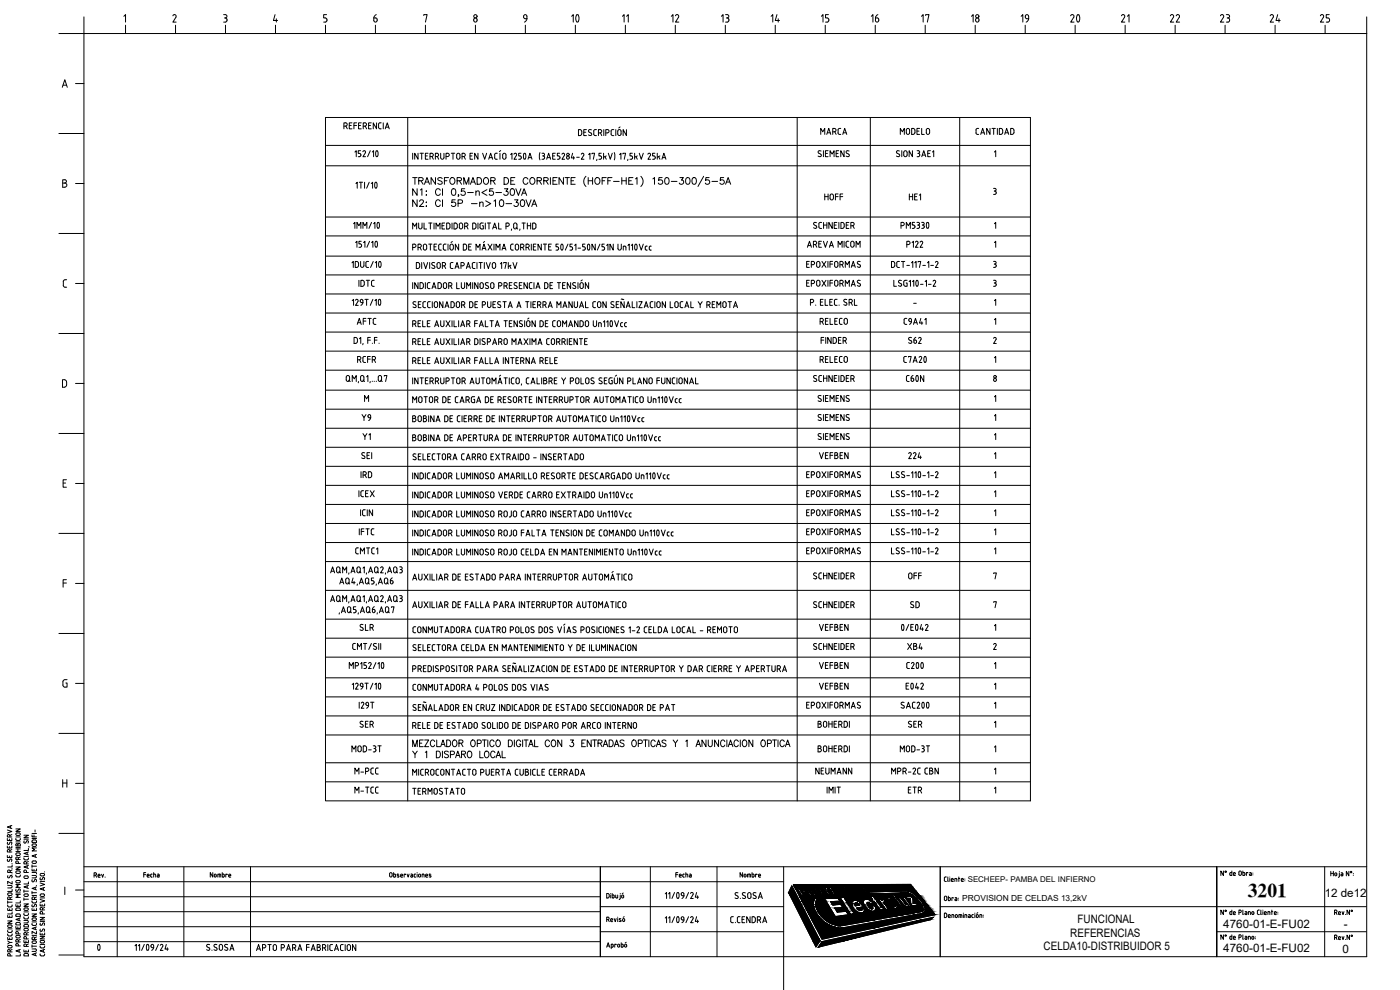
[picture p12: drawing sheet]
<svg xmlns="http://www.w3.org/2000/svg" width="420mm" height="297mm" viewBox="0 0 420 297" stroke-linecap="round" stroke-linejoin="round" font-family="sans-serif">
<defs><g id="words">
<g font-size="7.9">
<text x="168.6" y="8.8">10</text>
<text x="318.9" y="8.8">20</text>
</g>
<text font-size="7.1" x="25.8" y="287.2">0</text>
<g font-size="6.6">
<text x="271.3" y="184.5">SD</text>
<text x="271.3" y="202.5">C200</text>
</g>
<text font-size="5.9" x="374.5" y="269.1">3201</text>
<g font-size="5.3">
<text x="111.1" y="7.8">6</text>
<text x="154.9" y="7.8">9</text>
<text x="200.7" y="7.8">12</text>
<text x="215.5" y="7.8">13</text>
<text x="230.4" y="7.8">14</text>
<text x="245.5" y="7.8">15</text>
<text x="260.7" y="7.8">16</text>
<text x="275.5" y="7.8">17</text>
<text x="290.7" y="7.8">18</text>
<text x="305.5" y="7.8">19</text>
<text x="335.5" y="7.8">21</text>
<text x="350.3" y="7.8">22</text>
<text x="365.5" y="7.8">23</text>
<text x="380.3" y="7.8">24</text>
<text x="395.5" y="7.8">25</text>
<text x="271.6" y="139">224</text>
</g>
<g font-size="4.9">
<text x="189.8" y="7.8" transform="rotate(-90 189.8 7.8)">11</text>
<text x="245.5" y="41.6">MARCA</text>
<text x="269.2" y="41.6">MODELO</text>
<text x="271.3" y="75.5">P122</text>
<text x="106.2" y="98.4">AFTC</text>
<text x="106.5" y="110.1">RCFR</text>
<text x="107.6" y="127.4">Y9</text>
<text x="107.9" y="133">Y1</text>
<text x="107.6" y="144.6">IRD</text>
<text x="271.6" y="175">OFF</text>
<text x="245.2" y="190.5">VEFBEN</text>
<text x="271.6" y="196.1">XB4</text>
<text x="245.2" y="201.8">VEFBEN</text>
<text x="245.2" y="208.1">VEFBEN</text>
<text x="104.8" y="226.8">MOD-3T</text>
<text x="269.2" y="226.8">MOD-3T</text>
<text x="105.5" y="233.5">M-PCC</text>
<text x="243.8" y="233.5">NEUMANN</text>
<text x="105.5" y="239.2">M-TCC</text>
<text x="271.6" y="239.2">ETR</text>
</g>
<g font-size="3.5">
<text x="397.6" y="269.1">12 de12</text>
<text x="321.2" y="281.1">REFERENCIAS</text>
<text x="323.4" y="276.9">FUNCIONAL</text>
<text x="367.1" y="278.6">4760-01-E-FU02</text>
<text x="403.3" y="278.6">-</text>
<text x="313.2" y="285.1">CELDA10-DISTRIBUIDOR 5</text>
<text x="367.1" y="285.6">4760-01-E-FU02</text>
<text x="402.9" y="285.9">0</text>
</g>
<text font-size="2.6" x="273.4" y="92.1">-</text>
<text font-size="2.5" x="288.8" y="270.2">PROVISION DE CELDAS 13,2kV</text>
<text font-size="2.4" x="290.4" y="264.7">SECHEEP- PAMBA DEL INFIERNO</text>
</g></defs>
<!-- layer: TEXTO -->
<g fill="none" stroke="#000" stroke-width=".3">
<path d="M97.7 35.2h211.5v205.1h-211.5zM103.2 37.9h.5M103.7 37.8a.49 .49 0 0 0 .5-.4 .49 .49 0 0 0-.5-.5h-.5v1.8M103.8 37.9l.4 .8M104.8 37.6h.6M105.6 36.9h-.8v1.8h.8M106.2 37.6h.8M107 36.9h-.8v1.8M107.6 37.6h.6M108.4 36.9h-.8v1.8h.8M109 37.9h.5M109.5 37.8a.49 .49 0 0 0 .5-.4 .49 .49 0 0 0-.5-.5h-.5v1.8"/>
<path d="M109.6 37.9l.4 .8M110.6 37.6h.6M111.4 36.9h-.8v1.8h.8M113 36.9v1.8l-1-1.8v1.8M114.4 36.9l-.7 .2-.1 1.1 .2 .4 .6 .1M115 36.9v1.8M115.6 38.7l.6-1.8 .6 1.8M115.8 38.1h.8M122.4 35.2v205.1M173.6 38.9l.7 .1a1.21 1.21 0 0 1 .2 1.4l-.9 .3zM175.2 39.7h.6M176 38.9h-.8v1.8h.8"/>
<path d="M177.5 39a.48 .48 0 0 0-.7-.1 .48 .48 0 0 0 0 .7l.6 .3a.49 .49 0 0 1-.1 .8 .49 .49 0 0 1-.7-.2M179 38.9l-.8 .2v1.1l.2 .4 .6 .1M179.6 39.9h.5M180.1 38.9a.5 .5 0 0 1 .5 .5 .5 .5 0 0 1-.5 .5M180.1 38.9h-.5v1.8M180.2 39.9l.4 .8M181.2 38.9v1.8M181.8 39.9h.5M182.3 39.9a.49 .49 0 0 0 .5-.5 .49 .49 0 0 0-.5-.5h-.5v1.8M183.4 39.3v.9M184.2 38.9h-.6l-.2 .4M184.8 38.9v1.8"/>
<path d="M186.1 38.1l-.4 .3M188 38.9v1.8l-1-1.8v1.8M239.2 35.2v205.1M261.2 35.2v205.1M288 35.2v205.1M292.9 39.9l.2 .4h.6M293.7 38.5l-.7 .3-.1 1.1M294.5 39.8h.8M297.1 38.5v1.8l-1-1.8v1.8M297.7 38.5h1M298.2 38.5v1.8M299.3 38.5v1.8"/>
<path d="M300.4 38.5l.2 .1a1.21 1.21 0 0 1 .2 1.4l-.4 .3M300.4 38.5h-.5v1.8h.5M301.7 39.8h.8M97.7 43.6h211.5M97.7 49.7h211.5M106.5 45.6l.4-.4v1.8M106.8 55.1l.4-.4v1.8M107.5 47h.4M107.8 54.7h1M108.2 45.2h-.7v.8l.6 .1 .2 .3M108.3 46.6l-.4 .4M108.3 46.4v.2"/>
<path d="M108.3 54.7v1.8M108.9 45.5l.2-.2h.4l.1 .5M109.4 54.7v1.8M109.7 45.8l-.8 1.2h.8M110.8 54.7l-.8 1.8M111.1 45.2l-.8 1.8M111.4 55.1l.4-.4v1.8M111.7 45.6l.4-.4v1.8M112.6 54.8l.1-.1a1.01 1.01 0 0 1 0 1.7l-.3-.8zM112.9 45.3l.1-.1a1.01 1.01 0 0 1 0 1.8l-.3-.9zM123.8 46v1.8M123.8 53.3h1.4"/>
<path d="M124.5 53.3v2M125.2 56.6v2l-1.4-2v2M125.2 60v2l-1.4-2v2M125.5 46v1.8l-1-1.8v1.8M125.7 54.2h1.1l.2-.5-.5-.4h-.8v2M126 46h1.1M126.1 57l.5-.4v2M126.3 54.2l.7 1.1M126.6 46v1.8M127.4 55.3l.7-2 .8 2M127.7 46.8h.5M127.7 54.6h.9"/>
<path d="M128 57.3v.2zM128 58.4v.2zM128.5 46h-.8v1.8h.8M129.1 47h.5a.5 .5 0 0 0 .4-.5 .5 .5 0 0 0-.4-.5h-.5v1.8M129.6 47l.4 .8M130.7 47h.4a.5 .5 0 0 0 .5-.5 .5 .5 0 0 0-.5-.5h-.4v1.8M130.7 53.3v2l-1.3-2v2M131.3 47l.4 .8M132.1 57.1a.74 .74 0 0 0-.8-.5 .74 .74 0 0 0-.6 .8 .83 .83 0 0 0 .3 1.1 .83 .83 0 0 0 1-.2l.1-.1M132.2 46v1.3a.5 .5 0 0 0 .5 .5 .5 .5 0 0 0 .5-.5v-1.3M132.7 53.6l-.5-.3-.8 .3 .2 .4 .9 .4 .2 .6-.5 .3-.8-.3M132.8 56.6v2"/>
<path d="M132.8 60v2M133.4 54.2h.7M133.9 47h.4M134.3 46a.5 .5 0 0 1 .5 .5 .5 .5 0 0 1-.5 .5M134.3 46h-.4v1.8M134.6 53.3h-1.2v2M135.4 53.4a.93 .93 0 0 1 1.2 .9 .93 .93 0 0 1-1.2 .9l-.4-.7 .1-.7zM135.4 46h1.1M135.8 56.7l.4-.1a1.14 1.14 0 0 1 0 2h-.2a1.26 1.26 0 0 1-.2-1.9zM136 46v1.8M136.6 60h-.9l-.1 .8a.7 .7 0 0 1 1 0 .7 .7 0 0 1-.1 1.1 .7 .7 0 0 1-1-.3M137.1 46.5v.8a.5 .5 0 0 0 .5 .5 .5 .5 0 0 0 .4-.5v-.8"/>
<path d="M137.1 46.5a.5 .5 0 0 1 .5-.5 .5 .5 0 0 1 .4 .5M137.2 54.2h1.1l.1-.7-1.2-.2v2M137.7 58.5h-.2h.2l-.2 .5M137.9 54.2l.6 1.1M138.7 47h.4M139.1 46a.5 .5 0 0 1 .5 .5 .5 .5 0 0 1-.5 .5M139.1 46h-.4v1.8M139.2 55.3v-2l.8 2 .7-2v2M139.3 47l.4 .8M139.5 56.6h-1l-.1 .9a.7 .7 0 0 1 1.1 0 .7 .7 0 0 1-.2 1 .7 .7 0 0 1-1-.3M140.3 57.8h1.7M141.1 46.8h.5"/>
<path d="M141.2 55.3l.7-2 .8 2M141.5 54.6h.9M141.9 46h-.8v1.8h.8M142.8 57.7l.5-.4 .5 .1v1.2M142.8 57.3v1.3M143.2 53.3h.6a1.07 1.07 0 0 1 .8 1 1.07 1.07 0 0 1-.8 1h-.6zM143.4 46v1.8l-.9-1.8v1.8M144.8 46l.7 1.8 .6-1.8M145.3 53.6l.2-.2a.93 .93 0 0 1 1.2 .9 .93 .93 0 0 1-1.2 .9l-.4-.7zM146.1 56.9l-1.5 .9 1.5 .8M146.7 47.8l.6-1.8 .5 1.8M146.8 47.3h.9"/>
<path d="M147.3 54.2h1.1l.1-.7-1.2-.2v2M148 56.6h-1l-.1 .9a.71 .71 0 0 1 1.1-.1 .71 .71 0 0 1-.2 1.1 .71 .71 0 0 1-1-.3M148 54.2l.6 1.1M148.4 47.3l.3 .4 .5 .1M148.5 46.4v.9M148.8 57.8h1.7M149.2 46h-.5l-.3 .4M150.1 46v1.8M150.3 45.2l-.4 .3M150.9 46.5v.8a.5 .5 0 0 0 .5 .5 .5 .5 0 0 0 .4-.5v-.8M150.9 46.5a.5 .5 0 0 1 .5-.5 .5 .5 0 0 1 .4 .5M151.3 53.3h.7a1.08 1.08 0 0 1 .6 1 1.08 1.08 0 0 1-.6 1h-.7z"/>
<path d="M151.4 56.6h1l-.6 .8a.66 .66 0 0 1 .6 1.1 .66 .66 0 0 1-1.2-.3M153.2 46.4l.4-.4v1.8M153.3 54.2h.8M153.4 56.7a.66 .66 0 0 1 .9 .3l.1 .5a.87 .87 0 0 1-.7 1.1 1.29 1.29 0 0 1-.3-1.9zM154.2 46.3l.4-.3 .4 .2v.4l-.7 1.2h.7M154.4 60h1.1l-.6 .7a.66 .66 0 0 1 .5 1.1 .66 .66 0 0 1-1.2-.2M154.5 53.3h-1.2v2h1.2M154.8 56.6l.8 2 .7-2M156.4 46h-.7v.8h.5l.2 .6-.2 .3-.5 .1M156.5 58.6l.8-2 .8 2M156.8 58h1M157.3 46.1v-.1a.99 .99 0 0 1 0 1.7l-.2-.8z"/>
<path d="M157.9 60l.7 2 .8-2M158.4 53.8a.74 .74 0 0 0-.8-.5 .74 .74 0 0 0-.6 .7v.5a.74 .74 0 0 0 .6 .8 .74 .74 0 0 0 .8-.5M158.5 47.8l.5-1.8 .7 1.8M158.6 47.3h.9M159.2 53.6l.2-.2a.93 .93 0 0 1 1.2 .9 .93 .93 0 0 1-1.2 .9l-.4-.7zM161.2 54.2h1.1l.1-.7-1.2-.2v2M161.9 54.2l.6 1.1M162 45.8l-.2 .9 .2 1.3M162.6 46l.8 .2v.4l-.4 .2M162.9 46.8a.5 .5 0 0 1 .5 .4 .5 .5 0 0 1-.4 .6h-.4M163.2 54.2h1.1l.2-.5-.5-.4h-.8v2M163.9 54.2l.6 1.1"/>
<path d="M164.1 47.8l.6-1.8 .5 1.8M164.2 47.3h.9M165.2 53.3v2M165.9 46.8h.6M165.9 54.2h.8M166.6 46h-.7v1.8h.7M167.2 53.3h-1.3v2h1.3M167.3 47.8h.4M167.7 46.8l.4 .4-.1 .4-.3 .2M168 46h-.7v.8h.4M168.7 46.3l.4-.3 .3 .4-.7 1.4h.8M169.1 53.3v2l-1.3-2v2"/>
<path d="M169.6 53.3h1.3M170.2 53.3v2M171.4 54.2h.7M171.9 46l-.4 1.4h.9M172.1 47v.8M172.6 53.3h-1.2v2h1.2M173.1 47.2h.8M174.4 46.3l.5-.3 .3 .4-.7 1.4h.8M175.9 52.9a2.08 2.08 0 0 0 0 3.1M176.5 54.2h1.3M176.5 53.3v2M176.7 46.4l.4-.4v1.8"/>
<path d="M177.7 46.2v-.2h.8l-.4 1.8M177.8 53.3v2M178.7 53.6l.2-.2a.93 .93 0 0 1 1.2 .9 .93 .93 0 0 1-1.2 .9l-.4-.7zM179.2 47.8l-.2 .4M180.4 46h-.7v.8h.6l.3 .4-.3 .5-.6 .1M180.7 54.2h.8M181.1 46v1.8M181.5 47l.4 .8M181.9 53.3h-1.2v2M181.9 46.8l-.8 .4M182.4 54.2h.8M182.6 46l.6 1.8 .5-1.8"/>
<path d="M183.4 40.2l.2 .4 .6 .1M183.7 53.3h-1.3v2M184.1 54.4h1.7M184.4 45.8l.1 .9-.1 1.3M185.4 40.2a.5 .5 0 0 0 .5 .5 .5 .5 0 0 0 .5-.5M185.4 40.2v-.8a.5 .5 0 0 1 .5-.5 .5 .5 0 0 1 .5 .5v.8M185.9 46.4l.5-.4v1.8M186.6 54.2h1.3M186.6 53.3v2M186.9 46.2v-.2h.8l-.4 1.8M187.9 53.3v2M188.4 47.8v.4"/>
<path d="M188.7 54.2h.8M189.8 46h-.7v.8h.5l.2 .6-.2 .3-.5 .1M189.9 53.3h-1.2v2h1.2M190.5 46v1.8M190.7 53.7l.5-.4v2M190.9 47l.4 .8M191.3 46.8l-.8 .4M191.9 46l.5 1.8 .7-1.8M192.3 52.9a2.04 2.04 0 0 1 0 3.1M194.4 46.3l.3-.3h.3l.2 .6M195.2 46.6l-.7 1.2h.8M195.9 53.7l.5-.4v2"/>
<path d="M196.6 46h-.7v.8h.5l.3 .4-.3 .5-.5 .1M197.3 46v1.8M197.7 47l.4 .8M198.1 46.8l-.8 .4M198.6 47.8l.6-1.8 .7 1.8M198.7 53.3h-.9l-.1 .9a.71 .71 0 0 1 1-.1 .71 .71 0 0 1-.1 1.1 .71 .71 0 0 1-1-.3M198.8 47.3h.9M199.7 53.4a.63 .63 0 0 1 1 .3l.1 .5a.87 .87 0 0 1-.8 1.1 1.29 1.29 0 0 1-.3-1.9zM201.5 54.4h1.7M204 53.3h1.1l-.6 .7a.66 .66 0 0 1 .5 1.1 .66 .66 0 0 1-1.1-.2M206 53.4a.63 .63 0 0 1 1 .3l.1 .5a.87 .87 0 0 1-.8 1.1 1.29 1.29 0 0 1-.3-1.9zM207.9 53.4a.63 .63 0 0 1 1 .3l.1 .5a.87 .87 0 0 1-.8 1.1 1.29 1.29 0 0 1-.3-1.9z"/>
<path d="M211.2 52.9l-1.7 3.1M212.8 53.3h-.9l-.1 .9a.71 .71 0 0 1 1-.1 .71 .71 0 0 1-.1 1.1 .71 .71 0 0 1-1-.3M213.7 54.4h1.7M217.2 53.3h-1l-.1 .9a.71 .71 0 0 1 1.1-.1 .71 .71 0 0 1-.1 1.1 .71 .71 0 0 1-1.1-.3M217.8 55.3l.7-2 .8 2M218 54.6h1M245.5 46.8l.6 .2M245.9 45.2l-.4 .5 1 .8-.4 .5M245.9 45.2l.5 .1M247.1 45.2v1.8M247.5 58.2v1.8M247.5 59h1"/>
<path d="M247.7 46h.6M248.5 45.2h-.8v1.8h.8M248.5 58.2v1.8M249.1 47v-1.8l.6 1 .6-1v1.8M250.1 58.7a.5 .5 0 0 0-.5-.5 .5 .5 0 0 0-.5 .5v.8a.5 .5 0 0 0 .5 .5 .5 .5 0 0 0 .5-.5M250.1 58.7v.8M250.7 59h.8M250.9 46h.6M251.5 58.2h-.8v1.8M251.7 45.2h-.8v1.8h.8M252.1 59h.8M252.9 58.2h-.8v1.8"/>
<path d="M253.3 45.2v1.8l-1-1.8v1.8M253.9 46.8l.6 .2M254.3 45.2l-.4 .5 1 .8-.4 .5M254.3 45.2l.5 .1M269 46.8l.6 .2M269.9 45.3a.47 .47 0 0 0-.7 0 .47 .47 0 0 0 0 .7l.8 .5-.4 .5M270.6 45.2v1.8M272.2 45.7a.5 .5 0 0 0-.5-.5 .5 .5 0 0 0-.5 .5v.8a.5 .5 0 0 0 .5 .5 .5 .5 0 0 0 .5-.5M272.2 45.7v.8M272.9 59h1M272.9 58.2v1.8M273.8 45.2v1.8l-1-1.8v1.8"/>
<path d="M273.9 58.2v1.8M274.5 59h.6M275.2 45.2l.8 .2v.4l-.4 .2M275.2 47h.4M275.3 58.2h-.8v1.8h.8M275.4 46h.2M275.6 46l.4 .2v.4l-.4 .4M275.9 58.6l.4-.4v1.8M276.6 47l.6-1.8 .6 1.8M276.8 46.5h.9M278.4 46h.6M279.2 45.2h-.8v1.8h.8"/>
<path d="M279.8 45.6l.4-.4v1.8M294.3 40.3l.6-1.8 .6 1.8M298.2 56.5h.4M298.2 58.3h.4M298.4 57.3h.2M298.4 45.6l.4-.4v1.8M298.6 56.5l.3 .2v.4l-.3 .2 .3 .2 .1 .4-.4 .4M301.5 40.3l.6-1.8 .6 1.8M303.8 40.3l.4-.3a1.21 1.21 0 0 0-.2-1.4l-.7-.1v1.8h.5M97.7 65.1h211.5M97.7 70.8h211.5M97.7 76.8h211.5"/>
<path d="M105.6 78.9l.4-.4v1.7M106.1 67.1l.4-.4v1.8M106.7 72.8l.4-.4v1.8M107.1 68.5v-1.8l.6 1 .6-1v1.8M108.2 78.5v1.2a.5 .5 0 0 0 .5 .5 .5 .5 0 0 0 .5-.5M108.4 72.4h-.7v.8h.6l.2 .6M108.5 73.8l-.2 .3-.6 .1M108.9 68.5v-1.8l.6 1 .6-1v1.8M109.1 72.8l.4-.4v1.8M109.2 78.5v1.2M109.8 79.8l.4 .4M109.8 78.9v.9"/>
<path d="M110.2 78.4l-.4 .5M110.3 78.5h.3M110.9 72.4l-.8 1.8M111.5 72.8l.4-.4v1.8M111.5 66.7l-.8 1.8M112 78.5l-.8 1.7M112.1 67.1l.4-.4v1.8M112.6 78.9l.4-.4v1.7M113.1 72.5l.2 .8-.2 .8M113.1 72.5l-.1-.1a.99 .99 0 0 0 0 1.7h.1M113.3 66.8h.4M113.3 66.8l-.2 .8 .4 .9 .4-.9-.2-.8"/>
<path d="M113.8 78.5h.1a.99 .99 0 0 1 0 1.7l-.3-.9zM123.8 68.7v-1.8l.7 1 .6-1v1.8M123.8 74.3h.6M124.3 74.2a.5 .5 0 0 0 .5-.5 .5 .5 0 0 0-.4-.5h-.6v1.8M125.4 78.8h.3a1.21 1.21 0 0 1 .2 1.5l-.5 .2M125.4 78.8h-.5v1.8h.5M125.5 74.3h.5M125.6 66.9v1.3a.5 .5 0 0 0 .5 .5 .5 .5 0 0 0 .5-.5l.1-1.3M125.9 60.4l.4-.4h.4l.4 .3-.3 .7-.9 1h1.3M126 74.2a.5 .5 0 0 0 .4-.5 .5 .5 0 0 0-.4-.5h-.5v1.8M126 74.3l.4 .7M126.6 78.8v1.8"/>
<path d="M127 73.7a.5 .5 0 0 1 .5-.5 .5 .5 0 0 1 .5 .5l.1 .9a.51 .51 0 0 1-.6 .4 .51 .51 0 0 1-.5-.5M127.1 73.8v.8M127.1 78.8l.7 1.8 .6-1.8M127.3 66.9v1.8h.8M127.8 60.7h.2zM127.8 61.9h.2zM128.7 66.9h.9M128.7 73.2h.9M128.9 78.8v1.8M129.2 66.9v1.8M129.2 73.2v1.8M130.3 66.9v1.8"/>
<path d="M130.3 74h.6M130.4 78.8a.47 .47 0 0 0-.6 0 .47 .47 0 0 0 0 .7l.5 .3a.5 .5 0 0 1 0 .8 .5 .5 0 0 1-.8-.3M130.9 68.7v-1.8l.5 1 .7-1v1.8M131.1 73.2h-.8v1.8h.8M131.1 79.3v.7a.5 .5 0 0 0 .5 .5 .5 .5 0 0 0 .5-.5v-.7M131.1 79.3a.5 .5 0 0 1 .5-.5 .5 .5 0 0 1 .5 .5M131.6 74.6l.3 .4h.6M131.7 73.7v.9M132.1 60.4a.74 .74 0 0 0-.8-.5 .74 .74 0 0 0-.6 .8v.5a.74 .74 0 0 0 .6 .8 .74 .74 0 0 0 .8-.5M132.5 73.2l-.6 .1-.3 .4M132.7 67.7h.5M132.8 79.8h.4a.5 .5 0 0 0 .5-.5 .5 .5 0 0 0-.5-.5h-.4v1.8"/>
<path d="M133.4 79.8l.4 .8M133.5 66.9h-.8v1.8h.8M133.9 73.2l-.8 .3-.1 1.1 .3 .4h.6M134.5 73.2v1.8M135 68.2l-.2 .4-.8 .1v-1.8l1 .3v1M135.1 73.5a.5 .5 0 0 1 .6-.2 .5 .5 0 0 1 .3 .4v.8a.5 .5 0 0 1-.5 .5 .5 .5 0 0 1-.5-.4zM135.7 66.9v1.8M135.8 72.5l-.4 .3M136 78.8l-.8 .2-.1 1.1 .3 .4 .6 .1M137.2 68.2l-.2 .4-.8 .1v-1.8l.9 .3 .1 1M137.5 61l1.1-.1 .2-.3-.1-.5-1.2-.1v2M137.6 73.2v1.8l-.9-1.8v1.8"/>
<path d="M138.3 79.8h.5a.5 .5 0 0 0 .5-.5 .5 .5 0 0 0-.4-.5h-.6v1.8M138.8 67.4a.5 .5 0 0 0-.5-.5 .5 .5 0 0 0-.5 .5l.1 .8a.49 .49 0 0 0 .5 .5 .49 .49 0 0 0 .4-.5M138.9 67.4v.8M139.4 67.9h.5a.49 .49 0 0 0 .5-.5 .49 .49 0 0 0-.4-.5h-.6v1.8M140 73.8l-.2-.5-.8-.1v1.8h.8l.2-.5M140.1 67.9l.4 .8M140.1 73.8v.7M140.7 74h.5M141.5 73.2h-.8v1.8h.8M141.5 61.1h1.7M142.6 78.8l-.8 .2-.1 1.1 .3 .4 .6 .1M142.8 68.2l-.2 .4-.7 .1v-1.8l.9 .3 .1 1"/>
<path d="M142.9 75v-1.8l.5 1.1 .7-1.1v1.8M143.2 78.8v1.8M143.4 66.9v1.8M143.8 78.8h1M144 61l.4-.4 .5 .1 .1 1.3M144 60.6v1.4M144.3 78.8v1.8M144.5 66.9l-.4 .2-.1 1.1 .5 .5M144.5 66.9h.6M144.7 75l.5-1.8 .7 1.8M144.8 67.7h.3v1h-.6M144.8 74.6h.9"/>
<path d="M145.4 78.8v1.8M145.5 72.5l-.4 .3M145.6 66.9v1.8M145.8 60.2l1.5 .9-1.5 .9M145.9 78.8l.7 1.8 .6-1.8M146.3 66.9h1M146.5 73.2l1.2 1.8M146.7 66.9v1.8M147.7 73.2l-1.2 1.8M147.7 79.3v.7a.5 .5 0 0 0 .5 .5 .5 .5 0 0 0 .5-.5M147.7 79.3a.5 .5 0 0 1 .5-.5 .5 .5 0 0 1 .5 .5M147.8 68.7l.7-1.8 .6 1.8"/>
<path d="M148 68.2h.9M148.2 60.3l.5-.3v2M148.3 73.2v1.8M148.8 79.3v.8M148.8 75v-1.8l.7 1.1 .6-1.1v1.8M149.6 66.9v1.8h.9M150.1 60.1a.63 .63 0 0 1 1 .2l.1 .5a.87 .87 0 0 1-.8 1.2 1.29 1.29 0 0 1-.3-1.9zM150.2 79.2l.4-.4v1.8M150.6 75l.7-1.8 .5 1.8M150.8 74.6h.9M151.2 79v-.2h.8l-.4 1.8M151.8 67.9h.5a.49 .49 0 0 0 .5-.5 .49 .49 0 0 0-.4-.5h-.6v1.8"/>
<path d="M151.8 61.1h1.8M152.5 78.8v1.8M153 79.8l.4 .8M153.4 79.6l-.9 .4M153.5 68.7v.4M153.9 78.8l.7 1.8 .6-1.8M154.1 73.2l-.8 .3-.1 1.1 .3 .4h.6M154.1 67.4a.5 .5 0 0 1 .5-.5 .5 .5 0 0 1 .5 .5l.1 .8a.51 .51 0 0 1-.6 .5 .51 .51 0 0 1-.5-.5M154.2 67.4v.8M154.9 68.3l.5 .4M155.6 73.7a.5 .5 0 0 0-.5-.5 .5 .5 0 0 0-.5 .5v.9a.5 .5 0 0 0 .5 .4 .5 .5 0 0 0 .5-.5M155.7 73.8v.8"/>
<path d="M156.1 68.7l-.1 .4M156.3 74.3h.5M156.4 60.1a.63 .63 0 0 1 1 .2l.1 .5a.87 .87 0 0 1-.8 1.2 1.29 1.29 0 0 1-.3-1.9zM156.7 66.9h.9M156.7 74.2a.5 .5 0 0 0 .5-.5 .5 .5 0 0 0-.4-.5h-.5v1.8M156.8 74.3l.4 .7M157.2 66.9v1.8M157.9 74.3h.4M158.3 67.7h1M158.3 66.9v1.8M158.3 73.2a.5 .5 0 0 1 .5 .5 .5 .5 0 0 1-.5 .5M158.3 73.2h-.4v1.8"/>
<path d="M158.5 74.3l.4 .7M159.3 66.9v1.8M159.4 73.2v1.8M159.6 62l.7-2 .8 2M159.9 61.3h.9M160.1 74h.6M160.8 68.2l-.2 .4-.7 .1v-1.8l.9 .3v1M160.8 73.2h-.7v1.8h.7M162.5 73.2v1.8l-1-1.8v1.8M163 73.2h1.1M163.6 73.2v1.8M164.7 74h.5"/>
<path d="M165.5 73.2h-.8v1.8h.8M167.6 73.2h-.7v.8l.5 .1 .2 .3M167.6 74.7l-.2 .3h-.5M167.7 74.5v.2M168.5 73.3a1.01 1.01 0 0 1 0 1.7l-.2-.9zM170.5 73.2l-.8 1.8M171.7 73.2h-.7v.8l.6 .1 .3 .4-.3 .5h-.6M172.4 73.6l.4-.4v1.8M173.5 74.5h.7M175.6 73.2h-.7v.8l.5 .1 .3 .4-.3 .5h-.5M176.5 73.3a1.01 1.01 0 0 1 0 1.7l-.2-.9zM178.6 73.2v1.8l-.9-1.8v1.8"/>
<path d="M180 73.2l-.7 1.8M181.4 73.2h-.7v.8l.5 .1 .2 .3M181.4 74.7l-.2 .3h-.5M181.5 74.5v.2M182.1 73.6l.4-.4v1.8M184 73.2v1.8l-1-1.8v1.8M185.5 73.2l-.1 1.3a.5 .5 0 0 0 .5 .5 .5 .5 0 0 0 .5-.5l.1-1.3M187.8 74.2l-.1-.3h-.7v1.1M187.9 74.2v.8M188.4 73.6l.4-.4v1.8M189.5 73.6l.3-.4v1.8M190.6 73.3h.1a1.01 1.01 0 0 1 0 1.7l-.3-.9z"/>
<path d="M191.9 73.2l.5 1.8 .7-1.8M194 73.8l-.3 .2-.1 .7 .4 .3M194 75h.2M194 73.9h.2M195.5 73.9l-.6 .1-.1 .7 .2 .3h.5M242.1 79.2h.6M242.3 74.2l.6-1.8 .6 1.8M242.5 73.7h.9M242.9 78.4h-.8v1.8h.8M243.5 79.4h.5a.5 .5 0 0 0 .5-.5 .5 .5 0 0 0-.5-.5h-.5v1.8M244.1 73.4h.5a.49 .49 0 0 0 .5-.5 .49 .49 0 0 0-.5-.5h-.5v1.8M244.7 73.4l.4 .8"/>
<path d="M244.9 67.8a.48 .48 0 0 1 0 .8 .48 .48 0 0 1-.7-.3M245 66.8a.46 .46 0 0 0-.6 0 .46 .46 0 0 0 0 .7l.5 .3M245.1 78.9a.5 .5 0 0 1 .5-.5 .5 .5 0 0 1 .5 .5v.8a.51 .51 0 0 1-.5 .5 .51 .51 0 0 1-.5-.5M245.1 78.9v.8M245.7 73.2h.6M245.7 68.1l.5 .4M245.8 67.2v.9M246.2 66.7l-.5 .5M246.2 68.5h.4M246.2 66.7h.4M246.5 72.4h-.8v1.8h.8M246.7 78.4l1.2 1.8"/>
<path d="M247.1 72.4l.6 1.8 .6-1.8M247.2 66.7v1.8M247.2 67.5h1M247.9 78.4l-1.2 1.8M248.2 66.7v1.8M248.5 78.4v1.8M248.9 74.2l.6-1.8 .6 1.8M249.1 73.7h.8M249.1 79.2h.8M249.8 66.7v1.8l-1-1.8v1.8M249.9 78.4h-.8v1.8M250.4 67.5h.6"/>
<path d="M250.5 78.9a.5 .5 0 0 1 .5-.5 .5 .5 0 0 1 .5 .5v.8a.51 .51 0 0 1-.5 .5 .51 .51 0 0 1-.5-.5M250.5 78.9v.8M251.2 66.7h-.8v1.8h.8M251.5 74.2v-1.8l.6 1 .6-1v1.8M251.8 66.7v1.8M252.1 79.4h.5a.5 .5 0 0 0 .5-.5 .5 .5 0 0 0-.5-.5h-.5v1.8M252.7 79.4l.4 .8M252.8 66.7l.3 .1a1.21 1.21 0 0 1 .2 1.5l-.5 .2M252.8 66.7h-.4v1.8h.4M253.3 72.4v1.8M254 67.5h.6M254.7 72.4h-.6l-.2 .4 .1 1.1 .7 .3"/>
<path d="M254.8 66.7h-.8v1.8h.8M255.4 72.6a.5 .5 0 0 1 .5-.2 .5 .5 0 0 1 .4 .5v.8a.5 .5 0 0 1-.5 .5 .5 .5 0 0 1-.5-.5zM255.7 79.7h.8M255.9 66.7a.5 .5 0 0 1 .4 .5 .5 .5 0 0 1-.4 .5h-.5M255.9 66.7h-.5v1.8M256 67.7l.4 .8M256.9 74.2v-1.8l.6 1 .6-1v1.8M258 79.5a.48 .48 0 0 1 0 .7 .48 .48 0 0 1-.7-.2M258.2 78.5a.47 .47 0 0 0-.7 0 .47 .47 0 0 0 0 .7l.6 .3M269.1 78.9l.1 1.1 .7 .2M269.6 78.4l-.5 .5M269.6 78.5h.3"/>
<path d="M270.4 67.7h.5M270.5 78.5h1M270.9 66.7a.5 .5 0 0 1 .5 .5 .5 .5 0 0 1-.5 .5M270.9 66.7h-.5v1.8M271 78.5v1.7M272 68.5v-1.8l.6 1 .6-1v1.8M272.1 79.6h.8M273.5 78.9l.4-.4v1.7M273.8 68.5h.4M274.2 67.5l.4 .4-.1 .4-.3 .2M274.5 66.7h-.7v.8h.4M274.5 78.9l.4-.4v1.7"/>
<path d="M275.2 66.7l.7 .2v.4l-.3 .2M275.4 67.5h.2M275.5 78.6v-.1h.8l-.4 1.7M275.6 67.5l.4 .4M276 68.1l-.2 .3-.6 .1M276 67.9v.2M276.6 66.7l.7 .2v.4l-.3 .2M276.8 67.5h.2M276.9 79.6h.8M277 67.5l.3 .2 .1 .4-.2 .3-.6 .1M278.2 66.8l-.2 1.2 .4 .5 .4-.9-.2-.8M278.2 66.8h.4"/>
<path d="M278.3 78.9l.4-.4v1.7M279.3 79.6h.8M281.1 78.5l.4 .2v.3M281.1 78.4l-.4 .3M281.5 79.1l-.8 1.1h.8M298.2 78.4h.4M298.4 79.2h.2M298.4 67.1l.4-.4v1.8M298.4 72.8l.4-.4v1.8M298.6 78.4l.3 .2v.4l-.3 .2 .3 .2 .1 .4-.4 .4M97.7 82.5h211.5M97.7 88.2h211.5"/>
<path d="M97.7 93.9h211.5M97.7 99.6h211.5M105.7 90.2l.4-.4v1.8M106.7 90.1l.4-.3 .4 .4-.8 1.4h.8M107.1 80.2l.4-.2a1.21 1.21 0 0 0-.2-1.5h-.7v1.7h.5M107.7 84.1v1.8M108.3 84.1l.7 .1a1.23 1.23 0 0 1 .2 1.4l-.9 .3zM108.9 90.8l-.2 .5-.4 .3M108.9 90.2a.45 .45 0 0 0-.5-.3 .45 .45 0 0 0-.4 .5 .45 .45 0 0 0 .5 .4h.4v-.6M109.5 89.8h1M109.9 84.1h1M110 89.8v1.8"/>
<path d="M110.3 80.2h.3M110.4 84.1v1.8M111.9 89.8l-.8 1.8M112.3 84.1l-.7 .2-.1 1.1 .2 .4 .6 .1M112.5 90.2l.4-.4v1.8M113.7 89.9l.1-.1a1.01 1.01 0 0 1 0 1.8l-.3-.9zM123.8 84.8v1.8M124.2 91.3l.5 .3a.48 .48 0 0 1 0 .7 .48 .48 0 0 1-.8-.2M124.3 96.2a.5 .5 0 0 1 .5 .5 .5 .5 0 0 1-.5 .5h-.5M124.4 96.2h-.6v1.8M124.5 97.2l.4 .8M124.8 90.6a.47 .47 0 0 0-.7 0 .47 .47 0 0 0 0 .7"/>
<path d="M125.5 84.8v1.8l-1-1.8v1.8M125.5 97h.5M125.5 91.3h.6M126.3 96.2h-.8v1.8h.8M126.3 90.5h-.8v1.8h.8M126.9 96.2v1.8h.8M127 85.3l-.2-.4-.8-.1v1.8l.8-.1 .2-.5M127.1 85.4v.6M127.7 84.8v1.8M127.7 90.5l-.7 .2-.1 1.2 .2 .4h.6M128.2 97h.7M128.7 84.8l-.4 .2-.1 1.1 .5 .5"/>
<path d="M128.7 86.6h.4M128.7 84.8h.4M129.1 96.2h-.9v1.8h.9M129.1 90.5l-.7 .2-.1 1.2 .2 .4h.6M129.6 86.6l.7-1.8 .6 1.8M129.7 90.5v1.8M129.8 86.1h.9M130.3 91.8a.5 .5 0 0 0 .5 .5 .5 .5 0 0 0 .5-.5M130.5 98l.6-1.8 .6 1.8M130.6 97.5h.9M131.3 91a.5 .5 0 0 0-.5-.5 .5 .5 0 0 0-.5 .5v.8M131.3 91v.8"/>
<path d="M132.2 96.2v1.3a.5 .5 0 0 0 .5 .5 .5 .5 0 0 0 .5-.5v-1.3M132.4 85.3l-.2-.4-.8-.1v1.8l1-.3 .1-.9M132.9 90.5v1.8l-1-1.8v1.8M133.3 84.9a.5 .5 0 0 1 .7 .4v.8a.5 .5 0 0 1-.4 .5 .5 .5 0 0 1-.5-.5v-.8zM133.5 92.3l.6-1.8 .6 1.8M133.7 91.8h.9M133.9 96.2l1.1 1.8M134.7 85.8h.4a.5 .5 0 0 0 .5-.5 .5 .5 0 0 0-.5-.5h-.4v1.8M135 96.2l-1.1 1.8M135.3 85.8l.4 .8M135.3 90.5l.7 .1a1.21 1.21 0 0 1 .2 1.4l-.9 .3zM135.7 96.2v1.8"/>
<path d="M136.2 96.2v1.8h.9M136.5 80.6l.7-1.8 .6 1.8M136.7 80.1h.9M136.9 91.8a.5 .5 0 0 0 .5 .5 .5 .5 0 0 0 .5-.5M137.1 84.8v1.8h.8M137.6 96.2v1.8M137.9 91a.5 .5 0 0 0-.5-.5 .5 .5 0 0 0-.5 .5v.8M137.9 91v.8M138.3 98l.6-1.8 .5 1.8M138.4 97.5h.9M138.5 84.8v1.3a.5 .5 0 0 0 .4 .5 .5 .5 0 0 0 .5-.5v-1.3M138.5 91.5h.5"/>
<path d="M139 91.5a.49 .49 0 0 0 .5-.5 .49 .49 0 0 0-.5-.5h-.5v1.8M139.1 91.5l.4 .8M140 80.6l.5-1.8 .7 1.8M140.1 86.6v-1.8l.6 1 .5-1v1.8M140.1 80.1h.9M140.5 96.2a.5 .5 0 0 1 .5 .5 .5 .5 0 0 1-.5 .5h-.4M140.5 96.2h-.4v1.8M140.7 97.2l.4 .8M141.4 90.5l.4 .3 .1 1-.5 .5M141.4 90.5h-.5v1.8h.5M141.9 84.8v1.8M142.5 97h.8"/>
<path d="M142.5 91.3h.6M143.3 96.2h-.8v1.8M143.3 90.5h-.8v1.8h.8M143.4 84.8v1.8l-.9-1.8v1.8M143.8 98l.7-1.8 .6 1.8M144 97.5h.9M144.1 85a.5 .5 0 0 1 .6-.2 .5 .5 0 0 1 .3 .5v.8a.49 .49 0 0 1-.4 .5 .49 .49 0 0 1-.5-.5zM144.7 91.5h.5M145.2 90.5a.5 .5 0 0 1 .5 .5 .5 .5 0 0 1-.5 .5M145.2 90.5h-.5v1.8M145.6 96.2v1.8h.9M146 84.8l-.3 .5 .7 .5a.49 .49 0 0 1 0 .8 .49 .49 0 0 1-.7-.2"/>
<path d="M146.1 84.8l.5 .1M146.3 91.8a.5 .5 0 0 0 .5 .5 .5 .5 0 0 0 .5-.5M146.3 90.5v1.3M147 96.2h1.1M147.2 85.3a.5 .5 0 0 1 .5-.5 .5 .5 0 0 1 .5 .5l.1 .8a.51 .51 0 0 1-.6 .5 .51 .51 0 0 1-.5-.5M147.3 85.3v.8M147.3 90.5v1.3M147.6 96.2v1.8M147.9 91.3h.6M148.7 98l.5-1.8 .7 1.8M148.7 90.5h-.8v1.8h.8M148.8 97.5h.9"/>
<path d="M149.5 91.3l.6 .3M149.6 85.8h.5a.5 .5 0 0 0 .5-.5 .5 .5 0 0 0-.4-.5h-.6v1.8M149.7 90.5l.5 .1M149.7 90.5l-.4 .3 .2 .5M150.1 91.6a.48 .48 0 0 1 0 .7 .48 .48 0 0 1-.8-.2M150.9 90.5h1M151.3 85.8h.4a.5 .5 0 0 0 .5-.5 .5 .5 0 0 0-.5-.5h-.4v1.8M151.3 96.2h1M151.4 90.5v1.8M151.7 96.2v1.8M151.8 85.8l.5 .8M152.5 92.3l.6-1.8 .6 1.8"/>
<path d="M152.7 91.8h.9M152.8 85.6h.7M152.8 97h.7M153.6 84.8h-.8v1.8h.8M153.6 96.2h-.8v1.8h.8M155.1 92.3l.6-1.8 .6 1.8M155.1 84.9a.47 .47 0 0 0-.6 0 .47 .47 0 0 0 0 .6l.5 .3a.49 .49 0 0 1 0 .8 .49 .49 0 0 1-.8-.2M155.3 96.2v1.8l-1-1.8v1.8M155.3 91.8h.9M155.9 85.6h.5M156.1 97l.5 .3M156.2 96.2l.5 .1"/>
<path d="M156.2 96.2l-.3 .3 .2 .5M156.6 97.3a.48 .48 0 0 1 0 .7 .48 .48 0 0 1-.7-.2M156.7 84.8h-.8v1.8h.8M157.5 96.2v1.8M157.7 90.5h1M158.1 96.5a.5 .5 0 0 1 .6-.3 .5 .5 0 0 1 .3 .5v.8a.5 .5 0 0 1-.4 .5 .5 .5 0 0 1-.5-.5zM158.2 90.5v1.8M158.3 84.8v1.8l-1.1-1.8v1.8M158.8 95.4l-.5 .3M159.3 90.5v1.8M159.7 84.8l-.8 .2-.1 1.1 .3 .4 .6 .1M159.9 91.3h.6"/>
<path d="M160.3 84.8v1.8M160.7 96.2v1.8l-1-1.8v1.8M160.7 90.5h-.8v1.8h.8M160.8 86.6l.7-1.8 .6 1.8M161 86.1h.9M161.3 91.5h.5M161.8 91.5a.49 .49 0 0 0 .5-.5 .49 .49 0 0 0-.5-.5h-.5v1.8M161.9 91.5l.4 .8M162.5 98l.5-.3a1.21 1.21 0 0 0-.2-1.4l-.7-.1v1.8h.4M162.9 91.5h.5M163.4 91.5a.49 .49 0 0 0 .5-.5 .49 .49 0 0 0-.5-.5h-.5v1.8M163.5 91.5l.4 .8"/>
<path d="M163.7 97h.6M164.4 85.3l-.2-.4-.8-.1v1.8l.8-.1 .2-.5M164.4 96.2h-.7v1.8h.7M164.4 85.4v.6M164.5 92.3l.6-1.8 .6 1.8M164.7 91.8h.9M165.1 85.6h.6M165.8 97.6l.5 .4M165.9 84.8h-.8v1.8h.8M165.9 96.7v.9M166.3 96.2l-.5 .5M166.3 96.2h.3"/>
<path d="M166.3 98h.3M167.1 92.3v-1.8l.6 1 .6-1v1.8M167.3 84.8h1M167.7 84.8v1.8M168.2 96.7a.5 .5 0 0 0-.5-.5 .5 .5 0 0 0-.5 .5l.1 .8a.49 .49 0 0 0 .5 .5 .49 .49 0 0 0 .4-.5M168.3 96.7v.8M168.8 98v-1.8l.7 1 .6-1v1.8M168.8 85.6h.7M168.9 92.3l.6-1.8 .6 1.8M169.1 91.8h.8M169.7 84.8h-.9v1.8h.9M170.6 98l.7-1.8 .6 1.8"/>
<path d="M170.8 97.5h.9M171.3 84.8v1.8l-1.1-1.8v1.8M171.7 90.5v1.8l-1-1.8v1.8M172.3 91.8a.5 .5 0 0 0 .5 .5 .5 .5 0 0 0 .5-.5M172.3 90.5v1.3M172.7 84.9a.47 .47 0 0 0-.6 0 .47 .47 0 0 0 0 .6l.5 .3a.49 .49 0 0 1 0 .8 .49 .49 0 0 1-.7-.2M173.3 90.5v1.3M173.5 96.2v1.8l-1.1-1.8v1.8M173.5 84.8v1.8M173.9 92.3l.6-1.8 .6 1.8M174.1 91.8h.9M174.1 85a.5 .5 0 0 1 .6-.2 .5 .5 0 0 1 .3 .5v.8a.5 .5 0 0 1-.4 .5 .5 .5 0 0 1-.5-.5z"/>
<path d="M174.5 98l.5-.3a1.21 1.21 0 0 0-.2-1.4l-.7-.1v1.8h.4M174.8 84l-.5 .3M175.7 90.5v1.8h.8M176.6 96.7a.5 .5 0 0 0-.5-.5 .5 .5 0 0 0-.5 .5l.1 .8a.49 .49 0 0 0 .5 .5 .49 .49 0 0 0 .4-.5M176.7 84.8v1.8l-1-1.8v1.8M176.7 96.7v.8M178.1 96.2v1.3a.5 .5 0 0 0 .5 .5 .5 .5 0 0 0 .4-.5v-1.3M178.7 90.5l-.7 .2-.1 1.2 .2 .4h.6M179.3 91.8a.5 .5 0 0 0 .5 .5 .5 .5 0 0 0 .5-.5M180.1 96.8l.3 .2v1M180.1 96.8h-.4v1.2M180.3 91a.5 .5 0 0 0-.5-.5 .5 .5 0 0 0-.5 .5v.8"/>
<path d="M180.3 91v.8M181.1 96.6l.4-.4v1.8M181.9 90.5v1.8l-1-1.8v1.8M182.1 96.6l.4-.4v1.8M183.6 91.3l.5 .3a.49 .49 0 0 1 0 .7 .49 .49 0 0 1-.8-.2M183.6 96.3l.2 .8-.2 .8M183.6 96.3a.99 .99 0 0 0 0 1.7v-.1M184.2 90.6a.48 .48 0 0 0-.7 0 .48 .48 0 0 0 0 .7M184.4 96.2l.7 1.8 .6-1.8M184.9 91.3h.6M185.7 90.5h-.8v1.8h.8M186.6 98h.3"/>
<path d="M186.9 96.8l-.5 .1-.2 .3 .1 .6 .3 .2M187.2 89.8h-.8M187.3 90.5v1.8l-1-1.8v1.8M187.8 98h.2M187.9 92.3l.6-1.8 .6 1.8M188 96.8l-.4 .1-.1 .3v.6l.3 .2M188.1 91.8h.9M189.7 90.5v1.8h.8M191.1 90.5v1.8M191.7 90.5h1l-1 1.8h1M193.3 92.3l.6-1.8 .6 1.8M193.5 91.8h.9"/>
<path d="M195.9 90.5l-.7 .2-.1 1.2 .2 .4h.6M196.5 90.5v1.8M197.1 91.8a.5 .5 0 0 0 .5 .5 .5 .5 0 0 0 .5-.5M197.1 91.8v-.8a.5 .5 0 0 1 .5-.5 .5 .5 0 0 1 .5 .5v.8M199.7 90.5v1.8l-1-1.8v1.8M201.1 90.5v1.8h.8M202.5 91.8a.5 .5 0 0 0 .5 .5 .5 .5 0 0 0 .5-.5M202.5 91.8v-.8a.5 .5 0 0 1 .5-.5 .5 .5 0 0 1 .5 .5v.8M204.1 91.9l.2 .4h.6M204.1 91v.9M204.9 90.5l-.6 .1-.2 .3M205.5 92.3l.6-1.8 .6 1.8"/>
<path d="M205.7 91.8h.9M207.3 90.5v1.8h.8M209.5 90.5l.6 .9 .6-.9M210.1 91.4v.9M212.1 91.5h.5M212.6 91.5a.49 .49 0 0 0 .5-.5 .49 .49 0 0 0-.5-.5h-.5v1.8M212.7 91.5l.4 .8M213.7 91.3h.6M214.5 90.5h-.8v1.8h.8M215.1 92.3v-1.8l.6 1 .6-1v1.8M216.9 91.8a.5 .5 0 0 0 .5 .5 .5 .5 0 0 0 .5-.5M217.9 91a.5 .5 0 0 0-.5-.5 .5 .5 0 0 0-.5 .5v.8"/>
<path d="M217.9 91v.8M218.5 90.5h1M219 90.5v1.8M220.1 92.3l.6-1.8 .6 1.8M220.3 91.8h.8M242.1 84.9h.6M242.9 84.1h-.8v1.8h.8M243.2 90.8h.5a.49 .49 0 0 0 .5-.5 .49 .49 0 0 0-.5-.5h-.5v1.8M243.5 85.1h.5a.49 .49 0 0 0 .5-.5 .49 .49 0 0 0-.5-.5h-.5v1.8M244.8 91.5v.1M245.1 84.6a.5 .5 0 0 1 .5-.5 .5 .5 0 0 1 .5 .5v.8a.51 .51 0 0 1-.5 .5 .51 .51 0 0 1-.5-.5M245.1 84.6v.8"/>
<path d="M246.1 96.5h.5M246.2 90.6h.6M246.6 96.5a.49 .49 0 0 0 .5-.5 .49 .49 0 0 0-.5-.5h-.5v1.8M246.7 84.1l1.2 1.8M246.7 96.5l.4 .8M247 89.8h-.8v1.8h.8M247.6 89.8v1.8h.8M247.7 96.3h.6M247.9 84.1l-1.2 1.8M248.5 84.1v1.8M248.5 95.5h-.8v1.8h.8M249 90.6h.6"/>
<path d="M249.1 84.9h.8M249.1 95.5v1.8h.8M249.8 89.8h-.8v1.8h.8M249.9 84.1h-.8v1.8M250.4 91.2l.5 .4M250.4 90.3v.9M250.5 84.6a.5 .5 0 0 1 .5-.5 .5 .5 0 0 1 .5 .5v.8a.51 .51 0 0 1-.5 .5 .51 .51 0 0 1-.5-.5M250.5 84.6v.8M250.5 96.3h.6M250.9 89.8l-.5 .5M250.9 89.8h.3M250.9 91.6h.3"/>
<path d="M251.3 95.5h-.8v1.8h.8M251.8 91.5v.1M251.9 96.9l.2 .3 .6 .1M251.9 96v.9M252.1 85.1h.5a.49 .49 0 0 0 .5-.5 .49 .49 0 0 0-.5-.5h-.5v1.8M252.7 85.1l.4 .8M252.7 95.5l-.6 .1-.2 .4M253.4 95.8a.5 .5 0 0 1 .6-.3 .5 .5 0 0 1 .3 .5v.8a.5 .5 0 0 1-.5 .5 .5 .5 0 0 1-.5-.5zM253.7 80.2v-1.8l.6 1 .6-1v1.8M253.7 85.9v-1.8l.6 1 .6-1v1.8M254.1 89.9a.48 .48 0 0 0-.7 0 .48 .48 0 0 0 0 .7l.6 .3a.49 .49 0 0 1 0 .7 .49 .49 0 0 1-.8-.2M254.8 90.8h.5a.49 .49 0 0 0 .5-.5 .49 .49 0 0 0-.5-.5h-.5v1.8"/>
<path d="M255.4 90.8l.4 .8M255.5 80.2l.6-1.8 .6 1.8M255.5 85.9l.6-1.8 .6 1.8M255.7 85.4h.8M256.4 89.8v1.8h.8M258 85.1a.48 .48 0 0 1 0 .8 .48 .48 0 0 1-.7-.2M258.2 84.2a.47 .47 0 0 0-.7 0 .47 .47 0 0 0 0 .6l.6 .3M268 80.2l.4-.2a1.21 1.21 0 0 0-.1-1.5h-.8v1.7h.5M268.2 84.1v1.8h.8M270.5 84.2a.47 .47 0 0 0-.7 0 .47 .47 0 0 0 .1 .6l.5 .3a.5 .5 0 0 1 0 .8 .5 .5 0 0 1-.8-.2M272.1 95.5l-.7 .2-.1 1.2 .2 .3 .6 .1M272.2 84.1l-.9 .2-.1 1.1 .3 .4 .7 .1v-1h-.3"/>
<path d="M272.8 84.5l.4-.4v1.8M273.1 96.5a.45 .45 0 0 1-.4-.4 .45 .45 0 0 1 .3-.5 .45 .45 0 0 1 .5 .3v.9l-.6 .5M273.2 96.5h.3M273.8 84.5l.4-.4v1.8M274.2 97.3l.5-1.8 .6 1.8M274.3 96.8h.9M275 85.8h.4M275 85.8l-.2-.8 .4-.9 .4 .9-.2 .8M276.2 85.3h.8M276.4 95.5l-.5 1.4h1M276.6 96.5v.8M277.5 95.9l.4-.4v1.8"/>
<path d="M277.6 84.5l.4-.4v1.8M278.6 85.3h.8M280 84.4l.4-.3 .4 .4-.8 1.4h.8M298.2 80.2h.4M298.2 85.9h.4M298.2 84.1h.4M298.4 84.9h.2M298.4 90.2l.4-.4v1.8M298.4 95.9l.4-.4v1.8M298.6 84.1l.4 .4-.4 .4M298.6 84.9l.3 .2 .1 .4M299 85.5l-.4 .4"/>
<path d="M97.7 105.4h211.5M97.7 111.1h211.5M97.7 117.1h211.5M104 112.9a.5 .5 0 0 1 .5-.2 .5 .5 0 0 1 .4 .5v.8a.5 .5 0 0 1-.5 .5 .5 .5 0 0 1-.5-.5zM104.6 114.1l.5 .4M105.7 114.5v-1.8l.6 1 .6-1v1.8M107.3 101.8l-.3-.5-.7-.1v1.8h.7l.3-.5M107.3 101.8v.7M107.6 114.5l-.1 .4M107.9 101.6l.4-.4v1.8M108.9 114.1l.5 .4M109 103l-.1 .4"/>
<path d="M109.2 113.2a.5 .5 0 0 0-.5-.5 .5 .5 0 0 0-.5 .5v.8a.49 .49 0 0 0 .5 .5 .49 .49 0 0 0 .5-.5M109.2 113.2v.8M110 113.1l.4-.4v1.8M110.4 102.1h.8M111.1 114.5l-.1 .4M111.2 101.2h-.8v1.8M111.7 114.4v.1M111.8 103h.1M112.3 114.4v.1M112.4 102.1h.8M112.9 114.4v.1M113.2 101.2h-.8v1.8"/>
<path d="M113.6 112.9a.5 .5 0 0 1 .5-.2 .5 .5 0 0 1 .4 .5v.8a.5 .5 0 0 1-.5 .5 .5 .5 0 0 1-.5-.5zM113.8 103h.1M114.2 114.1l.5 .4M115.3 112.9v-.2h.8l-.4 1.8M123.8 113.4v1.8M123.8 102.6h.6M123.8 108.3h.6M124.3 102.6a.49 .49 0 0 0 .5-.5 .49 .49 0 0 0-.4-.5h-.6v1.8M124.3 108.3a.5 .5 0 0 0 .5-.5 .5 .5 0 0 0-.4-.5h-.6v1.8M124.5 102.6l.4 .8M124.5 108.3l.4 .8M125.5 113.4v1.8l-1-1.8v1.8"/>
<path d="M125.5 102.4h.5M125.5 108.1h.5M126 113.4h1.1M126.3 101.6h-.8v1.8h.8M126.3 107.3h-.8v1.8h.8M126.6 113.4v1.8M126.9 101.6v1.8h.8M126.9 107.3v1.8h.8M127.3 119h.9M127.7 114.2h.5M127.8 119v1.8M128.2 102.4h.7"/>
<path d="M128.2 108.1h.7M128.5 113.4h-.8v1.8h.8M128.8 119.5a.5 .5 0 0 1 .5-.5 .5 .5 0 0 1 .5 .5M128.9 119.5v.8M129.1 101.6h-.9v1.8h.9M129.1 107.3h-.9v1.8h.9M129.1 114.4l.5-.1a.49 .49 0 0 0 .4-.4 .49 .49 0 0 0-.4-.5h-.5v1.8M129.6 114.4l.4 .8M129.9 119.5v.8M130.5 103.4l.6-1.8 .6 1.8M130.5 109.1l.6-1.8 .6 1.8M130.6 102.9h.9"/>
<path d="M130.6 108.6h.9M130.7 114.4l.4-.1a.49 .49 0 0 0 .5-.4 .49 .49 0 0 0-.5-.5h-.4v1.8M131.3 114.4l.4 .8M132.2 101.6v1.3a.5 .5 0 0 0 .5 .5 .5 .5 0 0 0 .5-.5v-1.3M132.2 113.4v1.3a.5 .5 0 0 0 .5 .5 .5 .5 0 0 0 .5-.5v-1.3M132.2 107.3v1.3M132.2 108.6a.5 .5 0 0 0 .5 .5 .5 .5 0 0 0 .5-.5M132.9 119l.7 .1a1.21 1.21 0 0 1 .2 1.4l-.9 .3zM133.2 107.3v1.3M133.9 101.6l1.1 1.8M133.9 107.3l1.1 1.8M133.9 114.4h.4"/>
<path d="M134.3 113.4a.5 .5 0 0 1 .5 .5 .5 .5 0 0 1-.5 .4M134.3 113.4h-.4v1.8M134.5 119.8h.5M135 101.6l-1.1 1.8M135 107.3l-1.1 1.8M135.3 119h-.8v1.8h.8M135.4 113.4h1.1M135.7 101.6v1.8M135.7 107.3v1.8M136 113.4v1.8M136.2 101.6v1.8h.9M136.2 107.3v1.8h.9"/>
<path d="M137.1 113.9v.8a.5 .5 0 0 0 .5 .5 .5 .5 0 0 0 .4-.5v-.8M137.1 113.9a.5 .5 0 0 1 .5-.5 .5 .5 0 0 1 .4 .5M137.5 119l-.8 .2-.1 1.2 .3 .4h.6M137.6 101.6v1.8M137.6 107.3v1.8M138.3 103.4l.6-1.8 .5 1.8M138.3 109.1l.6-1.8 .5 1.8M138.4 102.9h.9M138.4 108.6h.9M138.7 114.4h.4M139.1 113.4a.5 .5 0 0 1 .5 .5 .5 .5 0 0 1-.5 .4M139.1 113.4h-.4v1.8"/>
<path d="M139.3 114.4l.4 .8M140.1 102.6h.4M140.1 108.3h.4M140.5 102.6a.49 .49 0 0 0 .5-.5 .49 .49 0 0 0-.5-.5h-.4v1.8M140.5 108.3a.5 .5 0 0 0 .5-.5 .5 .5 0 0 0-.5-.5h-.4v1.8M140.7 102.6l.4 .8M140.7 108.3l.4 .8M141.1 115.2l.5-1.8 .7 1.8M141.2 114.7h.9M142.2 119.8h.3v1l-.8-.1-.3-.4M142.5 119l-1 .3v1M142.5 108.1h.8"/>
<path d="M142.9 113.4v1.3a.5 .5 0 0 0 .5 .5 .5 .5 0 0 0 .4-.5v-1.3M142.9 101.6l.5 .5M142.9 101.6h-.4v1.8h.4M143.3 107.3h-.8v1.8M143.4 102.2v.9l-.5 .3M143.8 109.1l.7-1.8 .6 1.8M144 108.6h.9M144.1 101.6v1.8M144.5 113.4h1M144.9 113.4v1.8M145.5 101.7a.46 .46 0 0 0-.6-.1 .46 .46 0 0 0 0 .7l.5 .3a.49 .49 0 0 1 0 .8 .49 .49 0 0 1-.7-.2M145.6 107.3v1.8h.9"/>
<path d="M146.1 113.9v.8a.5 .5 0 0 0 .4 .5 .5 .5 0 0 0 .5-.5v-.8M146.1 113.9a.5 .5 0 0 1 .4-.5 .5 .5 0 0 1 .5 .5M146.3 102.6h.4M146.6 119.6l-.2-.5-.8-.1v1.8l.8-.1 .2-.4M146.7 119.6v.7M146.7 102.6a.49 .49 0 0 0 .5-.5 .49 .49 0 0 0-.5-.5h-.4v1.8M147 107.3v1.8h.8M147.3 119.8h.5M147.7 115.2v-1.8l.6 1 .5-1v1.8M147.8 103.4l.7-1.8 .6 1.8M148 102.9h.9M148.1 119h-.8v1.8h.8"/>
<path d="M148.5 109.1l.6-1.8 .5 1.8M148.6 108.6h.9M149.5 115.2l.6-1.8 .5 1.8M149.6 114.7h.9M149.6 102.6h.6M149.9 119a.5 .5 0 0 1 .5 .5 .5 .5 0 0 1-.5 .5M149.9 119h-.4v1.8M150.1 102.6a.49 .49 0 0 0 .5-.5 .49 .49 0 0 0-.4-.5h-.6v1.8M150.3 102.6l.3 .8M150.3 112.6l-.4 .3M151 107.3v1.8M151 119.8h.7"/>
<path d="M151.3 113.4h1M151.3 101.8a.5 .5 0 0 1 .6-.2 .5 .5 0 0 1 .3 .5v.8a.49 .49 0 0 1-.5 .5 .49 .49 0 0 1-.4-.5zM151.7 113.4v1.8M151.8 119h-.8v1.8h.8M152.7 107.3v1.8l-1-1.8v1.8M152.7 119.8l.5 .3a.49 .49 0 0 1 0 .7 .49 .49 0 0 1-.8-.2M152.8 113.4v1.8M153.2 107.3h1.1M153.3 119.1a.48 .48 0 0 0-.6 0 .48 .48 0 0 0 0 .7M153.6 103.4v-1.8l.7 1 .6-1v1.8M153.8 107.3v1.8M154.3 113.4l-.8 .2-.1 1.1 .3 .4 .6 .1"/>
<path d="M154.9 113.9a.5 .5 0 0 1 .5-.5 .5 .5 0 0 1 .5 .5M154.9 113.9v.8a.5 .5 0 0 0 .5 .5 .5 .5 0 0 0 .5-.5v-.8M154.9 108.1h.5M155.4 103.4l.7-1.8 .6 1.8M155.6 102.9h.9M155.7 107.3h-.8v1.8h.8M156.3 108.3h.5M156.5 115.2l-.1 .4M156.7 108.3a.5 .5 0 0 0 .5-.5 .5 .5 0 0 0-.4-.5h-.5v1.8M156.8 108.3l.4 .8M157.2 101.6l1.3 1.8M157.2 119h1.1"/>
<path d="M157.8 119v1.8M158.5 101.6l-1.3 1.8M158.8 113.4l-.8 .2-.1 1.1 .3 .4 .6 .1M158.9 107.3v1.8l-1-1.8v1.8M158.9 119.8h.5M159 101.6v1.8M159.3 115.2l.7-1.8 .5 1.8M159.4 109.1l.7-1.8 .6 1.8M159.5 114.7h.9M159.6 108.6h.9M159.7 103.4v-1.8l.6 1 .5-1v1.8M159.7 119h-.8v1.8h.8"/>
<path d="M161.1 119v1.8M161.2 113.4v1.8h.7M161.5 103.4l.6-1.8 .5 1.8M161.6 102.9h.9M162.1 108.3h.5M162.5 108.3a.5 .5 0 0 0 .5-.5 .5 .5 0 0 0-.4-.5h-.5v1.8M162.6 113.4v1.8M162.6 119v1.8l-1-1.8v1.8M162.6 108.3l.4 .8M163.2 113.4l.8 .2v.4l-.3 .2a.5 .5 0 0 1 .4 .5 .5 .5 0 0 1-.4 .5h-.5zM163.2 114.2h.5M163.3 119h1"/>
<path d="M163.7 108.1h.6M163.7 119v1.8M164 102.9l.5 .5M164.1 102.1v.8M164.4 107.3h-.7v1.8h.7M164.5 101.6l-.5 .4M164.5 103.4h.3M164.5 101.6h.3M164.8 114.4l.4-.1a.49 .49 0 0 0 .5-.4 .49 .49 0 0 0-.5-.5h-.4v1.8M164.8 119.8h.7M165.1 107.3v1.8h.8M165.4 114.4l.4 .8"/>
<path d="M165.7 119h-.9v1.8h.9M166.3 114.2h.7M166.4 102.1a.5 .5 0 0 0-.5-.5 .5 .5 0 0 0-.5 .5l.1 .8a.49 .49 0 0 0 .5 .5 .49 .49 0 0 0 .4-.5M166.5 102.1v.8M166.5 108.1h.5M166.7 119a.5 .5 0 0 1 .5 .5 .5 .5 0 0 1-.5 .5M166.8 119h-.6v1.8M167 102.6h.6M167.2 113.4h-.9v1.8h.9M167.3 107.3h-.8v1.8h.8M167.5 102.6a.49 .49 0 0 0 .5-.5 .49 .49 0 0 0-.4-.5h-.6v1.8M167.7 102.6l.4 .8"/>
<path d="M168.6 113.4l.5 .9 .7-.9M168.7 102.6h.4M169.1 102.6a.49 .49 0 0 0 .5-.5 .49 .49 0 0 0-.5-.5h-.4v1.8M169.1 114.3v.9M169.2 102.6l.5 .8M169.5 119v1.3M170.2 101.6v1.8M170.5 119v1.3M170.9 102.4h.6M171.2 114.4l.5-.1a.49 .49 0 0 0 .4-.4 .49 .49 0 0 0-.4-.5h-.5v1.8M171.5 119a.5 .5 0 0 1 .5 .5 .5 .5 0 0 1-.5 .5M171.6 119h-.6v1.8"/>
<path d="M171.7 101.6h-.8v1.8h.8M172.7 119h1M172.7 113.9a.5 .5 0 0 1 .5-.5 .5 .5 0 0 1 .5 .5M172.8 113.9v.8M173.1 119v1.8M173.2 101.6v1.8l-.9-1.8v1.8M173.8 113.9l-.1 .8a.5 .5 0 0 1-.5 .5 .5 .5 0 0 1-.5-.5M173.9 101.6h1M174.3 113.4v1.8h.9M174.3 101.6v1.8M175.5 102.4h.5M175.7 113.9v.8a.5 .5 0 0 0 .5 .5 .5 .5 0 0 0 .5-.5l.1-.8"/>
<path d="M175.7 113.9a.5 .5 0 0 1 .5-.5 .5 .5 0 0 1 .5 .5M176.3 101.6h-.8v1.8h.8M176.4 119a.5 .5 0 0 1 .4 .5 .5 .5 0 0 1-.4 .5M176.4 119h-.5v1.8M178.2 113.5a.47 .47 0 0 0-.6-.1 .47 .47 0 0 0 0 .7l.5 .3a.5 .5 0 0 1 0 .8 .5 .5 0 0 1-.8-.2M180 119v1.3M180.7 113.5a.48 .48 0 0 0-.7-.1 .48 .48 0 0 0 0 .7l.5 .3a.49 .49 0 0 1 0 .8 .49 .49 0 0 1-.7-.2M181.1 119v1.3M181.4 114.2h.5M181.7 119h.9M182.2 113.4h-.8v1.8h.8M182.2 119v1.8"/>
<path d="M182.8 113.9v1l.5 .3M183.2 119.5a.5 .5 0 0 1 .5-.5 .5 .5 0 0 1 .5 .5l.1 .8M183.3 113.4l-.5 .5M183.3 113.4h.4M183.3 119.5v.8M183.5 114.2h.2v1h-.4M184.4 113.4l-.1 1.3a.5 .5 0 0 0 .5 .5 .5 .5 0 0 0 .5-.5l.1-1.3M185.1 112.6l-.4 .3M186.9 113.4v1.8l-1-1.8v1.8M188.4 114.4l.4-.1a.49 .49 0 0 0 .5-.4 .49 .49 0 0 0-.5-.5h-.4v1.8M188.4 119h1.1M189 119v1.8"/>
<path d="M189.9 113.4v1.8h.9M190.1 119v1.8M191.3 115.2l.7-1.8 .6 1.8M191.5 119l-.8 .2-.1 1.2 .3 .4h.6M191.5 114.7h.9M194.2 113.4v1.8l-1.1-1.8v1.8M194.5 119v1.3M194.8 113.9v.8a.5 .5 0 0 0 .5 .5 .5 .5 0 0 0 .4-.5v-.8M194.8 113.9a.5 .5 0 0 1 .5-.5 .5 .5 0 0 1 .4 .5M195.5 119v1.3M197.1 114.2h.9M197.4 119.4l.4-.4v1.8"/>
<path d="M198 113.4h-.9v1.8M198.5 119.4l.4-.4v1.8M198.5 113.4v1.3a.5 .5 0 0 0 .5 .5 .5 .5 0 0 0 .5-.5l.1-1.3M199.7 119.1a.99 .99 0 0 1 0 1.7l-.2-.9zM200.9 119l.5 1.8 .7-1.8M201.1 113.4v1.8l-.9-1.8v1.8M202.5 113.4l-.7 .2-.1 1.1 .3 .4 .5 .1M203.2 113.4v1.8M203.2 119.6l-.5 .2-.1 .7M203.8 113.9v.8a.5 .5 0 0 0 .4 .5 .5 .5 0 0 0 .5-.5v-.8M203.8 113.9a.5 .5 0 0 1 .4-.5 .5 .5 0 0 1 .5 .5M204.2 119.6l-.3 .2v.7"/>
<path d="M204.2 119.6h.2M206.4 113.4v1.8l-1-1.8v1.8M206.9 115.2l.7-1.8 .6 1.8M207.1 114.7h.9M208.7 113.4v1.8h.9M244.2 114.3l.6 .2M244.9 113.7l.2 .5-.4 .3M245 112.8a.47 .47 0 0 0-.6-.1 .47 .47 0 0 0 0 .7l.5 .3M245.7 114l.5 .5M245.8 113.1v.9M245.9 118.7l-.4 .4 .8 .6a.49 .49 0 0 1 0 .8 .49 .49 0 0 1-.8-.3M245.9 118.6l.5 .1"/>
<path d="M246.2 112.7l-.5 .4M246.2 114.5h.4M246.2 112.7h.4M246.4 102.1h.8M246.6 106.9a.5 .5 0 0 1 .5 .5 .5 .5 0 0 1-.5 .5l-.5 .1M246.6 107h-.5v1.8M246.7 108l.4 .8M247.1 118.7v1.8M247.2 112.7v1.8M247.2 113.5h1M247.2 101.2h-.8v1.8M247.7 107.7h.6"/>
<path d="M247.7 119.5h.6M247.8 101.2v1.8M248.2 112.7v1.8M248.5 107h-.8v1.8h.8M248.5 118.7h-.8v1.8h.8M249.1 107v1.8h.8M249.4 101.2v1.8l-1-1.8v1.8M249.8 112.7v1.8l-1-1.8v1.8M250.4 113.5h.6M250.5 107.7h.6M250.9 119.5h.6M251 101.8l-.3-.5-.7-.1v1.8h.7l.3-.5"/>
<path d="M251 101.8v.7M251.2 112.7h-.8v1.8h.8M251.3 107h-.8v1.8h.8M251.6 102.1h.6M251.7 118.7h-.8v1.8h.8M251.8 112.7v1.8M251.9 108.3l.5 .4M251.9 107.4v.9M252.4 106.9l-.5 .5M252.4 108.8h.3M252.4 107h.3M252.4 101.2h-.8v1.8h.8"/>
<path d="M252.8 112.7l.3 .1a1.21 1.21 0 0 1 .2 1.4l-.5 .3M252.8 112.7h-.4v1.8h.4M253 102.3l.5-.1a.5 .5 0 0 0 .5-.5 .5 .5 0 0 0-.5-.5h-.5v1.8M253.3 118.7v1.8l-1-1.8v1.8M253.4 107.2a.5 .5 0 0 1 .6-.2 .5 .5 0 0 1 .3 .4v.8a.5 .5 0 0 1-.5 .5 .5 .5 0 0 1-.5-.4zM253.6 102.3l.4 .7M254 113.5h.6M254.3 118.7l-.4 .4 .8 .6a.49 .49 0 0 1 0 .8 .49 .49 0 0 1-.8-.3M254.3 118.6l.5 .1M254.8 112.7h-.8v1.8h.8M255.4 113.7h.5a.5 .5 0 0 0 .4-.5 .5 .5 0 0 0-.4-.5h-.5v1.8M256 113.7l.4 .8"/>
<path d="M271.3 107.4v1.1l.4 .2M271.7 106.9l-.5 .5M271.7 108.8h.3M271.7 107h.3M272 114l.5 .5M272.5 114.5h.3M272.6 107.2v-.2h.9l-.4 1.8M272.8 112.7l-.7 .2-.1 1.1M272.9 102l.5 .3a.49 .49 0 0 1 0 .8 .49 .49 0 0 1-.7-.3M273.1 101.2l-.4 .3 .2 .5M273.1 101.2l.5 .1M273.4 114.1a.46 .46 0 0 0 .6 .3 .46 .46 0 0 0 .3-.5 .46 .46 0 0 0-.5-.4h-.3v.6"/>
<path d="M274 112.6l-.4 .4-.2 .5M274 108.8l.6-1.8 .7 1.8M274.2 108.3h.9M274.3 102h.4a.43 .43 0 0 1 .3 .7 .43 .43 0 0 1-.7-.1zM274.9 101.2l-.5 .3-.1 .5M275 112.8l.1-.1a1.01 1.01 0 0 1 0 1.7l-.3-.8zM275.8 107.2l.3-.2h.3l.2 .5M276.1 101.2l.4 .4-.8 1.4h.8M276.1 101.2l-.4 .3M276.6 107.6l-.8 1.2h.8M277.2 112.7v1.8l-1-1.8v1.8M277.4 107h.1a1.01 1.01 0 0 1 0 1.7l-.3-.9z"/>
<path d="M298.2 101.5l.4-.3 .4 .4-.8 1.4h.8M298.2 113.9a.43 .43 0 0 0 .4 .6 .43 .43 0 0 0 .4-.6M298.2 113.9l.4-.4 .4 .4M298.4 107.3l.4-.3v1.8M298.4 119.1l.4-.4v1.8M97.7 122.8h211.5M97.7 128.5h211.5M97.7 134.2h211.5M97.7 139.9h211.5M109.4 120.5v-1.8l.6 1 .6-1v1.8M109.4 135.9a.47 .47 0 0 0-.6 0 .47 .47 0 0 0 0 .7l.5 .2a.49 .49 0 0 1 0 .8 .49 .49 0 0 1-.8-.2M110.2 136.6h.6"/>
<path d="M111 135.8h-.8v1.8h.8M111.5 135.8v1.8M123.8 120.8v-1.8l.7 1 .6-1v1.8M123.8 125.5h.6M123.8 131.3h.6M124.3 125.5a.5 .5 0 0 1 .5 .5 .5 .5 0 0 1-.5 .5M124.3 125.5l.4-.2v-.4l-.9-.2v1.8h.6M124.3 131.2a.5 .5 0 0 1 .5 .5 .5 .5 0 0 1-.5 .5M124.3 131.2l.4-.2v-.3l-.9-.2v1.8h.6M124.8 136.3a.47 .47 0 0 0-.7-.1 .47 .47 0 0 0 0 .7l.6 .3a.49 .49 0 0 1 0 .8 .49 .49 0 0 1-.8-.2M125.5 125a.5 .5 0 0 1 .6-.3 .5 .5 0 0 1 .3 .5v.8a.5 .5 0 0 1-.4 .5 .5 .5 0 0 1-.5-.5zM125.5 130.7a.5 .5 0 0 1 .6-.2 .5 .5 0 0 1 .3 .4v.8a.5 .5 0 0 1-.4 .5 .5 .5 0 0 1-.5-.5z"/>
<path d="M125.5 137h.6M125.6 120.3a.5 .5 0 0 0 .5 .5 .5 .5 0 0 0 .5-.5M125.6 120.3v-.8a.5 .5 0 0 1 .5-.5 .5 .5 0 0 1 .5 .5l.1 .8M126.3 136.2h-.8v1.8h.8M126.9 136.2v1.8h.8M127.1 125.5h.5M127.1 131.3h.5M127.5 125.5a.5 .5 0 0 1 .5 .5 .5 .5 0 0 1-.5 .5M127.5 125.5l.4-.2v-.4l-.8-.2v1.8h.5M127.5 131.2a.5 .5 0 0 1 .5 .5 .5 .5 0 0 1-.5 .5M127.5 131.2l.4-.2v-.3l-.8-.2v1.8h.5M128.3 137h.6"/>
<path d="M128.7 124.7v1.8M128.7 130.5v1.8M128.8 120.3a.5 .5 0 0 0 .5 .5 .5 .5 0 0 0 .5-.5M129.1 136.2h-.8v1.8h.8M130.3 124.7v1.8l-1.1-1.8v1.8M130.3 130.5v1.8l-1.1-1.8v1.8M130.5 120h.5M130.5 136.2l-.7 .2-.1 1.1 .2 .4 .6 .1M130.9 126.5l.5-1.8 .7 1.8M130.9 132.3l.5-1.8 .7 1.8M130.9 120a.49 .49 0 0 0 .5-.5 .49 .49 0 0 0-.4-.5h-.5v1.8M131 126h.9"/>
<path d="M131 131.7h.9M131.1 120l.3 .8M131.1 136.2h1M131.6 136.2v1.8M132.8 136.4a.5 .5 0 0 1 .5-.2 .5 .5 0 0 1 .4 .4v.9a.49 .49 0 0 1-.5 .5 .49 .49 0 0 1-.5-.5zM133.9 126.5l.5-.2a1.21 1.21 0 0 0-.2-1.5l-.7-.1v1.8h.4M133.9 132.2l.5-.2a1.21 1.21 0 0 0-.2-1.5h-.7v1.8h.4M134.3 137.2l.5-.1a.49 .49 0 0 0 .5-.4 .49 .49 0 0 0-.5-.5h-.5v1.8M134.9 137.2l.4 .8M135 125.5h.7M135 131.3h.7M135.8 124.7h-.8v1.8h.8"/>
<path d="M135.8 130.5h-.8v1.8h.8M135.9 138l.6-1.8 .6 1.8M136.1 137.5h.8M137.2 125.2l.1 1.1 .7 .2M137.2 132.3l.7-1.8 .6 1.8M137.4 131.7h.9M137.7 124.7l-.5 .5M137.7 124.7h.3M138 120.8l.7-1.8 .6 1.8M138.2 120.3h.9M138.7 124.7v1.8M139.3 125.5h.5"/>
<path d="M139.3 136.2l-.7 .2-.1 1.1 .2 .4 .6 .1M139.5 130.4a.5 .5 0 0 1 .5 .5 .5 .5 0 0 1-.5 .5l-.5 .1M139.6 130.5h-.6v1.8M139.8 120h.6M139.9 138l.6-1.8 .6 1.8M140.1 124.7h-.8v1.8h.8M140.1 137.5h.8M140.3 120a.49 .49 0 0 0 .5-.5 .49 .49 0 0 0-.4-.5h-.6v1.8M140.5 120l.4 .8M140.7 131.3h.5M141.1 124.7a.5 .5 0 0 1 .5 .5 .5 .5 0 0 1-.5 .5h-.4M141.2 124.7h-.5v1.8"/>
<path d="M141.2 125.7l.4 .8M141.5 130.5h-.8v1.8h.8M141.7 137.2l.5-.1a.49 .49 0 0 0 .5-.4 .49 .49 0 0 0-.5-.5h-.5v1.8M142.3 125.7h.4M142.3 137.2l.4 .8M142.5 130.4a.5 .5 0 0 1 .5 .5 .5 .5 0 0 1-.5 .5l-.5 .1M142.6 130.5h-.6v1.8M142.7 131.5l.3 .8M142.7 124.7a.5 .5 0 0 1 .5 .5 .5 .5 0 0 1-.5 .5M142.7 124.7h-.4v1.8M142.9 125.7l.4 .8M143 120.8l.7-1.8 .6 1.8"/>
<path d="M143.2 120.3h.9M143.3 137.2l.5-.1a.49 .49 0 0 0 .5-.4 .49 .49 0 0 0-.5-.5h-.5v1.8M143.7 130.5h1M143.8 125.5h.7M143.9 137.2l.4 .8M144.1 130.5v1.8M144.7 124.7h-.9v1.8h.9M145 136.4a.5 .5 0 0 1 .6-.2 .5 .5 0 0 1 .3 .4v.9a.5 .5 0 0 1-.5 .5 .5 .5 0 0 1-.5-.5zM145.2 130.5v1.2a.5 .5 0 0 0 .5 .5 .5 .5 0 0 0 .5-.5l.1-1.2M146.5 124.7l.3 .1a1.21 1.21 0 0 1 .1 1.5l-.4 .2M146.5 124.7h-.4v1.8h.4M147.3 137h.6"/>
<path d="M147.4 130.4a.5 .5 0 0 1 .4 .5 .5 .5 0 0 1-.4 .5l-.5 .1M147.4 130.5h-.5v1.8M147.4 131.5l.4 .8M147.7 125.5h.6M148.1 136.2h-.8v1.8h.8M148.5 124.7h-.8v1.8h.8M148.5 132.3l.6-1.8 .5 1.8M148.6 131.7h.9M148.7 136.2l1.2 1.8M149.5 120h.4M149.9 124.7v1.8M149.9 136.2l-1.2 1.8"/>
<path d="M150.1 120l.4 .8M150.5 136.2h1M151 136.2v1.8M151.4 124.7v1.8l-.9-1.8v1.8M152 131.7l-.5 .5M152 131l-.2-.5h-.8v1.8h.5M152.1 124.7h1M152.1 131v.7M152.1 137.2l.5-.1a.49 .49 0 0 0 .5-.4 .49 .49 0 0 0-.5-.5h-.5v1.8M152.5 124.7v1.8M152.7 131.3h.5M152.7 137.2l.4 .8"/>
<path d="M153.5 130.5h-.8v1.8h.8M153.6 125.5h.7M153.7 138l.6-1.8 .6 1.8M153.9 137.5h.8M154.1 120.3v-.8a.5 .5 0 0 1 .4-.5 .5 .5 0 0 1 .5 .5v.8M154.1 120.3a.5 .5 0 0 0 .4 .5 .5 .5 0 0 0 .5-.5M154.5 124.7h-.9v1.8h.9M154.9 130.5v1.8M155.5 136.2v1.8M155.5 124.7a.5 .5 0 0 1 .5 .5 .5 .5 0 0 1-.5 .5h-.5M155.6 124.7h-.6v1.8M155.7 120h.4"/>
<path d="M155.7 125.7l.4 .8M156.1 120a.49 .49 0 0 0 .5-.5 .49 .49 0 0 0-.5-.5h-.4v1.8M156.3 120l.4 .8M156.4 130.5v1.8l-1-1.8v1.8M157.1 130.5h1M157.1 137.4l-.2 .5-.8 .1v-1.8l.9 .2 .1 1M157.2 124.7a.5 .5 0 0 1 .4 .5 .5 .5 0 0 1-.4 .5h-.5M157.2 124.7h-.5v1.8M157.2 125.7l.4 .8M157.5 130.5v1.8M157.8 136.4a.5 .5 0 0 1 .6-.2 .5 .5 0 0 1 .3 .4v.9a.5 .5 0 0 1-.5 .5 .5 .5 0 0 1-.5-.5zM158.3 124.7l-.1 1.3a.5 .5 0 0 0 .5 .5 .5 .5 0 0 0 .5-.5"/>
<path d="M158.6 131.3h.7M159.3 124.7v1.3M159.4 130.5h-.8v1.8h.8M160.1 137.4h.8M160.3 124.7a.5 .5 0 0 1 .5 .5 .5 .5 0 0 1-.5 .5h-.4M160.4 124.7h-.5v1.8M160.5 130.4a.5 .5 0 0 1 .5 .5 .5 .5 0 0 1-.5 .5l-.4 .1M160.5 130.5h-.4v1.8M160.7 131.5l.4 .8M161.5 124.7h1M161.9 124.7v1.8M162.1 130.4a.5 .5 0 0 1 .5 .5 .5 .5 0 0 1-.5 .5l-.5 .1"/>
<path d="M162.2 130.5h-.6v1.8M162.3 131.5l.3 .8M162.3 136.2v1.8M163.3 130.5l-.1 1.2a.5 .5 0 0 0 .5 .5 .5 .5 0 0 0 .5-.5l.1-1.2M163.9 136.2v1.8l-1-1.8v1.8M164 125.2a.5 .5 0 0 0-.5-.5 .5 .5 0 0 0-.5 .5v.8a.5 .5 0 0 0 .5 .5 .5 .5 0 0 0 .5-.5M164.1 125.2v.8M165.2 124.7a.5 .5 0 0 1 .5 .5 .5 .5 0 0 1-.5 .5h-.5M165.2 124.7h-.5v1.8M165.2 125.7l.5 .8M165.3 130.4a.5 .5 0 0 1 .5 .5 .5 .5 0 0 1-.5 .5l-.5 .1M165.4 130.5h-.6v1.8"/>
<path d="M165.4 136.3a.47 .47 0 0 0-.7-.1 .47 .47 0 0 0 0 .7l.6 .3a.49 .49 0 0 1 0 .8 .49 .49 0 0 1-.8-.2M166.1 137h.6M166.2 120h.6M166.5 130.5h.9M166.9 120l.4 .8M166.9 136.2h-.8v1.8h.8M167 130.5v1.8M167 126.5l.7-1.8 .6 1.8M167.2 126h.9M167.5 137.2l.5-.1a.49 .49 0 0 0 .5-.4 .49 .49 0 0 0-.5-.5h-.5v1.8M167.9 120h.5M168.1 130.7a.5 .5 0 0 1 .6-.2 .5 .5 0 0 1 .3 .4v.8a.49 .49 0 0 1-.4 .5 .49 .49 0 0 1-.5-.5z"/>
<path d="M168.1 137.2l.4 .8M168.3 120a.49 .49 0 0 0 .5-.5 .49 .49 0 0 0-.4-.5h-.5v1.8M168.4 120l.4 .8M168.8 124.7v1.3a.5 .5 0 0 0 .5 .5 .5 .5 0 0 0 .5-.5l.1-1.3M169.1 136.2h1M169.4 120.3a.5 .5 0 0 0 .5 .5 .5 .5 0 0 0 .5-.5M169.6 136.2v1.8M170.1 130.4a.5 .5 0 0 1 .5 .5 .5 .5 0 0 1-.5 .5l-.4 .1M170.2 130.5h-.5v1.8M170.2 131.5l.4 .8M170.5 124.7h1M170.7 138l.6-1.8 .6 1.8"/>
<path d="M170.9 137.5h.9M171 124.7v1.8M171 120h.6M172 132.3l.7-1.8 .5 1.8M172.2 131.7h.9M173 125.2a.5 .5 0 0 0-.5-.5 .5 .5 0 0 0-.5 .5v.8a.5 .5 0 0 0 .5 .5 .5 .5 0 0 0 .5-.5M173.1 125.2v.8M173.5 137.4l-.3 .5-.7 .1v-1.8l.9 .2 .1 1M173.7 126.5v-1.8l.5 1 .7-1v1.8M173.9 130.5l-.1 1.2a.5 .5 0 0 0 .5 .5 .5 .5 0 0 0 .5-.5M174.2 136.4a.5 .5 0 0 1 .5-.2 .5 .5 0 0 1 .4 .4v.9a.49 .49 0 0 1-.5 .5 .49 .49 0 0 1-.5-.5zM174.2 120.3v-.8a.5 .5 0 0 1 .5-.5 .5 .5 0 0 1 .5 .5l.1 .8"/>
<path d="M174.2 120.3a.5 .5 0 0 0 .5 .5 .5 .5 0 0 0 .5-.5M174.9 130.5v1.2M175.5 126.5l.5-1.8 .7 1.8M175.5 130.5h.9M175.6 126h.9M175.9 120h.5M176 130.5v1.8M176.4 120l.4 .8M177.1 130.7a.5 .5 0 0 1 .6-.2 .5 .5 0 0 1 .3 .4v.8a.49 .49 0 0 1-.4 .5 .49 .49 0 0 1-.5-.5zM177.2 124.7h1M177.8 124.7v1.8M178.2 120.8l.7-1.8 .6 1.8"/>
<path d="M178.4 120.3h.9M178.6 132.3v-1.8l.7 1 .6-1v1.8M178.9 124.7v1.8M179.4 126.1l.3 .4h.6M179.5 125.2v.9M179.9 124.7l-.5 .5M179.9 124.7h.4M180 120.3a.5 .5 0 0 0 .5 .5 .5 .5 0 0 0 .5-.5M180.4 132.3l.7-1.8 .6 1.8M180.6 131.7h.9M180.9 125a.5 .5 0 0 1 .6-.3 .5 .5 0 0 1 .3 .5v.8a.5 .5 0 0 1-.4 .5 .5 .5 0 0 1-.6-.5zM182.2 130.5h1.1"/>
<path d="M182.8 130.5v1.8M183.2 120.3a.5 .5 0 0 0 .5 .5 .5 .5 0 0 0 .5-.5M183.3 124.7v1.3M183.9 130.5v1.8M184.3 124.7l-.1 1.3a.5 .5 0 0 1-.5 .5 .5 .5 0 0 1-.5-.5M184.8 120.8v-1.8l.7 1 .6-1v1.8M184.8 126.5v-1.2l.8 .2 .1 1M184.9 130.4l-.4 .3-.1 1.1 .5 .5M184.9 132.3h.4M184.9 130.5h.4M186.2 125.1l.4-.4v1.8M186.6 120.8l.7-1.8 .6 1.8"/>
<path d="M186.8 120.3h.9M186.8 130.9a.5 .5 0 0 0-.5-.5 .5 .5 0 0 0-.5 .5v.8a.5 .5 0 0 0 .5 .5 .5 .5 0 0 0 .5-.5M186.9 130.9v.8M187.3 125.1l.3-.4v1.8M188.3 130.5l-.1 1.2a.5 .5 0 0 0 .5 .5 .5 .5 0 0 0 .5-.5l.1-1.2M188.5 124.8a.99 .99 0 0 1 0 1.7l-.2-.9zM189.7 124.7l.5 1.8 .7-1.8M190.3 131l.3 .2v1.1M190.3 131h-.5v1.3M191.3 130.9l.3-.4v1.8M191.8 125.3l-.3 .2v.7l.3 .3M191.8 126.5h.2"/>
<path d="M191.8 125.3h.2M192 120.3v-.8a.5 .5 0 0 1 .5-.5 .5 .5 0 0 1 .5 .5l.1 .8M192 120.3a.5 .5 0 0 0 .5 .5 .5 .5 0 0 0 .5-.5M192.3 130.9l.4-.4v1.8M193 126.5h.3M193.3 125.3l-.6 .2v.8l.3 .2M193.8 130.5l.2 .8-.2 .8M193.8 130.5a1.01 1.01 0 0 0 0 1.7v-.1M194.4 120.3a.5 .5 0 0 0 .5 .5 .5 .5 0 0 0 .5-.5M194.6 130.5l.7 1.8 .6-1.8M196 120.8v-1.2l.8 .2 .1 1M196.8 132.3h.3"/>
<path d="M197.1 131l-.5 .1-.2 .3 .1 .7 .3 .1M198 132.3h.2M198.2 131l-.5 .2v.9l.3 .1M202.6 120.5l.2 .3h.4M203.8 120.5l.4 .3M204.2 120.8h.2M245.5 126l.6 .2M245.9 124.4l-.4 .5 1 .8-.4 .5M245.9 130.1l-.4 .5 .8 .5a.49 .49 0 0 1 0 .8 .49 .49 0 0 1-.8-.2M245.9 135.8l.6 1.8 .6-1.8M245.9 124.4l.5 .1M245.9 130.1l.5 .1"/>
<path d="M247.1 124.4v1.8M247.1 130.1v1.8M247.7 125.2h.6M247.7 130.9h.6M247.7 136.6h.6M248.5 124.4h-.8v1.8h.8M248.5 130.1h-.8v1.8h.8M248.5 135.8h-.8v1.8h.8M249.1 120.5v-1.8l.6 1 .6-1v1.8M249.1 126.2v-1.8l.6 1 .6-1v1.8M249.1 131.9v-1.8l.6 1 .6-1v1.8M249.1 136.6h.8"/>
<path d="M249.9 135.8h-.8v1.8M250.5 136.6h.5M250.9 125.2h.6M250.9 130.9h.6M251 135.8l.4 .4-.4 .4a.5 .5 0 0 1 .5 .5 .5 .5 0 0 1-.5 .5M251 135.8h-.5v1.8h.5M251.7 124.4h-.8v1.8h.8M251.7 130.1h-.8v1.8h.8M252.1 136.6h.6M252.9 135.8h-.8v1.8h.8M253.3 124.4v1.8l-1-1.8v1.8M253.3 130.1v1.8l-1-1.8v1.8"/>
<path d="M253.9 126l.6 .2M254.3 124.4l-.4 .5 1 .8-.4 .5M254.3 130.1l-.4 .5 .8 .5a.49 .49 0 0 1 0 .8 .49 .49 0 0 1-.8-.2M254.3 124.4l.5 .1M254.3 130.1l.5 .1M254.5 135.8v1.8l-1-1.8v1.8M298.4 124.8l.4-.4v1.8M298.4 130.5l.4-.4v1.8M298.4 136.2l.4-.4v1.8M97.7 145.6h211.5M97.7 151.3h211.5M97.7 157.1h211.5"/>
<path d="M107.7 147.2v1.8M107.8 158.7v1.8M108.2 153v1.8M108.4 159.5h.8M108.8 153.4l.1 1.1 .4 .2M109.1 147.2l-.7 .2-.1 1.2 .2 .4h.6M109.2 158.7h-.8v1.8M109.3 152.9l-.5 .5M109.3 154.8h.3M109.3 153h.3M109.7 148h.6M109.8 158.7h1"/>
<path d="M110.2 153v1.8M110.3 158.7v1.8M110.5 147.2h-.8v1.8h.8M111.1 147.2l1.2 1.8M111.4 160l.2 .4 .6 .1M111.8 153v1.8l-1-1.8v1.8M112.2 158.7l-.7 .2-.1 1.1M112.3 147.2l-1.2 1.8M123.8 141.9v1.8M123.8 147.6v1.8M123.8 153.3v1.8M123.8 159v1.8"/>
<path d="M125.5 141.9v1.8l-1-1.8v1.8M125.5 147.6v1.8l-1-1.8v1.8M125.5 153.3v1.8l-1-1.8v1.8M125.5 159v1.8l-1-1.8v1.8M127 142.4l-.2-.4-.8-.1v1.8l.8-.1 .2-.5M127 148.1l-.2-.4-.8-.1v1.8l.8-.1 .2-.5M127 153.8l-.2-.4-.8-.1v1.8l.8-.1 .2-.4M127 159.6l-.2-.5-.8-.1v1.8l.8-.1 .2-.5M127.1 142.4v.7M127.1 148.2v.7M127.1 153.8v.8M127.1 159.6v.7"/>
<path d="M127.7 141.9v1.8M127.7 147.6v1.8M127.7 153.3v1.8M127.7 159v1.8M128.2 159.5l.1 1.1 .4 .2M128.7 141.9l-.4 .2-.1 1.1 .5 .5M128.7 147.6l-.4 .2-.1 1.1 .5 .5M128.7 153.3l-.4 .2-.1 1.1 .5 .5M128.7 159l-.5 .5M128.7 143.7h.4M128.7 141.9h.4M128.7 149.4h.4"/>
<path d="M128.7 147.6h.4M128.7 155.1h.4M128.7 153.3h.4M128.7 159h.4M129.6 143.7l.7-1.8 .6 1.8M129.6 149.4l.7-1.8 .6 1.8M129.6 155.1l.7-1.8 .6 1.8M129.8 143.2h.9M129.8 148.9h.9M129.8 154.6h.9M131.4 141.9l.8 .1a1.21 1.21 0 0 1 .2 1.4l-1 .3zM131.4 159l.8 .1a1.21 1.21 0 0 1 .2 1.4l-1 .3z"/>
<path d="M132.4 148.1l-.2-.4-.8-.1v1.8l1-.3 .1-.9M132.4 153.8l-.2-.4-.8-.1v1.8l1-.3 .1-1M133.1 142.4a.5 .5 0 0 1 .5-.5 .5 .5 0 0 1 .4 .5M133.1 142.4v.8a.5 .5 0 0 0 .5 .5 .5 .5 0 0 0 .4-.5v-.8M133.1 147.8a.5 .5 0 0 1 .6-.2 .5 .5 0 0 1 .3 .5v.8a.5 .5 0 0 1-.4 .5 .5 .5 0 0 1-.5-.5zM133.1 153.5a.5 .5 0 0 1 .6-.2 .5 .5 0 0 1 .3 .5v.8a.5 .5 0 0 1-.4 .5 .5 .5 0 0 1-.5-.5zM133.1 159.3a.5 .5 0 0 1 .6-.3 .5 .5 0 0 1 .3 .5v.8a.5 .5 0 0 1-.4 .5 .5 .5 0 0 1-.5-.5zM134.7 142.9h.4a.49 .49 0 0 0 .5-.5 .49 .49 0 0 0-.5-.5h-.4v1.8M134.7 148.6h.4M134.7 154.3h.4M135.1 148.6a.49 .49 0 0 0 .5-.5 .49 .49 0 0 0-.5-.5h-.4v1.8M135.1 154.3a.5 .5 0 0 0 .5-.5 .5 .5 0 0 0-.5-.5h-.4v1.8"/>
<path d="M135.3 142.9l.4 .8M135.3 148.6l.4 .8M135.3 154.3l.4 .8M137.1 141.9v1.8h.8M137.1 147.6v1.8h.8M137.1 153.3v1.8h.8M137.1 159v1.8h.8M138.5 141.9v1.3a.5 .5 0 0 0 .4 .5 .5 .5 0 0 0 .5-.5v-1.3M138.5 147.6v1.3a.5 .5 0 0 0 .4 .5 .5 .5 0 0 0 .5-.5v-1.3M138.5 153.3v1.3a.5 .5 0 0 0 .4 .5 .5 .5 0 0 0 .5-.5v-1.3M138.5 159v1.3a.5 .5 0 0 0 .4 .5 .5 .5 0 0 0 .5-.5v-1.3M140.1 143.7v-1.8l.6 1 .5-1v1.8"/>
<path d="M140.1 149.4v-1.8l.6 1 .5-1v1.8M140.1 155.1v-1.8l.6 1 .5-1v1.8M141.9 141.9v1.8M141.9 147.6v1.8M141.9 153.3v1.8M141.9 159v1.8M143.4 141.9v1.8l-.9-1.8v1.8M143.4 147.6v1.8l-.9-1.8v1.8M143.4 153.3v1.8l-.9-1.8v1.8M143.4 159v1.8l-.9-1.8v1.8M144 142.4a.5 .5 0 0 1 .5-.5 .5 .5 0 0 1 .5 .5M144.1 142.4l-.1 .8a.5 .5 0 0 0 .5 .5 .5 .5 0 0 0 .5-.5l.1-.8"/>
<path d="M144.1 147.8a.5 .5 0 0 1 .6-.2 .5 .5 0 0 1 .3 .5v.8a.49 .49 0 0 1-.4 .5 .49 .49 0 0 1-.5-.5zM144.1 153.5a.5 .5 0 0 1 .6-.2 .5 .5 0 0 1 .3 .5v.8a.49 .49 0 0 1-.4 .5 .49 .49 0 0 1-.5-.5zM144.1 159.3a.5 .5 0 0 1 .6-.3 .5 .5 0 0 1 .3 .5v.8a.49 .49 0 0 1-.4 .5 .49 .49 0 0 1-.5-.5zM145.9 159.8l.5 .2a.49 .49 0 0 1 0 .8 .49 .49 0 0 1-.7-.2M146 141.9l-.3 .5 .7 .5a.49 .49 0 0 1 0 .8 .49 .49 0 0 1-.7-.2M146 147.6l-.3 .5 .7 .5a.49 .49 0 0 1 0 .8 .49 .49 0 0 1-.7-.2M146 153.3l-.3 .5 .7 .6a.49 .49 0 0 1 0 .7 .49 .49 0 0 1-.7-.2M146 159l-.3 .3 .2 .5M146.1 141.9l.5 .1M146.1 147.6l.5 .1M146.1 153.3l.5 .1M146.1 159l.5 .1"/>
<path d="M147.2 142.4a.5 .5 0 0 1 .5-.5 .5 .5 0 0 1 .5 .5M147.2 148.1a.5 .5 0 0 1 .5-.5 .5 .5 0 0 1 .5 .5l.1 .8a.51 .51 0 0 1-.6 .5 .51 .51 0 0 1-.5-.5M147.2 153.8a.5 .5 0 0 1 .5-.5 .5 .5 0 0 1 .5 .5l.1 .8a.51 .51 0 0 1-.6 .5 .51 .51 0 0 1-.5-.5M147.2 159.5a.5 .5 0 0 1 .5-.5 .5 .5 0 0 1 .5 .5l.1 .8a.51 .51 0 0 1-.6 .5 .51 .51 0 0 1-.5-.5M147.3 142.4v.8M147.3 148.1v.8M147.3 153.8v.8M147.3 159.5v.8M148.3 142.4l-.1 .8a.5 .5 0 0 1-.5 .5 .5 .5 0 0 1-.5-.5M149.6 143.7l.7-1.8 .6 1.8M149.6 147.6l.7 1.8 .6-1.8M149.6 154.3h.6"/>
<path d="M149.8 143.2h.9M150.1 154.3a.5 .5 0 0 0 .5-.5 .5 .5 0 0 0-.4-.5h-.6v1.8M150.3 154.3l.3 .8M151.3 153.5a.5 .5 0 0 1 .6-.2 .5 .5 0 0 1 .3 .5v.8a.49 .49 0 0 1-.5 .5 .49 .49 0 0 1-.4-.5zM151.3 159.3a.5 .5 0 0 1 .6-.3 .5 .5 0 0 1 .3 .5v.8a.49 .49 0 0 1-.5 .5 .49 .49 0 0 1-.4-.5zM151.4 143.7v-1.8l.7 1 .6-1v1.8M151.4 148.4h.7M152.3 147.6h-.9v1.8h.9M152.8 148.6h.6M153.2 143.7l.7-1.8 .6 1.8M153.3 148.6a.49 .49 0 0 0 .5-.5 .49 .49 0 0 0-.4-.5h-.6v1.8M153.4 143.2h.9"/>
<path d="M153.5 153.3l-.1 1.6-.6 .2M153.5 159l-.1 1.6-.6 .2M153.5 148.6l.4 .8M154.1 153.5a.5 .5 0 0 1 .6-.2 .5 .5 0 0 1 .3 .5v.8a.5 .5 0 0 1-.4 .5 .5 .5 0 0 1-.5-.5zM154.1 159.3a.5 .5 0 0 1 .6-.3 .5 .5 0 0 1 .3 .5v.8a.5 .5 0 0 1-.4 .5 .5 .5 0 0 1-.5-.5zM154.9 147.6l.5 .5M154.9 147.6h-.4v1.8h.4M155 142.9h.5a.49 .49 0 0 0 .5-.5 .49 .49 0 0 0-.4-.5h-.6v1.8M155.4 148.2v.9l-.5 .3M155.7 142.9l.4 .8M156.1 148.4h.6M156.4 159.8h.8"/>
<path d="M156.7 141.9v1.8M156.8 147.6h-.7v1.8h.7M157.2 141.9v1.8h.9M157.2 153.3l-.7 .2-.1 1.1 .3 .4 .5 .1M157.2 159h-.8v1.8M157.9 155.1l.6-1.8 .5 1.8M158 154.6h.9M158.6 141.9v1.8h.8M159 147.6l-.7 .2-.1 1.1 .3 .4 .5 .1M159.7 149.4l.6-1.8 .5 1.8M159.7 159v1.8h.7M159.7 154.3h.4"/>
<path d="M159.8 148.9h.9M160 142.4a.5 .5 0 0 1 .5-.5 .5 .5 0 0 1 .5 .5M160.1 142.4l-.1 .8a.5 .5 0 0 0 .5 .5 .5 .5 0 0 0 .5-.5M160.1 154.3a.5 .5 0 0 0 .5-.5 .5 .5 0 0 0-.5-.5h-.4v1.8M160.3 154.3l.4 .8M161.1 142.4v.8M161.1 159h1M161.2 154.3h.6M161.5 148.6h.4M161.5 159v1.8M161.7 154.3a.5 .5 0 0 0 .5-.5 .5 .5 0 0 0-.4-.5h-.6v1.8M161.9 154.3l.4 .8"/>
<path d="M161.9 148.6a.49 .49 0 0 0 .5-.5 .49 .49 0 0 0-.5-.5h-.4v1.8M162.1 148.6l.4 .8M162.5 142.9h.5a.49 .49 0 0 0 .4-.5 .49 .49 0 0 0-.4-.5h-.5v1.8M162.8 153.8a.5 .5 0 0 1 .5-.5 .5 .5 0 0 1 .5 .5l.1 .8a.51 .51 0 0 1-.6 .5 .51 .51 0 0 1-.5-.5M162.9 153.8v.8M163 142.9l.4 .8M163 148.6h.6M163.5 148.6a.49 .49 0 0 0 .5-.5 .49 .49 0 0 0-.4-.5h-.6v1.8M163.7 148.6l.4 .8M164.1 142.7h.6M164.7 147.8a.5 .5 0 0 1 .6-.2 .5 .5 0 0 1 .4 .5v.8a.5 .5 0 0 1-.5 .5 .5 .5 0 0 1-.5-.5zM164.8 141.9h-.7v1.8h.7"/>
<path d="M165.2 153.3v1.8M165.2 159h1M165.8 159v1.8M166.2 142.9a.49 .49 0 0 1 0 .8 .49 .49 0 0 1-.8-.2M166.3 142a.47 .47 0 0 0-.6-.1 .47 .47 0 0 0 0 .7l.5 .3M166.9 153.3v1.8l-1-1.8v1.8M166.9 159.8h.5M167 142.4a.5 .5 0 0 1 .5-.5 .5 .5 0 0 1 .5 .5M167 142.4v.8a.5 .5 0 0 0 .5 .5 .5 .5 0 0 0 .5-.5l.1-.8M167 148.4h.7M167.7 159h-.8v1.8h.8M167.9 147.6h-.9v1.8h.9"/>
<path d="M168.3 153.4a.46 .46 0 0 0-.6 0 .46 .46 0 0 0 0 .6l.5 .4a.49 .49 0 0 1 0 .7 .49 .49 0 0 1-.7-.2M168.4 147.6l1.3 1.8M168.7 142.9h.4a.49 .49 0 0 0 .5-.5 .49 .49 0 0 0-.5-.5h-.4v1.8M169.1 154.1h.6M169.2 159v1.8l-.9-1.8v1.8M169.2 142.9l.5 .8M169.7 147.6l-1.3 1.8M169.9 153.3h-.8v1.8h.8M170.1 159.8l.5 .2a.49 .49 0 0 1 0 .8 .49 .49 0 0 1-.8-.2M170.2 141.9h1.1M170.2 147.6h1.1M170.5 154.3h.5"/>
<path d="M170.7 159.1a.46 .46 0 0 0-.6 0 .46 .46 0 0 0 0 .7M170.8 141.9v1.8M170.8 147.6v1.8M171 154.3a.5 .5 0 0 0 .4-.5 .5 .5 0 0 0-.4-.5h-.5v1.8M171 154.3l.5 .8M171.5 159v1.8M171.9 142.7h.5M171.9 148.6h.5M172 153.3h1.1M172.3 148.6a.49 .49 0 0 0 .5-.5 .49 .49 0 0 0-.4-.5h-.5v1.8M172.4 148.6l.4 .8M172.6 153.3v1.8"/>
<path d="M172.7 141.9h-.8v1.8h.8M173 159.5a.5 .5 0 0 0-.5-.5 .5 .5 0 0 0-.5 .5v.8a.5 .5 0 0 0 .5 .5 .5 .5 0 0 0 .5-.5M173.1 159.5v.8M173.5 149.4l.6-1.8 .5 1.8M173.6 148.9h.9M173.7 155.1l.5-1.8 .7 1.8M173.8 154.6h.9M174.1 141.9l.7 .1a1.21 1.21 0 0 1 .2 1.4l-.9 .3zM174.6 159v1.8l-.9-1.8v1.8M175.3 147.6v1.8M175.7 142.7h.6M176.4 153.8l-.2-.4-.7-.1v1.8l.7-.1 .2-.4"/>
<path d="M176.4 141.9h-.7v1.8h.7M176.4 153.8v.8M176.5 159l.3 .1a1.21 1.21 0 0 1 .2 1.4l-.5 .3M176.5 159h-.5v1.8h.5M176.8 148.1l-.2-.4-.7-.1v1.8l.9-.3v-.9M177.1 153.5a.5 .5 0 0 1 .6-.2 .5 .5 0 0 1 .3 .5v.8a.49 .49 0 0 1-.4 .5 .49 .49 0 0 1-.5-.5zM177.7 159.8h.5M177.9 142a.47 .47 0 0 0-.6-.1 .47 .47 0 0 0 0 .7l.5 .3a.5 .5 0 0 1 0 .8 .5 .5 0 0 1-.8-.2M178.4 148.1a.5 .5 0 0 0-.5-.5 .5 .5 0 0 0-.5 .5l.1 .8a.49 .49 0 0 0 .5 .5 .49 .49 0 0 0 .4-.5M178.5 159h-.8v1.8h.8M178.5 148.1v.8M179.5 141.9l-.8 .2-.1 1.1 .3 .4 .6 .1"/>
<path d="M179.5 153.3v1.3a.5 .5 0 0 0 .4 .5 .5 .5 0 0 0 .5-.5v-1.3M179.9 147.6v1.3a.5 .5 0 0 0 .5 .5 .5 .5 0 0 0 .4-.5v-1.3M179.9 159.5v1.1l.8 .2M180 143.7l.7-1.8 .6 1.8M180.2 143.2h.9M180.7 159l-.6 .1-.3 .4M181.1 155.1v-1.2l.7 .2v1M181.3 159.3a.5 .5 0 0 1 .6-.3 .5 .5 0 0 1 .3 .5v.8a.5 .5 0 0 1-.4 .5 .5 .5 0 0 1-.5-.5zM181.8 142.9h.5a.49 .49 0 0 0 .5-.5 .49 .49 0 0 0-.4-.5h-.6v1.8M181.9 148.2l.3 .1v1.1M181.9 148.2h-.4v1.2M182.5 153.7l.4-.4v1.8"/>
<path d="M182.5 142.9l.4 .8M182.9 148l.4-.4v1.8M183.5 142.4v1l.9 .3v-1h-.2M183.5 153.7l.4-.4v1.8M183.9 148l.4-.4v1.8M184.4 141.9h-.7l-.2 .5M184.6 153.4h.4M184.6 153.4l-.2 .8 .4 .9 .4-.9-.2-.8M185.1 143.7l.6-1.8 .5 1.8M185.2 143.2h.9M185.4 147.7l.2 .8-.2 .8M185.4 147.7l-.1-.1a1.01 1.01 0 0 0 0 1.8l.1-.1"/>
<path d="M185.8 153.3l.7 1.8 .5-1.8M186.2 147.6l.7 1.8 .6-1.8M187.5 159v1.8l-1-1.8v1.8M187.8 142.4l-.2-.4-.7-.1v1.8l.7-.1 .2-.5M187.9 142.4v.7M188.3 153.9l-.6 .2-.1 .6 .2 .3 .5 .1M188.4 142.4v.8a.5 .5 0 0 0 .5 .5 .5 .5 0 0 0 .5-.5l.1-.8M188.4 142.4a.5 .5 0 0 1 .5-.5 .5 .5 0 0 1 .5 .5M188.5 159l.3 .1a1.21 1.21 0 0 1 .2 1.4l-.5 .3M188.5 159h-.5v1.8h.5M188.7 148.2h-.5l-.2 .3 .1 .7 .6 .2M189.5 153.9l-.6 .2-.1 .6 .2 .3 .5 .1"/>
<path d="M189.7 159.3a.5 .5 0 0 1 .6-.3 .5 .5 0 0 1 .3 .5v.8a.5 .5 0 0 1-.4 .5 .5 .5 0 0 1-.5-.5zM189.8 148.2l-.5 .1v.7l.1 .3 .4 .1M190.9 141.9l-.1 1.3a.5 .5 0 0 0 .5 .5 .5 .5 0 0 0 .5-.5l.1-1.3M192 159v1.3a.5 .5 0 0 0 .5 .5 .5 .5 0 0 0 .5-.5l.1-1.3M193.2 142.8l-.1-.3h-.7v1.2M193.3 142.8v.9M193.8 142.3l.4-.4v1.8M194.1 159.6l.3 .2 .1 1M194.1 159.6h-.4v1.2M194.9 142.3l.4-.4v1.8M195.1 159.4l.4-.4v1.8M196 159.4l.4-.4v1.8"/>
<path d="M196.1 143.6h.3M196.1 143.6l-.2-.8 .3-.9 .4 .9-.2 .8M197.2 159.1l.1-.1a.99 .99 0 0 1 0 1.8l-.3-.9zM197.3 141.9l.5 1.8 .7-1.8M198.5 159l.6 1.8 .5-1.8M199.1 142.8v.7l.5 .2M199.6 142.5h-.4l-.1 .3M200.3 142.8v.7l.3 .2M200.6 142.5l-.4 .3M200.6 159.6l-.3 .2-.1 .7 .4 .3M200.6 143.7h.3M200.6 142.5h.3"/>
<path d="M200.6 159.6h.3M201.8 159.6l-.3 .2-.1 .7 .2 .3h.5M201.8 159.6h.3M242.1 142.3h.6M242.1 148h.6M242.1 153.7h.6M242.1 159.5h.6M242.9 141.5h-.8v1.8h.8M242.9 147.2h-.8v1.8h.8M242.9 153h-.8v1.8h.8M242.9 158.7h-.8v1.8h.8M243.5 159.7l.5-.1a.49 .49 0 0 0 .5-.4 .49 .49 0 0 0-.5-.5h-.5v1.8"/>
<path d="M243.5 142.5h.5M243.5 148.2h.5M244 142.5a.49 .49 0 0 0 .5-.5 .49 .49 0 0 0-.5-.5h-.5v1.8M244 148.2a.49 .49 0 0 0 .5-.5 .49 .49 0 0 0-.5-.5h-.5v1.8M244 152.9a.5 .5 0 0 1 .5 .5 .5 .5 0 0 1-.5 .5l-.5 .1M244 153h-.5v1.8M245.1 142a.5 .5 0 0 1 .5-.5 .5 .5 0 0 1 .5 .5v.8M245.1 142.8a.5 .5 0 0 0 .5 .5 .5 .5 0 0 0 .5-.5M245.1 147.7a.5 .5 0 0 1 .5-.5 .5 .5 0 0 1 .5 .5v.8a.51 .51 0 0 1-.5 .5 .51 .51 0 0 1-.5-.5M245.1 153.4a.5 .5 0 0 1 .5-.5 .5 .5 0 0 1 .5 .5v.8a.51 .51 0 0 1-.5 .5 .51 .51 0 0 1-.5-.5M245.1 159.1a.5 .5 0 0 1 .5-.4 .5 .5 0 0 1 .5 .4v.9a.51 .51 0 0 1-.5 .5 .51 .51 0 0 1-.5-.5M245.1 142v.8"/>
<path d="M245.1 147.7v.8M245.1 153.4v.8M245.1 159.2v.8M246.7 141.5l1.2 1.8M246.7 147.2l1.2 1.8M246.7 153l1.2 1.8M246.7 158.7l1.2 1.8M247.9 141.5l-1.2 1.8M247.9 147.2l-1.2 1.8M247.9 153l-1.2 1.8M247.9 158.7l-1.2 1.8M248.5 141.5v1.8"/>
<path d="M248.5 147.2v1.8M248.5 153v1.8M248.5 158.7v1.8M249.1 142.3h.8M249.1 148h.8M249.1 153.7h.8M249.1 159.5h.8M249.9 141.5h-.8v1.8M249.9 147.2h-.8v1.8M249.9 153h-.8v1.8M249.9 158.7h-.8v1.8M250.5 142a.5 .5 0 0 1 .5-.5 .5 .5 0 0 1 .5 .5v.8"/>
<path d="M250.5 142.8a.5 .5 0 0 0 .5 .5 .5 .5 0 0 0 .5-.5M250.5 147.7a.5 .5 0 0 1 .5-.5 .5 .5 0 0 1 .5 .5v.8a.51 .51 0 0 1-.5 .5 .51 .51 0 0 1-.5-.5M250.5 153.4a.5 .5 0 0 1 .5-.5 .5 .5 0 0 1 .5 .5v.8a.51 .51 0 0 1-.5 .5 .51 .51 0 0 1-.5-.5M250.5 159.1a.5 .5 0 0 1 .5-.4 .5 .5 0 0 1 .5 .4v.9a.51 .51 0 0 1-.5 .5 .51 .51 0 0 1-.5-.5M250.5 142v.8M250.5 147.7v.8M250.5 153.4v.8M250.5 159.2v.8M252.1 159.7l.5-.1a.49 .49 0 0 0 .5-.4 .49 .49 0 0 0-.5-.5h-.5v1.8M252.1 142.5h.5M252.1 148.2h.5M252.6 142.5a.49 .49 0 0 0 .5-.5 .49 .49 0 0 0-.5-.5h-.5v1.8"/>
<path d="M252.6 148.2a.49 .49 0 0 0 .5-.5 .49 .49 0 0 0-.5-.5h-.5v1.8M252.6 152.9a.5 .5 0 0 1 .5 .5 .5 .5 0 0 1-.5 .5l-.5 .1M252.6 153h-.5v1.8M252.7 142.5l.4 .8M252.7 148.2l.4 .8M252.7 154l.4 .8M252.7 159.7l.4 .8M253.7 143.3v-1.8l.6 1 .6-1v1.8M253.7 149v-1.8l.6 1 .6-1v1.8M253.7 154.8v-1.8l.6 1 .6-1v1.8M255.5 143.3l.6-1.8 .6 1.8M255.5 149l.6-1.8 .6 1.8"/>
<path d="M255.5 154.8l.6-1.8 .6 1.8M255.7 142.8h.8M255.7 148.5h.8M255.7 154.2h.8M255.7 160h.8M257.5 148l.6 .3M257.7 152.9l.5 .1M257.7 153l-.4 .4 .8 .6M258 142.6a.48 .48 0 0 1 0 .7 .48 .48 0 0 1-.7-.2M258 148.3a.48 .48 0 0 1 0 .7 .48 .48 0 0 1-.7-.2M258 154a.48 .48 0 0 1 0 .8 .48 .48 0 0 1-.7-.3M258 159.7a.48 .48 0 0 1 0 .8 .48 .48 0 0 1-.7-.2"/>
<path d="M258.2 141.6a.47 .47 0 0 0-.7 0 .47 .47 0 0 0 0 .7l.6 .3M258.2 147.3a.47 .47 0 0 0-.7 0 .47 .47 0 0 0 0 .7M258.2 158.8a.47 .47 0 0 0-.7-.1 .47 .47 0 0 0 0 .7l.6 .3M267.5 141.5v1.8h.8M267.5 147.2v1.8h.8M267.5 153v1.8h.8M267.5 158.7v1.8h.8M269.2 148l.5 .3a.49 .49 0 0 1 0 .8 .49 .49 0 0 1-.8-.3M269.3 152.9l.5 .1M269.3 153l-.3 .4 .7 .6a.5 .5 0 0 1 0 .8 .5 .5 0 0 1-.8-.3M269.8 141.6a.47 .47 0 0 0-.7 0 .47 .47 0 0 0 .1 .7l.5 .3a.5 .5 0 0 1 0 .7 .5 .5 0 0 1-.8-.2M269.8 147.3a.47 .47 0 0 0-.7 0 .47 .47 0 0 0 .1 .7"/>
<path d="M269.8 158.8a.47 .47 0 0 0-.7-.1 .47 .47 0 0 0 .1 .7l.5 .3a.5 .5 0 0 1 0 .8 .5 .5 0 0 1-.8-.2M270.8 148l.5 .3a.49 .49 0 0 1 0 .8 .49 .49 0 0 1-.8-.3M270.9 153l-.4 .4 .8 .6a.49 .49 0 0 1 0 .8 .49 .49 0 0 1-.8-.3M270.9 152.9l.5 .1M271.4 141.6a.48 .48 0 0 0-.7 0 .48 .48 0 0 0 0 .7l.6 .3a.49 .49 0 0 1 0 .7 .49 .49 0 0 1-.8-.2M271.4 147.3a.48 .48 0 0 0-.7 0 .48 .48 0 0 0 0 .7M271.4 158.8a.48 .48 0 0 0-.7-.1 .48 .48 0 0 0 0 .7l.6 .3a.49 .49 0 0 1 0 .8 .49 .49 0 0 1-.8-.2M272.1 142.7h.8M272.1 148.4h.8M272.1 154.1h.8M272.1 159.9h.8M273.5 141.9l.4-.4v1.8"/>
<path d="M273.5 147.6l.4-.4v1.8M273.5 153.4l.4-.4v1.8M273.5 159.1l.4-.4v1.8M274.5 141.9l.4-.4v1.8M274.5 147.6l.4-.4v1.8M274.5 153.4l.4-.4v1.8M274.5 159.1l.4-.4v1.8M275.7 141.6l.1-.1a.99 .99 0 0 1 0 1.8l-.3-.9zM275.7 147.3l.1-.1a.99 .99 0 0 1 0 1.8l-.3-.9zM275.7 153h.1a.99 .99 0 0 1 0 1.7l-.3-.9zM275.7 158.8l.1-.1a.99 .99 0 0 1 0 1.7l-.3-.8zM276.9 142.7h.8"/>
<path d="M276.9 148.4h.8M276.9 154.1h.8M276.9 159.9h.8M278.3 141.9l.4-.4v1.8M278.3 147.6l.4-.4v1.8M278.3 153.4l.4-.4v1.8M278.3 159.1l.4-.4v1.8M279.3 142.7h.8M279.3 148.4h.8M279.3 154.1h.8M279.3 159.9h.8M280.7 141.8l.3-.3 .3 .1 .2 .5"/>
<path d="M280.7 147.5l.3-.2h.3l.2 .5M280.7 153.2l.3-.2h.3l.2 .5M280.7 159l.3-.3h.3l.2 .6M281.5 142.1l-.8 1.2h.8M281.5 147.9l-.8 1.1h.8M281.5 153.6l-.8 1.2h.8M281.5 159.3l-.8 1.2h.8M298.4 141.9l.4-.4v1.8M298.4 147.6l.4-.4v1.8M298.4 153.4l.4-.4v1.8M298.4 159.1l.4-.4v1.8M97.7 162.8h211.5"/>
<path d="M97.7 168.5h211.5M97.7 177.1h211.5M99.2 171.9l.6-1.8 .6 1.8M99.4 171.4h.8M101 170.6a.5 .5 0 0 1 .5-.5 .5 .5 0 0 1 .5 .5v.8a.51 .51 0 0 1-.5 .5 .51 .51 0 0 1-.5-.5M101 179.2a.5 .5 0 0 1 .5-.5 .5 .5 0 0 1 .5 .5v.8a.51 .51 0 0 1-.5 .5 .51 .51 0 0 1-.5-.5M101 170.6v.8M101 179.2v.8M101.7 171.5l.5 .4M102 175.2l.6-1.8 .6 1.8M102.2 174.7h.8M102.8 171.9v-1.8l.6 1 .6-1v1.8"/>
<path d="M103.8 173.7a.5 .5 0 0 1 .6-.3 .5 .5 0 0 1 .4 .5v.8a.5 .5 0 0 1-.5 .5 .5 .5 0 0 1-.5-.5zM104.5 174.8l.5 .4M104.7 171.9l-.1 .4M105.3 171.9l.6-1.8 .6 1.8M105.5 171.4h.8M106 173.4l-.4 1.4h1M106.3 174.4v.8M107.2 170.3a.5 .5 0 0 1 .6-.2 .5 .5 0 0 1 .3 .5v.8a.5 .5 0 0 1-.5 .5 .5 .5 0 0 1-.5-.5zM107.2 179a.5 .5 0 0 1 .6-.3 .5 .5 0 0 1 .3 .5v.8a.5 .5 0 0 1-.5 .5 .5 .5 0 0 1-.5-.5zM107.3 175.2l-.1 .4M107.6 164.4l-.8 .2-.1 1.1 .3 .4 .6 .1M107.8 171.5l.5 .4"/>
<path d="M107.9 175.2l.6-1.8 .6 1.8M108 174.7h.9M108.2 166.2v-1.8l.6 1 .6-1v1.8M108.9 170.5l.4-.4v1.8M108.9 179.1l.4-.4v1.8M109.7 173.7a.5 .5 0 0 1 .6-.3 .5 .5 0 0 1 .4 .5v.8a.5 .5 0 0 1-.5 .5 .5 .5 0 0 1-.5-.5zM110 164.4h1M110 171.9l-.1 .4M110.4 174.8l.5 .4M110.5 164.4v1.8M110.6 171.9l.6-1.8 .6 1.8M110.8 171.4h.9"/>
<path d="M112.2 173.4h-.7v.8l.6 .1 .1 .3M112.3 174.6l-.2 .6h-.6M112.4 164.4l-.8 .2-.1 1.1 .3 .4 .6 .1M112.5 170.3a.5 .5 0 0 1 .5-.2 .5 .5 0 0 1 .4 .5v.8a.5 .5 0 0 1-.5 .5 .5 .5 0 0 1-.5-.5zM112.5 179a.5 .5 0 0 1 .5-.3 .5 .5 0 0 1 .4 .5v.8a.5 .5 0 0 1-.5 .5 .5 .5 0 0 1-.5-.5zM113 164.8l.4-.4v1.8M113 175.2l-.1 .4M113.1 171.5l.5 .4M113.6 175.2l.6-1.8 .6 1.8M113.7 174.7h.9M114.6 170.1l.4 .4-.8 1.4h.8M114.6 178.7l.4 .4-.8 1.4h.8"/>
<path d="M114.6 170.1l-.4 .3M114.6 178.7l-.4 .3M115.4 173.7a.5 .5 0 0 1 .6-.3 .5 .5 0 0 1 .4 .5v.8a.5 .5 0 0 1-.5 .5 .5 .5 0 0 1-.5-.5zM115.7 171.9l-.1 .4M116.1 174.8l.5 .4M116.3 171.9l.6-1.8 .6 1.8M116.5 171.4h.8M117.7 173.4l-.4 .3-.2 .5M118 174.6l-.3-.4h-.5l.2 1h.3l.3-.6M118.8 171.5l.5 .4M119.1 170.6a.5 .5 0 0 0-.5-.5 .5 .5 0 0 0-.5 .5v.8a.49 .49 0 0 0 .5 .5 .49 .49 0 0 0 .5-.5M119.1 179.2a.5 .5 0 0 0-.5-.5 .5 .5 0 0 0-.5 .5v.8a.49 .49 0 0 0 .5 .5 .49 .49 0 0 0 .5-.5"/>
<path d="M119.1 170.6v.8M119.1 179.2v.8M119.9 170.1l.8 .2v.4l-.4 .2M119.9 178.7l.8 .2v.4l-.4 .2M120.1 170.9a.51 .51 0 0 1 .6 .4 .51 .51 0 0 1-.4 .6h-.4M120.1 179.5l.4 .1 .2 .5M123.8 174.1l.7-1.9 .6 1.9M123.8 164.7v1.8M124 173.6h.9M125.5 164.7v1.8l-1-1.8v1.8M125.6 172.2v1.3a.5 .5 0 0 0 .5 .5 .5 .5 0 0 0 .5-.5l.1-1.3M127 165.3l-.2-.5-.8-.1v1.8l.8-.1 .2-.4"/>
<path d="M127.1 165.3v.7M127.3 172.2l1.2 1.9M127.7 164.7v1.8M128.2 166.1l.5 .4M128.5 172.2l-1.2 1.9M128.7 164.7l-.4 .3-.1 1.1M128.7 160.8h.4M128.7 166.5h.4M128.7 164.7h.4M129.1 172.2v1.9M129.6 160.8l.7-1.8 .6 1.8M129.6 166.5l.7-1.8 .6 1.8"/>
<path d="M129.6 172.2v1.9h.9M129.8 160.3h.9M129.8 166h.9M131.1 172.2v1.9M131.4 164.7l.8 .1a1.21 1.21 0 0 1 .2 1.4l-1 .3zM131.7 174.1l.5-1.9 .7 1.9M131.8 173.6h.9M133.1 165a.5 .5 0 0 1 .6-.3 .5 .5 0 0 1 .3 .5v.8a.5 .5 0 0 1-.4 .5 .5 .5 0 0 1-.5-.5zM133.5 173.3h.5M134 172.2a.5 .5 0 0 1 .5 .5 .5 .5 0 0 1-.5 .5M134 172.2h-.5v1.9M134 173.3l.5 .8"/>
<path d="M134.7 160h.4a.5 .5 0 0 0 .5-.5 .5 .5 0 0 0-.5-.5h-.4v1.8M134.7 165.7h.4a.5 .5 0 0 0 .5-.5 .5 .5 0 0 0-.5-.5h-.4v1.8M135.3 160l.4 .8M135.3 165.7l.4 .8M136.8 173.5l-.2 .5-.8 .1v-1.9l1 .3 .1 1M137.1 164.7v1.8h.8M137.5 173h.5M138.3 172.2h-.8v1.9h.8M138.5 164.7v1.3a.5 .5 0 0 0 .4 .5 .5 .5 0 0 0 .5-.5v-1.3M139.7 173h.6M140.1 160.8v-1.8l.6 1 .5-1v1.8M140.1 166.5v-1.8l.6 1 .5-1v1.8"/>
<path d="M140.5 172.2h-.8v1.9h.8M141.9 164.7v1.8M141.9 172.3a.46 .46 0 0 0-.6 0 .46 .46 0 0 0 0 .7l.5 .3a.5 .5 0 0 1 0 .8 .5 .5 0 0 1-.8-.3M142.7 172.2h1M143.2 172.2v1.9M143.4 164.7v1.8l-.9-1.8v1.8M144.1 165a.5 .5 0 0 1 .6-.3 .5 .5 0 0 1 .3 .5v.8a.49 .49 0 0 1-.4 .5 .49 .49 0 0 1-.5-.5zM144.3 174.1l.5-1.9 .7 1.9M144.4 173.6h.9M145.9 165.5l.5 .3a.49 .49 0 0 1 0 .7 .49 .49 0 0 1-.7-.2M146 164.7l-.3 .3 .2 .5M146.1 164.7l.5 .1"/>
<path d="M146.5 172.2l.4 .3 .1 1M146.5 172.2h-.4v1.9h.4M147 173.5l-.5 .5M147.2 165.2a.5 .5 0 0 1 .5-.5 .5 .5 0 0 1 .5 .5l.1 .8a.51 .51 0 0 1-.6 .5 .51 .51 0 0 1-.5-.5M147.3 165.2v.8M147.7 172.5a.5 .5 0 0 1 .6-.2 .5 .5 0 0 1 .3 .4v.8a.49 .49 0 0 1-.4 .5 .49 .49 0 0 1-.5-.4zM149.6 160h.5a.5 .5 0 0 0 .5-.5 .5 .5 0 0 0-.4-.5h-.6v1.8M149.6 165.7h.5a.5 .5 0 0 0 .5-.5 .5 .5 0 0 0-.4-.5h-.6v1.8M150.1 173.3l.4-.1a.5 .5 0 0 0 .5-.5 .5 .5 0 0 0-.4-.5h-.5v1.9M150.3 160l.3 .8M150.3 165.7l.3 .8M151.3 165a.5 .5 0 0 1 .6-.3 .5 .5 0 0 1 .3 .5v.8a.49 .49 0 0 1-.5 .5 .49 .49 0 0 1-.4-.5z"/>
<path d="M151.7 174.1l.6-1.9 .5 1.9M151.8 173.6h.9M153.5 164.7l-.1 1.6-.6 .2M153.5 173.3l.4-.1a.5 .5 0 0 0 .5-.5 .5 .5 0 0 0-.5-.5h-.4v1.9M154.1 173.3l.4 .8M154.1 165a.5 .5 0 0 1 .6-.3 .5 .5 0 0 1 .3 .5v.8a.5 .5 0 0 1-.4 .5 .5 .5 0 0 1-.5-.5zM155 174.1l.7-1.9 .6 1.9M155.2 173.6h.9M156.4 166.1l.3 .4h.5M157.2 164.7l-.7 .3-.1 1.1M157.6 172.2v1.9M157.9 160.8l.6-1.8 .5 1.8"/>
<path d="M157.9 165.5h.6M158 160.3h.9M158.6 164.7h-.7v1.8h.7M159.3 164.7v1.8h.8M159.3 172.2v1.9l-1-1.9v1.9M159.9 172.2h.9M160.4 172.2v1.9M161.5 173h.6M161.6 165.3l-.2-.5-.7-.1v1.8l.7-.1 .2-.4M161.6 165.3v.7M162.3 166.5l.6-1.8 .5 1.8M162.3 172.2h-.8v1.9h.8"/>
<path d="M162.4 166h.9M162.6 160.8l.7-1.8 .6 1.8M162.8 160.3h.9M162.9 173.3l.4-.1a.5 .5 0 0 0 .5-.5 .5 .5 0 0 0-.5-.5h-.4v1.9M163.4 173.3l.5 .8M164.4 173.3h.6M164.8 165.5h.7M164.9 172.2a.5 .5 0 0 1 .5 .5 .5 .5 0 0 1-.5 .5M165 172.2h-.6v1.9M165.1 173.3l.4 .8M165.7 164.7h-.9v1.8h.9M166.1 172.2v1.3a.5 .5 0 0 0 .4 .5 .5 .5 0 0 0 .5-.5v-1.3"/>
<path d="M167.3 164.7v1.8l-1.1-1.8v1.8M167.7 173.3l.4-.1a.5 .5 0 0 0 .5-.5 .5 .5 0 0 0-.5-.5h-.4v1.9M168.7 166.5v-1.8l.5 1 .7-1v1.8M169.2 172.2h1M169.8 172.2v1.9M170.5 166.5l.5-1.8 .7 1.8M170.6 166h.9M170.9 172.5a.5 .5 0 0 1 .6-.2 .5 .5 0 0 1 .3 .4v.8a.49 .49 0 0 1-.5 .5 .49 .49 0 0 1-.4-.4zM172.4 173.3l.5-.1a.5 .5 0 0 0 .5-.5 .5 .5 0 0 0-.4-.5h-.6v1.9M173.1 173.3l.4 .8M173.2 164.7v1.8l-.9-1.8v1.8M173.9 164.7h1"/>
<path d="M174.3 164.7v1.8M174.9 174.1l.6-1.9 .5 1.9M175 173.6h.9M175.5 165.5h.5M176.3 164.7h-.8v1.8h.8M176.7 172.2v1.4M177.7 172.2l-.1 1.3a.5 .5 0 0 1-.5 .5 .5 .5 0 0 1-.5-.5M177.8 164.7v1.8l-1-1.8v1.8M178.2 172.2h1.1M178.5 164.7v1.8M178.8 172.2v1.9M179 166.5v-1.8l.7 1 .6-1v1.8"/>
<path d="M179.9 172.5a.5 .5 0 0 1 .6-.2 .5 .5 0 0 1 .3 .4v.8a.5 .5 0 0 1-.4 .5 .5 .5 0 0 1-.5-.4zM180.8 164.7v1.8M181.5 174.1v-1.9l.6 1.1 .5-1.1v1.9M181.5 165.5h.6M182.2 164.7h-.7v1.8h.7M182.9 160.8v-1.8l.6 1 .5-1v1.8M183.3 174.1l.6-1.9 .5 1.9M183.4 173.6h.9M183.9 164.7v1.8l-1-1.8v1.8M184 171.5l-.4 .3M184.4 164.7h1.1M184.7 160.8l.6-1.8 .5 1.8"/>
<path d="M184.8 160.3h.9M185 164.7v1.8M185.1 172.2h1M185.5 172.2v1.9M186.1 165a.5 .5 0 0 1 .6-.3 .5 .5 0 0 1 .3 .5v.8a.5 .5 0 0 1-.4 .5 .5 .5 0 0 1-.5-.5zM186.6 172.2v1.9M188 172.2l-.7 .3-.1 1.1 .3 .4 .5 .1M188.4 164.7v1.3a.5 .5 0 0 0 .5 .5 .5 .5 0 0 0 .5-.5l.1-1.3M189.6 172.7a.5 .5 0 0 0-.5-.5 .5 .5 0 0 0-.5 .5l.1 .9a.49 .49 0 0 0 .5 .4 .49 .49 0 0 0 .4-.5M189.7 172.7v.9M190.5 165.3l.3 .2 .1 1M190.5 165.3h-.4v1.2"/>
<path d="M191.5 165.1l.4-.4v1.8M192.4 165.1l.4-.4v1.8M193.6 164.8h.1a.99 .99 0 0 1 0 1.7l-.3-.9zM194.9 164.7l.6 1.8 .5-1.8M197 165.3l-.3 .2-.1 .7 .2 .3h.5M197 165.3h.3M198.2 165.3l-.3 .2-.1 .7 .2 .3h.5M198.2 165.3h.3M200.6 160.8h.3M242.1 165.2h.6M242.9 164.4h-.8v1.8h.8M243.5 165.4h.5a.49 .49 0 0 0 .5-.5 .49 .49 0 0 0-.5-.5h-.5v1.8"/>
<path d="M244.9 172.9a.49 .49 0 0 1 0 .8 .49 .49 0 0 1-.7-.2M245 172a.46 .46 0 0 0-.6 0 .46 .46 0 0 0 0 .6l.5 .3M245.1 164.9a.5 .5 0 0 1 .5-.5 .5 .5 0 0 1 .5 .5v.8a.51 .51 0 0 1-.5 .5 .51 .51 0 0 1-.5-.5M245.1 164.9v.8M245.7 173.2l.5 .5M245.8 172.4v.9M246.2 171.9l-.5 .5M246.2 171.9h.4M246.2 173.7h.4M246.7 164.4l1.2 1.8M247.2 171.9v1.8M247.2 172.7h1"/>
<path d="M247.9 164.4l-1.2 1.8M248.2 171.9v1.8M248.5 164.4v1.8M249.1 165.2h.8M249.8 171.9v1.8l-1-1.8v1.8M249.9 164.4h-.8v1.8M250.4 172.7h.6M250.5 164.9a.5 .5 0 0 1 .5-.5 .5 .5 0 0 1 .5 .5v.8a.51 .51 0 0 1-.5 .5 .51 .51 0 0 1-.5-.5M250.5 164.9v.8M251.2 171.9h-.8v1.8h.8M251.8 171.9v1.8M252.1 165.4h.5a.49 .49 0 0 0 .5-.5 .49 .49 0 0 0-.5-.5h-.5v1.8"/>
<path d="M252.7 165.4l.4 .8M252.8 171.9l.3 .1a1.21 1.21 0 0 1 .2 1.4l-.5 .3M252.8 171.9h-.4v1.8h.4M253.7 160.5v-1.8l.6 1 .6-1v1.8M253.7 166.2v-1.8l.6 1 .6-1v1.8M254 172.7h.6M254.8 171.9h-.8v1.8h.8M255.4 172.9h.5M255.5 160.5l.6-1.8 .6 1.8M255.5 166.2l.6-1.8 .6 1.8M255.7 165.7h.8M255.9 172.9a.5 .5 0 0 0 .4-.5 .5 .5 0 0 0-.4-.5h-.5v1.8"/>
<path d="M256 172.9l.4 .8M258 165.4a.48 .48 0 0 1 0 .8 .48 .48 0 0 1-.7-.2M258.2 164.5a.46 .46 0 0 0-.7-.1 .46 .46 0 0 0 0 .7l.6 .3M267.5 164.4v1.8h.8M269.8 164.5a.46 .46 0 0 0-.7-.1 .46 .46 0 0 0 .1 .7l.5 .3a.5 .5 0 0 1 0 .8 .5 .5 0 0 1-.8-.2M271.4 164.5a.47 .47 0 0 0-.7-.1 .47 .47 0 0 0 0 .7l.6 .3a.49 .49 0 0 1 0 .8 .49 .49 0 0 1-.8-.2M272.1 165.6h.8M273.5 164.8l.4-.4v1.8M274.5 164.8l.4-.4v1.8M275.7 164.5l.1-.1a.99 .99 0 0 1 0 1.7l-.3-.8zM276.9 165.6h.8M278.3 164.8l.4-.4v1.8"/>
<path d="M279.3 165.6h.8M280.7 164.7l.3-.3h.3l.2 .6M281.5 165l-.8 1.2h.8M298.2 172.1v-.2h.8l-.4 1.8M298.4 164.8l.4-.4v1.8M97.7 185.8h211.5M97.7 191.5h211.5M97.7 197.2h211.5M99.2 180.5l.6-1.8 .6 1.8M99.4 180h.8M101.7 180.1l.5 .4M101.9 183.9l-.1 .4"/>
<path d="M102.5 183.9l.6-1.8 .6 1.8M102.6 183.4h.9M102.8 180.5v-1.8l.6 1 .6-1v1.8M104.3 182.3a.5 .5 0 0 1 .6-.2 .5 .5 0 0 1 .4 .4v.8a.5 .5 0 0 1-.5 .5 .5 .5 0 0 1-.5-.4zM104.7 180.5l-.1 .4M105 183.5l.5 .4M105.3 180.5l.6-1.8 .6 1.8M105.5 180h.8M106.1 183.9h.4M106.6 199.8h.5a.5 .5 0 0 0 .5-.5 .5 .5 0 0 0-.5-.5h-.5v1.8M106.7 193.1h-.6l-.2 .4v1.1l.8 .3M106.8 182.1h-.7v.8h.6l.2 .4-.1 .3-.3 .2"/>
<path d="M107.3 194.9v-1.8l.6 1 .6-1v1.8M107.6 183.9l-.1 .4M107.8 180.1l.5 .4M108.2 183.9l.6-1.8 .6 1.8M108.2 199.2l.4-.4v1.8M108.3 183.4h.9M108.8 188.4a.49 .49 0 0 1 0 .8 .49 .49 0 0 1-.8-.2M108.9 187.4a.47 .47 0 0 0-.6 0 .47 .47 0 0 0 0 .7l.5 .3M109.1 193.1h1M109.6 193.1v1.8M109.7 187.4v1.8h.7M109.9 198.8h-.7v.8h.6l.2 .4"/>
<path d="M110 200l-.2 .5-.6 .1M110 180.5l-.1 .4M110 182.3a.5 .5 0 0 1 .6-.2 .5 .5 0 0 1 .4 .4v.8a.5 .5 0 0 1-.5 .5 .5 .5 0 0 1-.5-.4zM110.6 199.1l.2-.3h.4l.1 .6M110.6 180.5l.6-1.8 .6 1.8M110.7 183.5l.5 .4M110.8 180h.9M111.1 188.3h.4a.5 .5 0 0 0 .5-.4 .5 .5 0 0 0-.5-.5h-.4v1.8M111.4 199.4l-.8 1.2h.8M111.5 193.1l-.8 1.8M111.7 188.3l.4 .9M112.3 193.8l.5 .3a.49 .49 0 0 1 0 .8 .49 .49 0 0 1-.7-.3"/>
<path d="M112.3 182l-.4 .3-.2 .5M112.5 183.2l-.2-.3h-.5l.2 .9h.3l.3-.5M112.8 198.8l-.8 1.8M113 193.1a.48 .48 0 0 0-.7 0 .48 .48 0 0 0 0 .7M113.1 180.1l.5 .4M113.3 183.9l-.1 .4M113.4 199.2l.4-.4v1.8M113.7 193.1v1.8M113.9 183.9l.6-1.8 .6 1.8M114 183.4h.9M114.3 193.1v1.8M114.6 198.9l.1-.1a.97 .97 0 0 1 0 1.7h-.1"/>
<path d="M114.6 198.9l-.2 .8 .2 .8M115.7 182.5a.5 .5 0 0 1 .5-.5 .5 .5 0 0 1 .4 .5l.1 .9a.51 .51 0 0 1-.5 .4 .51 .51 0 0 1-.5-.5M115.7 182.5v.9M115.7 180.5l-.1 .4M116.3 180.5l.6-1.8 .6 1.8M116.4 183.5l.5 .4M116.5 180h.8M117.5 182.3v-.2h.8l-.4 1.8M118.8 180.1l.5 .4M120.7 180.1l-.2 .3-.6 .1M123.8 182.3l.7-1.8 .6 1.8M124 188.5v1.1l.8 .3"/>
<path d="M124 181.8h.9M124.8 188.1h-.6l-.3 .4M124.8 193.5a.47 .47 0 0 0-.7 0 .47 .47 0 0 0 0 .7l.6 .3a.49 .49 0 0 1 0 .7 .49 .49 0 0 1-.8-.2M125.4 188.3a.5 .5 0 0 1 .6-.2 .5 .5 0 0 1 .3 .4v.9a.5 .5 0 0 1-.4 .5 .5 .5 0 0 1-.6-.5zM125.5 194.2h.6M125.6 180.5v1.3a.5 .5 0 0 0 .5 .5 .5 .5 0 0 0 .5-.5l.1-1.3M126.3 193.4h-.8v1.8h.8M126.9 193.4v1.8h.8M127.3 180.5l1.2 1.8M127.8 199.7h-.7v1.8h.7M128 188.1v1.8l-1-1.8v1.8M128.3 194.2h.6"/>
<path d="M128.5 199.7l.7 .1a1.21 1.21 0 0 1 .2 1.4l-.9 .3zM128.5 180.5l-1.2 1.8M128.5 189.9v-1.8l.6 1 .7-1v1.8M129.1 180.5v1.8M129.1 193.4h-.8v1.8h.8M129.6 180.5v1.8h.9M130 199.7v1.8M130.3 188.1v1.3a.5 .5 0 0 0 .5 .5 .5 .5 0 0 0 .5-.5v-1.3M130.5 193.4l-.7 .2-.1 1.2 .2 .4h.6M131.1 180.5v1.8M131.1 193.4h1M131.5 199.8a.47 .47 0 0 0-.6 0 .47 .47 0 0 0 0 .7l.5 .3a.49 .49 0 0 1 0 .8 .49 .49 0 0 1-.8-.3"/>
<path d="M131.6 193.4v1.8M131.7 182.3l.5-1.8 .7 1.8M131.8 181.8h.9M132 188.1h.9M132.4 188.1v1.8M132.8 193.7a.5 .5 0 0 1 .5-.3 .5 .5 0 0 1 .4 .5v.8a.49 .49 0 0 1-.5 .5 .49 .49 0 0 1-.5-.5zM133.5 181.5h.5M133.5 189.9l.7-1.8 .5 1.8M133.7 189.4h.9M134 180.5a.5 .5 0 0 1 .5 .5 .5 .5 0 0 1-.5 .5M134 180.5h-.5v1.8M134 181.5l.5 .8"/>
<path d="M134.3 194.4h.5a.5 .5 0 0 0 .5-.5 .5 .5 0 0 0-.5-.5h-.5v1.8M134.9 194.4l.4 .8M135.3 188.1h.8a1.21 1.21 0 0 1 .2 1.5l-1 .3zM135.8 199.7l-.3 .5 .7 .6a.49 .49 0 0 1 0 .8 .49 .49 0 0 1-.8-.3M135.8 199.7l.6 .1M135.9 195.2l.6-1.8 .6 1.8M136.1 194.7h.8M136.8 181.1l-.2-.5-.8-.1v1.8l1-.3 .1-.9M137 188.3a.5 .5 0 0 1 .6-.2 .5 .5 0 0 1 .3 .4v.9a.5 .5 0 0 1-.4 .5 .5 .5 0 0 1-.6-.5zM137.1 199.7v1.8M137.5 181.3h.5M137.6 199.7h1.1"/>
<path d="M138.2 199.7v1.8M138.3 180.5h-.8v1.8h.8M138.6 189.1l.4-.1a.5 .5 0 0 0 .5-.4 .5 .5 0 0 0-.5-.5h-.4v1.8M139.1 189.1l.5 .8M139.3 193.4l-.7 .2-.1 1.2 .2 .4h.6M139.7 181.3h.8M139.9 194.2h.6M140.1 189.9l.6-1.8 .7 1.8M140.3 189.4h.9M140.5 180.5h-.8v1.8M140.7 193.4h-.8v1.8h.8M141.1 182.3l.5-1.8 .7 1.8"/>
<path d="M141.2 181.8h.9M141.3 193.4v1.8h.8M142.7 189.4l.5 .5M142.7 188.5v.9M142.9 180.5v1.8h.8M143.2 188.1l-.5 .4M143.2 193.4l.3 .1a1.21 1.21 0 0 1 .1 1.4l-.4 .3M143.2 193.4h-.5v1.8h.5M143.2 189.9h.4M143.2 188.1h.4M144.1 188.1v1.3a.5 .5 0 0 0 .5 .5 .5 .5 0 0 0 .5-.5v-1.3M144.3 180.5v1.8h.8"/>
<path d="M144.3 195.2l.6-1.8 .6 1.8M144.5 194.7h.9M145.6 182.3l.7-1.8 .6 1.8M145.8 189.9l.5-1.8 .6 1.8M145.8 181.8h.9M145.9 189.4h.9M146.9 194.2h.6M147.6 188.1h.9M147.7 193.4h-.8v1.8h.8M148 188.1v1.8M148.3 181.5h.4a.5 .5 0 0 0 .5-.5 .5 .5 0 0 0-.4-.5h-.5v1.8M149.1 189.1h.5"/>
<path d="M149.3 193.4v1.8l-1-1.8v1.8M149.6 188.1a.5 .5 0 0 1 .5 .4 .5 .5 0 0 1-.5 .5M149.6 188.1h-.5v1.8M149.8 189.1l.4 .8M149.9 182.3l.6-1.8 .5 1.8M150 181.8h.9M150.7 195.2v-1.8l.6 1 .6-1v1.8M150.8 188.3a.5 .5 0 0 1 .6-.2 .5 .5 0 0 1 .3 .4v.9a.5 .5 0 0 1-.4 .5 .5 .5 0 0 1-.6-.5zM151.7 181.5h.4a.5 .5 0 0 0 .5-.5 .5 .5 0 0 0-.5-.5h-.4v1.8M151.7 199.8a.47 .47 0 0 0-.6 0 .47 .47 0 0 0 0 .7l.5 .3a.5 .5 0 0 1 0 .7 .5 .5 0 0 1-.8-.2M152.3 181.5l.4 .8M152.5 195.2l.6-1.8 .6 1.8"/>
<path d="M152.7 194.7h.9M153.1 189.1l.5-.1a.5 .5 0 0 0 .5-.4 .5 .5 0 0 0-.5-.5h-.5v1.8M153.2 182.3l.7-1.8 .6 1.8M153.2 199.7h-.7v1.8h.7M153.4 181.8h.9M154 199h.3M154.4 199h.3M154.7 188.5a.5 .5 0 0 1 .5-.4 .5 .5 0 0 1 .5 .4v.9a.51 .51 0 0 1-.5 .5 .51 .51 0 0 1-.5-.5M154.7 188.6v.8M154.9 199.7v1.8l-1-1.8v1.8M155.3 193.4v1.8l-1-1.8v1.8M155.9 180.5v1.8"/>
<path d="M155.9 193.4h1M156.3 188.1v1.8h.8M156.4 193.4v1.8M157.2 199.7v1.8h.9M157.5 180.5v1.8l-1.1-1.8v1.8M157.5 194.2h.6M157.7 188.5a.5 .5 0 0 1 .5-.4 .5 .5 0 0 1 .5 .4l.1 .9a.51 .51 0 0 1-.6 .5 .51 .51 0 0 1-.5-.5M157.8 188.6v.8M158.1 180.5h.9M158.3 193.4h-.8v1.8h.8M158.6 180.5v1.8M158.6 199.7v1.8"/>
<path d="M159.3 199.7h1l-1 1.8h1M159.6 188.8l.5 .3a.49 .49 0 0 1 0 .8 .49 .49 0 0 1-.8-.2M159.7 181.3h.6M159.9 193.4v1.8l-1-1.8v1.8M160.2 188.2a.46 .46 0 0 0-.7-.1 .46 .46 0 0 0 .1 .7M160.4 180.5h-.7v1.8h.7M160.5 193.4v1.8M161.1 181.5h.4a.5 .5 0 0 0 .5-.5 .5 .5 0 0 0-.5-.5h-.4v1.8M161.1 195.2v-1.8l.6 1 .6-1v1.8M161.6 181.5l.5 .8M161.8 188.1h.7a1.21 1.21 0 0 1 .2 1.5l-.9 .3zM162.6 181.5h.6"/>
<path d="M162.9 193.4v1.8M163.1 180.5a.5 .5 0 0 1 .5 .5 .5 .5 0 0 1-.5 .5M163.2 180.5h-.6v1.8M163.3 181.5l.4 .8M163.4 188.3a.5 .5 0 0 1 .6-.2 .5 .5 0 0 1 .3 .4v.9a.5 .5 0 0 1-.5 .5 .5 .5 0 0 1-.5-.5zM163.4 199.7l-.5 .1-.3 .4 .1 1.1 .7 .2M163.5 194.2h.6M164.1 199.7v1.8M164.3 180.5v1.3a.5 .5 0 0 0 .5 .5 .5 .5 0 0 0 .4-.5v-1.3M164.3 193.4h-.8v1.8h.8M165.2 188.8l.5 .3a.49 .49 0 0 1 0 .8 .49 .49 0 0 1-.8-.2M165.8 188.2a.46 .46 0 0 0-.6-.1 .46 .46 0 0 0 0 .7"/>
<path d="M165.9 181.5h.4a.5 .5 0 0 0 .5-.5 .5 .5 0 0 0-.5-.5h-.4v1.8M165.9 193.4v1.8l-1-1.8v1.8M166.5 193.4h1M167 193.4v1.8M167.3 199.7v1.8l-1.1-1.8v1.8M167.3 188.1l.6 1.8 .7-1.8M167.4 180.5h1M168 180.5v1.8M168.2 193.7a.5 .5 0 0 1 .6-.3 .5 .5 0 0 1 .3 .5v.8a.5 .5 0 0 1-.5 .5 .5 .5 0 0 1-.5-.5zM168.7 199.7l.7 .1a1.21 1.21 0 0 1 .2 1.4l-.9 .3zM169.4 188.1v1.8M169.5 187.2l-.4 .4"/>
<path d="M170 181a.5 .5 0 0 0-.5-.5 .5 .5 0 0 0-.5 .5l.1 .8a.49 .49 0 0 0 .5 .5 .49 .49 0 0 0 .4-.5M170.1 181v.8M170.1 189.9l.7-1.8 .5 1.8M170.3 189.4h.9M170.5 193.4l.6 .9 .6-.9M170.6 181.5h.5a.5 .5 0 0 0 .5-.5 .5 .5 0 0 0-.4-.5h-.6v1.8M171 199.7h-.8v1.8h.8M171.1 194.3v.9M171.3 181.5l.4 .8M172.2 188.8l.5 .3a.49 .49 0 0 1 0 .8 .49 .49 0 0 1-.8-.2M172.8 188.2a.47 .47 0 0 0-.7-.1 .47 .47 0 0 0 .1 .7M173.1 182.3l.6-1.8 .5 1.8"/>
<path d="M173.2 181.8h.9M173.2 199.7h-.8v1.8h.8M173.6 193.4l.2 .1a1.21 1.21 0 0 1 .2 1.4l-.4 .3M173.6 193.4h-.5v1.8h.5M174.3 189.1l.5-.1a.5 .5 0 0 0 .5-.4 .5 .5 0 0 0-.5-.5h-.5v1.8M174.7 194.2h.6M174.7 199.8a.48 .48 0 0 0-.6 0 .48 .48 0 0 0 0 .7l.5 .3a.49 .49 0 0 1 0 .8 .49 .49 0 0 1-.8-.3M174.9 180.5v1.3M175.5 199.7h.9M175.5 193.4h-.8v1.8h.8M175.9 180.5l-.1 1.3a.5 .5 0 0 1-.5 .5 .5 .5 0 0 1-.5-.5M176 199.7v1.8"/>
<path d="M176 188.3a.5 .5 0 0 1 .6-.2 .5 .5 0 0 1 .3 .4v.9a.5 .5 0 0 1-.5 .5 .5 .5 0 0 1-.5-.5zM176.4 180.5h1.1M176.9 193.4v1.8M177 180.5v1.8M177.5 193.4v1.8h.8M177.8 188.8l.5 .3a.49 .49 0 0 1 0 .8 .49 .49 0 0 1-.8-.2M177.9 188.1l.5 .1M177.9 188.1l-.3 .3 .2 .4M178.1 180.8a.5 .5 0 0 1 .6-.2 .5 .5 0 0 1 .3 .4v.8a.5 .5 0 0 1-.4 .5 .5 .5 0 0 1-.5-.5zM178.9 199.7l.7 .1a1.21 1.21 0 0 1 .2 1.4l-.9 .3zM178.9 193.4v1.3a.5 .5 0 0 0 .5 .5 .5 .5 0 0 0 .5-.5v-1.3M179.2 188.1v1.8"/>
<path d="M179.7 182.3v-1.8l.6 1 .5-1v1.8M179.7 189.4l.3 .4 .6 .1M179.7 188.5v.9M180.5 195.2v-1.8l.6 1 .6-1v1.8M180.6 188.1h-.6l-.3 .4M181.1 188.1v1.8M181.5 182.3l.6-1.8 .5 1.8M181.6 181.8h.9M181.8 188.3a.5 .5 0 0 1 .6-.2 .5 .5 0 0 1 .3 .4v.9a.5 .5 0 0 1-.5 .5 .5 .5 0 0 1-.5-.5zM182.3 193.4v1.8M182.9 199.7l.7 .1a1.21 1.21 0 0 1 .2 1.4l-.9 .3zM183.3 180.5h1"/>
<path d="M183.7 180.5v1.8M183.9 193.4v1.8l-1-1.8v1.8M184.3 188.1v1.8l-1-1.8v1.8M184.5 195.2l.6-1.8 .6 1.8M184.7 194.7h.8M184.8 180.5v1.8M185 188.9h.5M185.3 199.7h-.9v1.8h.9M185.7 188.1h-.7v1.8h.7M186.2 180.5l-.7 .2-.1 1.2 .3 .4h.5M186.3 189.7l.6 .1M186.6 188.8l.7 .6-.4 .4"/>
<path d="M186.6 199.7v1.8M186.8 181a.5 .5 0 0 1 .5-.5 .5 .5 0 0 1 .5 .5M186.8 181.8a.5 .5 0 0 0 .5 .5 .5 .5 0 0 0 .5-.5M186.9 181v.8M187.1 193.4l-.7 .2-.1 1.2 .2 .4h.6M187.2 188.2a.46 .46 0 0 0-.6-.1 .46 .46 0 0 0 0 .7M187.7 193.4v1.8M187.9 181v.8M188.3 199.7v1.8l-1-1.8v1.8M188.7 188.5l.4-.4v1.8M188.8 199.7h1M189.3 193.9a.5 .5 0 0 0-.5-.5 .5 .5 0 0 0-.5 .5v.8a.49 .49 0 0 0 .5 .5 .49 .49 0 0 0 .5-.5"/>
<path d="M189.3 193.9v.8M189.4 199.7v1.8M189.7 189.3h.8M190.9 193.4v1.8l-1-1.8v1.8M191.1 188.4l.3-.3h.3l.2 .6M191.3 199.7h-.8v1.8h.8M191.9 188.7l-.8 1.2h.8M193.3 188.5l.1 1.1 .7 .3M194.1 188.1h-.5l-.3 .4M194.8 188.9h.5M195.1 199.7v1.3a.5 .5 0 0 0 .4 .5 .5 .5 0 0 0 .5-.5v-1.3M195.5 188.1h-.7v1.8h.7"/>
<path d="M196.2 188.1v1.8h.8M197.1 199.7a.5 .5 0 0 1 .5 .5 .5 .5 0 0 1-.5 .5M197.1 199.7h-.4v1.8M197.5 188.1h.8a1.21 1.21 0 0 1 .1 1.5l-.9 .3zM198.2 199.7h1M198.8 199.7v1.8M199.1 189.9l.6-1.8 .6 1.8M199.3 189.4h.9M201.7 188.1v1.8h.8M203.2 188.3a.5 .5 0 0 1 .6-.2 .5 .5 0 0 1 .3 .4v.9a.5 .5 0 0 1-.5 .5 .5 .5 0 0 1-.5-.5zM203.9 199.7l.5 .9 .6-.9M204.7 188.5l.1 1.1 .7 .3"/>
<path d="M205.5 188.1h-.6l-.2 .4M206.1 189.9l.6-1.8 .6 1.8M206.3 189.4h.9M206.5 199.7l.7 .1a1.21 1.21 0 0 1 .2 1.4l-.9 .3zM207.9 188.1v1.8h.8M210.1 189.3h.8M212.3 189.1l.5-.1a.5 .5 0 0 0 .5-.4 .5 .5 0 0 0-.4-.5h-.6v1.8M212.9 189.1l.4 .8M213 199.7l-.7 .2-.1 1.2 .3 .4h.5M213.7 199.7v1.8M214 188.9h.5M214.7 188.1h-.7v1.8h.7"/>
<path d="M215.1 199.7h-.9v1.8h.9M215.3 189.9v-1.8l.6 1 .6-1v1.8M217.2 188.3a.5 .5 0 0 1 .6-.2 .5 .5 0 0 1 .3 .4v.9a.49 .49 0 0 1-.5 .5 .49 .49 0 0 1-.5-.5zM218.7 188.1h1.1M219.2 188.1v1.8M219.6 199.7h-.8v1.8h.8M220.4 188.3a.5 .5 0 0 1 .6-.2 .5 .5 0 0 1 .3 .4v.9a.5 .5 0 0 1-.5 .5 .5 .5 0 0 1-.5-.5zM221 199.7l.7 .9 .6-.9M225.9 199.7a.5 .5 0 0 1 .5 .5 .5 .5 0 0 1-.5 .5M226 199.7h-.6v1.8M227.9 199.7h-.8v1.8h.8M230.1 199.7h1"/>
<path d="M230.5 199.7v1.8M231.6 199.7v1.3a.5 .5 0 0 0 .5 .5 .5 .5 0 0 0 .5-.5v-1.3M244.4 193.9l.5 .2M244.5 193.1l.5 .1M244.5 193.1l-.3 .3 .2 .4M244.9 181.6a.48 .48 0 0 1 0 .7 .48 .48 0 0 1-.7-.2M244.9 194.1a.48 .48 0 0 1 0 .8 .48 .48 0 0 1-.7-.2M245 180.6a.47 .47 0 0 0-.6 0 .47 .47 0 0 0 0 .7l.5 .3M245.7 181.9l.5 .4M245.7 194.4l.5 .5M245.8 181v.9M245.8 193.5v.9"/>
<path d="M246.2 180.5l-.5 .5M246.2 193.1l-.5 .4M246.2 180.5h.4M246.2 182.3h.4M246.2 194.9h.4M246.2 193.1h.4M247.2 180.5v1.8M247.2 193.1v1.8M247.2 181.3h1M247.2 193.9h1M248.2 180.5v1.8M248.2 193.1v1.8"/>
<path d="M249.8 180.5v1.8l-1-1.8v1.8M249.8 193.1v1.8l-1-1.8v1.8M250.4 181.3h.6M250.4 193.9h.6M251.2 180.5h-.8v1.8h.8M251.2 193.1h-.8v1.8h.8M251.8 180.5v1.8M251.8 193.1v1.8M252.8 180.5l.5 .6M252.8 193.1l.3 .1a1.21 1.21 0 0 1 .2 1.4l-.5 .3M252.8 180.5h-.4v1.8h.4M252.8 193.1h-.4v1.8h.4"/>
<path d="M253.4 181.1l-.1 .9-.5 .3M254 181.3h.6M254 193.9h.6M254.8 180.5h-.8v1.8h.8M254.8 193.1h-.8v1.8h.8M255.4 181.5h.5a.5 .5 0 0 0 .4-.5 .5 .5 0 0 0-.4-.5h-.5v1.8M255.9 193.1a.5 .5 0 0 1 .4 .5 .5 .5 0 0 1-.4 .5h-.5M255.9 193.1h-.5v1.8M256 181.5l.4 .8M256 194.1l.4 .8M271.1 187.5l.2 .8-.2 .8M271.1 187.5l-.1-.1a1.01 1.01 0 0 0 0 1.7h.1"/>
<path d="M272.7 187.4l-.8 1.8M273.3 188.2h.6M274.1 187.4h-.8v1.8h.8M274.9 187.5l.1-.1a1.01 1.01 0 0 1 0 1.7l-.3-.8zM276.5 187.4l-.4 1.4h1M276.8 188.3v.9M277.7 187.7l.2-.3h.4l.2 .6M278.5 188l-.8 1.2h.8M298.2 193.4l.4-.3 .4 .4-.8 1.4h.8M298.2 180.7v-.2h.8l-.4 1.8M298.4 187.8l.4-.4v1.8M298.4 199.2l.4-.4v1.8"/>
<path d="M97.7 203.4h211.5M97.7 209.1h211.5M97.7 214.8h211.5M104.8 200.6v-1.8l.6 1 .6-1v1.8M105.7 205.4l.4-.4v1.8M106.7 205.3l.4-.3 .4 .4-.8 1.4h.8M107.8 210.7v1.8M108.3 217.2l.5 .3M108.4 211l.4-.3 .4 .4-.8 1.4h.8M108.8 217.5a.49 .49 0 0 1 0 .7 .49 .49 0 0 1-.8-.2M108.9 205.9l-.2 .5-.4 .4M108.9 205.4a.45 .45 0 0 0-.5-.3 .45 .45 0 0 0-.4 .5 .45 .45 0 0 0 .5 .4h.4v-.6"/>
<path d="M108.9 216.5a.47 .47 0 0 0-.6 0 .47 .47 0 0 0 0 .7M109.5 205h1M109.7 217.2h.6M109.8 211.1l.4-.4 .4 .4M109.8 211.1l.1 .4 .3 .2M110 205v1.8M110.2 211.7h.4M110.4 216.4h-.7v1.8h.7M110.6 211.1v.8l-.6 .6M111.1 217.4h.4M111.2 210.7h1M111.5 217.4a.49 .49 0 0 0 .5-.5 .49 .49 0 0 0-.5-.5h-.4v1.8"/>
<path d="M111.7 217.4l.4 .8M111.7 210.7v1.8M111.9 205l-.8 1.8M112.5 205.4l.4-.4v1.8M113.7 205.1l.1-.1a.99 .99 0 0 1 0 1.7l-.3-.8zM123.8 200.7h.5a.49 .49 0 0 0 .5-.5 .49 .49 0 0 0-.4-.5h-.6v1.8M123.8 217.8h.6M124.2 212.2l.5 .2a.48 .48 0 0 1 0 .8 .48 .48 0 0 1-.8-.2M124.3 211.4l.5 .1M124.3 211.4l-.4 .3 .2 .4M124.3 217.7a.49 .49 0 0 0 .5-.4 .49 .49 0 0 0-.4-.5h-.6v1.8M124.5 217.8l.4 .8"/>
<path d="M124.8 205.3l-.8 .2-.1 1.2 .3 .4h.6M125.4 205.6a.5 .5 0 0 1 .6-.3 .5 .5 0 0 1 .3 .5v.8a.5 .5 0 0 1-.4 .5 .5 .5 0 0 1-.6-.5zM125.5 200.7h.5a.49 .49 0 0 0 .4-.5 .49 .49 0 0 0-.4-.5h-.5v1.8M125.5 217.6h.5M125.5 212.2h.6M126 200.7l.4 .8M126.3 216.8h-.8v1.8h.8M126.3 211.4h-.8v1.8h.8M126.9 216.8v1.8h.8M127.1 200.5h.6M127.8 210.7h-.8M127.9 211.4v1.8l-1-1.8v1.8"/>
<path d="M128 205.3v1.8l-1-1.8v1.8M128.2 217.6h.7M128.5 213.2l.6-1.8 .6 1.8M128.5 207.1v-1.8l.6 1 .7-1v1.8M128.7 212.7h.9M129.1 216.8h-.9v1.8h.9M130.3 211.4v1.8h.8M130.3 205.3v1.3a.5 .5 0 0 0 .5 .5 .5 .5 0 0 0 .5-.5v-1.3M130.9 216.8l.5 .5M130.9 216.8h-.4v1.8h.4M131.4 217.3v1l-.5 .3M131.7 213.2l.6-1.8 .6 1.8"/>
<path d="M131.9 212.7h.9M132 205.3h.9M132.1 217.6h.6M132.2 200.7h.5a.49 .49 0 0 0 .5-.5 .49 .49 0 0 0-.4-.5h-.6v1.8M132.4 205.3v1.8M132.9 216.8h-.8v1.8h.8M133.5 207.1l.7-1.8 .5 1.8M133.7 206.6h.9M133.8 200.2a.5 .5 0 0 1 .5-.5 .5 .5 0 0 1 .5 .5M133.9 200.2l-.1 .8a.5 .5 0 0 0 .5 .5 .5 .5 0 0 0 .5-.5l.1-.8M134 213.2l.4-.3a1.21 1.21 0 0 0-.2-1.4l-.7-.1v1.8h.5M134.3 217.6h.6"/>
<path d="M135 216.8h-.7v1.8h.7M135.2 211.6a.5 .5 0 0 1 .6-.2 .5 .5 0 0 1 .3 .5v.8a.5 .5 0 0 1-.5 .5 .5 .5 0 0 1-.5-.5zM136.3 206.6l-.2 .4-.8 .1v-1.8l1 .3 .1 1M136.4 217.8a.49 .49 0 0 1 0 .8 .49 .49 0 0 1-.8-.2M136.5 216.9a.47 .47 0 0 0-.6-.1 .47 .47 0 0 0 0 .7l.5 .3M136.7 212.4h.5a.5 .5 0 0 0 .5-.5 .5 .5 0 0 0-.5-.5h-.5v1.8M137 205.6a.5 .5 0 0 1 .6-.3 .5 .5 0 0 1 .3 .5v.8a.5 .5 0 0 1-.4 .5 .5 .5 0 0 1-.6-.5zM137.2 216.8h1.1M137.3 212.4l.4 .8M137.8 216.8v1.8M138.6 206.3h.4a.49 .49 0 0 0 .5-.5 .49 .49 0 0 0-.5-.5h-.4v1.8M138.9 218.6l.5-1.8 .7 1.8"/>
<path d="M139 218.1h.9M139.1 212.2h.6M139.1 206.3l.5 .8M139.3 200.2v.8a.5 .5 0 0 0 .5 .5 .5 .5 0 0 0 .5-.5v-.8M139.3 200.2a.5 .5 0 0 1 .5-.5 .5 .5 0 0 1 .5 .5M139.9 211.4h-.8v1.8h.8M140.1 207.1l.6-1.8 .7 1.8M140.3 206.6h.9M140.9 200.7h.4a.49 .49 0 0 0 .5-.5 .49 .49 0 0 0-.4-.5h-.5v1.8M141.1 216.8l.5 .5M141.1 216.8h-.4v1.8h.4M141.5 200.7l.4 .8"/>
<path d="M141.5 211.4v1.8l-1-1.8v1.8M141.6 217.3v1l-.5 .3M142.3 217a.5 .5 0 0 1 .6-.2 .5 .5 0 0 1 .3 .5v.8a.49 .49 0 0 1-.4 .5 .49 .49 0 0 1-.5-.5zM142.9 212.7l.2 .4 .6 .1M142.9 211.8v1M143.2 205.3l-.5 1.4h1M143.3 200.7h.5a.49 .49 0 0 0 .5-.5 .49 .49 0 0 0-.5-.5h-.5v1.8M143.4 211.4l-.5 .4M143.4 211.4h.3M143.4 206.3v.8M144.3 212.4h.5a.5 .5 0 0 0 .5-.5 .5 .5 0 0 0-.5-.5h-.5v1.8M144.8 201.5l.7-1.8 .6 1.8"/>
<path d="M144.9 212.4l.4 .8M145 201h.9M145.1 206.3h.5a.49 .49 0 0 0 .5-.5 .49 .49 0 0 0-.5-.5h-.5v1.8M145.5 216.9a.47 .47 0 0 0-.6-.1 .47 .47 0 0 0 0 .7l.5 .3a.49 .49 0 0 1 0 .8 .49 .49 0 0 1-.7-.2M145.9 211.4v1.3a.5 .5 0 0 0 .5 .5 .5 .5 0 0 0 .5-.5v-1.3M146.7 200.7h.4a.49 .49 0 0 0 .5-.5 .49 .49 0 0 0-.4-.5h-.5v1.8M146.8 205.6a.5 .5 0 0 1 .6-.3 .5 .5 0 0 1 .3 .5v.8a.5 .5 0 0 1-.4 .5 .5 .5 0 0 1-.6-.5zM147.2 217.3a.5 .5 0 0 0-.5-.5 .5 .5 0 0 0-.5 .5l.1 .8a.49 .49 0 0 0 .5 .5 .49 .49 0 0 0 .4-.5M147.3 217.3v.8M147.3 200.7l.4 .8M147.5 211.4h1l-1 1.8h1M147.8 216.8v1.8h.9"/>
<path d="M148.3 201.5l.5-1.8 .7 1.8M148.4 205.3v1.8h.7M148.4 201h.9M149.2 216.8v1.8M149.8 205.6a.5 .5 0 0 1 .6-.3 .5 .5 0 0 1 .3 .5v.8a.49 .49 0 0 1-.5 .5 .49 .49 0 0 1-.4-.5zM149.9 211.4v1.8M150.8 217.3l-.2-.5h-.7v1.8l.7-.1 .2-.5M150.9 217.3v.7M151.5 217a.5 .5 0 0 1 .6-.2 .5 .5 0 0 1 .3 .5v.8a.5 .5 0 0 1-.4 .5 .5 .5 0 0 1-.6-.5zM151.5 211.4v1.8l-1-1.8v1.8M151.7 205.3l-.3 .5 .7 .6M151.7 205.3l.5 .1"/>
<path d="M152.1 206.4a.48 .48 0 0 1 0 .8 .48 .48 0 0 1-.8-.3M152.5 200.5h.6M152.6 213.2l.4-.3a1.21 1.21 0 0 0-.1-1.4l-.8-.1v1.8h.5M153.7 211.4v1.8M154.3 216.8l.5 .5M154.3 216.8h-.4v1.8h.4M154.3 212.7l.3 .4 .5 .1M154.3 211.8v1M154.7 205.9l-.2-.5-.7-.1v1.8l.7-.1 .2-.4M154.7 205.9v.7M154.8 211.4l-.5 .4M154.8 211.4h.3"/>
<path d="M154.9 217.3l-.1 1-.5 .3M155.4 205.6a.5 .5 0 0 1 .6-.3 .5 .5 0 0 1 .3 .5v.8a.5 .5 0 0 1-.5 .5 .5 .5 0 0 1-.5-.5zM155.4 201.5l.7-1.8 .6 1.8M155.4 217.6h.7M155.6 201h.9M155.7 213.2l.6-1.8 .6 1.8M155.9 212.7h.9M156.3 216.8h-.9v1.8h.9M157.8 205.4a.47 .47 0 0 0-.6 0 .47 .47 0 0 0 0 .7l.5 .3a.5 .5 0 0 1 0 .8 .5 .5 0 0 1-.8-.3M158 213.2l.4-.3a1.21 1.21 0 0 0-.2-1.4l-.7-.1v1.8h.5M158.6 217.3l-.2-.5h-.8v1.8l.9-.3 .1-1M159.2 211.6a.5 .5 0 0 1 .6-.2 .5 .5 0 0 1 .3 .5v.8a.5 .5 0 0 1-.5 .5 .5 .5 0 0 1-.5-.5z"/>
<path d="M159.3 216.8v1.8M159.3 205.3l.7 1.8 .5-1.8M159.9 218.4l.6 .2M160.1 217.5l.7 .6-.4 .5M160.7 216.9a.47 .47 0 0 0-.6-.1 .47 .47 0 0 0 0 .7M160.7 212.4h.5a.5 .5 0 0 0 .5-.5 .5 .5 0 0 0-.5-.5h-.5v1.8M160.8 201.5l.7-1.8 .6 1.8M161 201h.9M161.1 205.3v1.8M161.3 212.4l.4 .8M161.5 217.8h.4M161.8 207.1l.5-1.8 .6 1.8"/>
<path d="M161.9 206.6h.9M161.9 217.7a.49 .49 0 0 0 .5-.4 .49 .49 0 0 0-.5-.5h-.4v1.8M163 218.6l.7-1.8 .6 1.8M163.2 218.1h.9M164.1 212.6l-.5 .6M164.1 211.9l-.3-.4-.7-.1v1.8h.5M164.1 211.9v.7M164.4 205.4a.47 .47 0 0 0-.6 0 .47 .47 0 0 0 0 .7l.5 .3a.49 .49 0 0 1 0 .8 .49 .49 0 0 1-.8-.3M164.7 200.2v.8a.5 .5 0 0 0 .5 .5 .5 .5 0 0 0 .5-.5v-.8M164.7 200.2a.5 .5 0 0 1 .5-.5 .5 .5 0 0 1 .5 .5M164.7 212.2h.6M164.8 217.8h.6"/>
<path d="M165.3 217.7a.49 .49 0 0 0 .5-.4 .49 .49 0 0 0-.4-.5h-.6v1.8M165.5 217.8l.4 .8M165.5 211.4h-.8v1.8h.8M166.5 217a.5 .5 0 0 1 .6-.2 .5 .5 0 0 1 .3 .5v.8a.5 .5 0 0 1-.4 .5 .5 .5 0 0 1-.5-.5zM166.9 212.2h.6M167.7 211.4h-.8v1.8h.8M168.6 212.2l.5 .2a.49 .49 0 0 1 0 .8 .49 .49 0 0 1-.8-.2M168.7 211.4l.5 .1M168.7 211.4l-.4 .3 .3 .4M168.8 217.8h.6M169.3 217.7a.49 .49 0 0 0 .5-.4 .49 .49 0 0 0-.4-.5h-.6v1.8M169.9 211.4h1"/>
<path d="M170.2 200.5h.7M170.4 211.4v1.8M170.5 217a.5 .5 0 0 1 .6-.2 .5 .5 0 0 1 .4 .5v.8a.5 .5 0 0 1-.5 .5 .5 .5 0 0 1-.5-.5zM171.5 213.2l.6-1.8 .6 1.8M171.7 212.7h.9M172 217.8h.6M172.4 200.5h.7M172.5 217.7a.49 .49 0 0 0 .5-.4 .49 .49 0 0 0-.4-.5h-.6v1.8M172.7 217.8l.4 .8M174.3 212.6l-.5 .6M174.3 211.9l-.3-.4-.7-.1v1.8h.5M174.3 211.9v.7"/>
<path d="M174.5 218.6l.5-1.8 .7 1.8M174.6 218.1h.9M174.9 211.9a.5 .5 0 0 1 .5-.5 .5 .5 0 0 1 .5 .5v.8a.51 .51 0 0 1-.5 .5 .51 .51 0 0 1-.5-.5M174.9 211.9v.8M176.3 217.8h.5M176.8 217.7a.49 .49 0 0 0 .4-.4 .49 .49 0 0 0-.4-.5h-.5v1.8M176.8 217.8l.4 .8M177.1 201.5l.6-1.8 .5 1.8M177.2 201h.9M177.5 212.2l.6 .2a.49 .49 0 0 1 0 .8 .49 .49 0 0 1-.8-.2M177.7 211.4l.5 .1M177.7 211.4l-.4 .3 .2 .4"/>
<path d="M178.3 216.8l-.5 .4 .1 1.1 .4 .3M178.3 218.6h.3M178.3 216.8h.3M178.9 212.2h.6M179.3 217a.5 .5 0 0 1 .6-.2 .5 .5 0 0 1 .3 .5v.8a.49 .49 0 0 1-.4 .5 .49 .49 0 0 1-.5-.5zM179.7 211.4h-.8v1.8h.8M180.3 212.7l.5 .5M180.3 211.8v1M180.4 200.2v.8a.5 .5 0 0 0 .5 .5 .5 .5 0 0 0 .5-.5M180.4 200.2a.5 .5 0 0 1 .5-.5 .5 .5 0 0 1 .5 .5M180.8 211.4l-.5 .4M180.8 213.2h.3"/>
<path d="M180.8 211.4h.3M181.5 200.2v.8M181.7 216.8v1.8M181.7 212.7l.2 .4 .6 .1M181.7 211.8v1M182.2 211.4l-.5 .4M182.2 211.4h.3M183.1 211.4v1.8M183.3 216.8v1.8l-1.1-1.8v1.8M183.8 211.6a.5 .5 0 0 1 .6-.2 .5 .5 0 0 1 .3 .5v.8a.5 .5 0 0 1-.5 .5 .5 .5 0 0 1-.5-.5zM183.9 216.8h.9M184.4 216.8v1.8"/>
<path d="M184.4 200.5h.7M185.5 217.6h.6M186.2 216.8h-.7v1.8h.7M186.3 211.4v1.8l-1-1.8v1.8M186.9 217.8h.4M186.9 213.2l.6-1.8 .6 1.8M187.1 212.7h.9M187.3 217.7a.49 .49 0 0 0 .5-.4 .49 .49 0 0 0-.5-.5h-.4v1.8M187.5 217.8l.4 .8M189.2 211.4l.2 .1a1.21 1.21 0 0 1 .2 1.4l-.4 .3M189.2 211.4h-.5v1.8h.5M189.5 216.8v1.8l-1.1-1.8v1.8"/>
<path d="M190.1 217a.5 .5 0 0 1 .6-.2 .5 .5 0 0 1 .3 .5v.8a.49 .49 0 0 1-.5 .5 .49 .49 0 0 1-.4-.5zM190.4 211.6a.5 .5 0 0 1 .6-.2 .5 .5 0 0 1 .3 .5v.8a.5 .5 0 0 1-.5 .5 .5 .5 0 0 1-.5-.5zM190.5 200.5h.6M191.9 200.7h.5a.49 .49 0 0 0 .4-.5 .49 .49 0 0 0-.4-.5h-.5v1.8M191.9 212.4h.5a.5 .5 0 0 0 .5-.5 .5 .5 0 0 0-.5-.5h-.5v1.8M192.4 200.7l.4 .8M192.5 212.4l.4 .8M193.4 200.7h.5a.49 .49 0 0 0 .5-.5 .49 .49 0 0 0-.4-.5h-.6v1.8M194.1 200.7l.4 .8M194.8 213.2l.4-.3a1.21 1.21 0 0 0-.2-1.4l-.7-.1v1.8h.5M195.9 212.2h.6M196.7 200.7h.4"/>
<path d="M196.7 211.4h-.8v1.8h.8M198.1 212.4h.5a.5 .5 0 0 0 .5-.5 .5 .5 0 0 0-.5-.5h-.5v1.8M199.7 213.2l.6-1.8 .6 1.8M199.8 200.2a.5 .5 0 0 1 .5-.5 .5 .5 0 0 1 .5 .5M199.9 200.2v.8M199.9 212.7h.9M200.9 200.2l-.1 .8a.5 .5 0 0 1-.5 .5 .5 .5 0 0 1-.5-.5M201.4 200.7h.5a.49 .49 0 0 0 .5-.5 .49 .49 0 0 0-.4-.5h-.6v1.8M201.5 211.4h1M202 211.4v1.8M202.1 200.7l.4 .8M204.4 200.6v.9"/>
<path d="M208 201.5l.7-1.8 .6 1.8M208.2 201h.9M209.8 200.7h.5a.49 .49 0 0 0 .5-.5 .49 .49 0 0 0-.4-.5h-.6v1.8M210.5 200.7l.4 .8M214.2 200.5h.6M215.6 200.7h.5a.49 .49 0 0 0 .5-.5 .49 .49 0 0 0-.4-.5h-.6v1.8M216.3 200.7l.4 .8M217.3 200.7h.4a.49 .49 0 0 0 .5-.5 .49 .49 0 0 0-.5-.5h-.4v1.8M217.8 200.7l.4 .8M218.8 200.5h.7M221.7 200.6v.9M223.6 201.5l.7-1.8 .6 1.8"/>
<path d="M223.8 201h.9M225.4 200.7h.6M227.1 200.5h.5M228.5 200.7h.4a.49 .49 0 0 0 .5-.5 .49 .49 0 0 0-.4-.5h-.5v1.8M229 200.7l.4 .8M233.3 200.7h.4a.49 .49 0 0 0 .5-.5 .49 .49 0 0 0-.5-.5h-.4v1.8M233.8 200.7l.5 .8M234.8 201.5l.7-1.8 .6 1.8M235 201h.9M242.1 211.5h.6M242.9 210.7h-.8v1.8h.8M243.5 211.7h.5"/>
<path d="M244 211.7a.49 .49 0 0 0 .5-.5 .49 .49 0 0 0-.5-.5h-.5v1.8M245.1 211.2a.5 .5 0 0 1 .5-.5 .5 .5 0 0 1 .5 .5v.8a.51 .51 0 0 1-.5 .5 .51 .51 0 0 1-.5-.5M245.1 211.2v.8M245.5 217.2h.5M246 217.2a.5 .5 0 0 1 .5 .5 .5 .5 0 0 1-.5 .5M246 217.2l.3-.2v-.4l-.8-.2v1.8h.5M246.7 210.7l1.2 1.8M247.2 216.7a.5 .5 0 0 1 .5-.3 .5 .5 0 0 1 .4 .5v.8a.5 .5 0 0 1-.5 .5 .5 .5 0 0 1-.5-.5zM247.9 210.7l-1.2 1.8M248.5 210.7v1.8M248.7 217.2h1M248.7 216.4v1.8"/>
<path d="M249.1 211.5h.8M249.7 216.4v1.8M249.9 210.7h-.8v1.8M250.3 217.2h.6M250.5 211.2a.5 .5 0 0 1 .5-.5 .5 .5 0 0 1 .5 .5v.8a.51 .51 0 0 1-.5 .5 .51 .51 0 0 1-.5-.5M250.5 211.2v.8M251.1 216.4h-.8v1.8h.8M251.7 217.4h.5a.5 .5 0 0 0 .5-.5 .5 .5 0 0 0-.5-.5h-.5v1.8M252.1 211.7h.5M252.3 217.4l.4 .8M252.6 211.7a.49 .49 0 0 0 .5-.5 .49 .49 0 0 0-.5-.5h-.5v1.8M252.7 211.7l.4 .8"/>
<path d="M253.7 212.5v-1.8l.6 1 .6-1v1.8M254.3 217.7l-.5 .5M254.3 217l-.3-.5-.7-.1v1.8h.5M254.3 217v.7M254.9 216.4v1.8M255.5 212.5l.6-1.8 .6 1.8M255.7 212h.8M258 211.7a.48 .48 0 0 1 0 .8 .48 .48 0 0 1-.7-.2M258.2 210.8a.47 .47 0 0 0-.7 0 .47 .47 0 0 0 0 .6l.6 .3M271.3 210.8a.48 .48 0 0 0-.7-.1 .48 .48 0 0 0 0 .7l.6 .3a.49 .49 0 0 1 0 .8 .49 .49 0 0 1-.8-.2M271.9 205.8h.6M272 212.5l.6-1.8 .6 1.8"/>
<path d="M272.2 212h.9M272.7 205h-.8v1.8h.8M272.9 217.2l.5 .3a.49 .49 0 0 1 0 .7 .49 .49 0 0 1-.8-.2M273.5 205.1l.1-.1a.97 .97 0 0 1 0 1.7l-.3-.8zM273.5 216.5a.48 .48 0 0 0-.7 0 .48 .48 0 0 0 0 .7M273.8 212l.2 .4 .6 .1M273.8 211.1v1M274.2 217.2h.6M274.6 210.7h-.6l-.2 .4M275 216.4h-.8v1.8h.8M275.1 205l-.4 1.4h1M275.2 211l.4-.3 .4 .4-.8 1.4h.8"/>
<path d="M275.4 206v.8M275.6 217.4h.5M276.1 217.4a.49 .49 0 0 0 .5-.5 .49 .49 0 0 0-.5-.5h-.5v1.8M276.2 217.4l.4 .8M276.3 205.3l.4-.3 .4 .4-.8 1.4h.8M276.8 210.8h.4M276.8 210.8l-.2 .8 .4 .9 .4-.9-.2-.8M278.2 210.8h.4M278.2 210.8l-.1 1.2 .2 .5 .3-.1M278.6 210.8l.2 .8-.2 .8M298.4 205.4l.4-.4v1.8M298.4 211.1l.4-.4v1.8"/>
<path d="M298.4 216.8l.4-.4v1.8M97.7 220.5h211.5M97.7 228.9h211.5M97.7 234.6h211.5M123.8 224v-2l.7 2 .7-2v2M123.8 225.4l.7 .9v1.1M123.8 232.6v-1.8l.7 1 .6-1v1.8M123.8 236.5h1.1M124.4 236.5v1.8M125.2 225.4l-.7 .9M125.5 237.3h.5M125.6 230.8v1.8"/>
<path d="M125.9 223h.7M126.3 236.5h-.8v1.8h.8M126.9 237.5h.4a.5 .5 0 0 0 .5-.5 .5 .5 0 0 0-.4-.5h-.5v1.8M127 222h-1.1v2h1.1M127.1 230.8l-.8 .2-.1 1.2 .3 .3 .6 .1M127.4 222h1.3l-1.3 2h1.3M127.4 237.5l.4 .8M127.6 225.7l.5-.3v2M127.7 231.8h.5a.5 .5 0 0 0 .5-.5 .5 .5 0 0 0-.5-.5h-.5v1.8M128.2 231.8l.5 .8M128.5 238.3v-1.8l.6 1 .5-1v1.8M129.3 231.1a.5 .5 0 0 1 .6-.3 .5 .5 0 0 1 .3 .5v.8a.5 .5 0 0 1-.5 .5 .5 .5 0 0 1-.5-.5z"/>
<path d="M130.3 236.8a.5 .5 0 0 1 .6-.3 .5 .5 0 0 1 .3 .5v.8a.49 .49 0 0 1-.4 .5 .49 .49 0 0 1-.5-.5zM130.5 222.5a.66 .66 0 0 0-.8-.5 .66 .66 0 0 0-.5 .8v.5a.66 .66 0 0 0 .5 .7 .66 .66 0 0 0 .8-.5M131 225.4a1.02 1.02 0 0 1 1.2 1 1.02 1.02 0 0 1-1.2 1zM131.1 222v2h1M131.7 230.8l-.8 .2-.1 1.2 .3 .3 .6 .1M132.1 237.3l.5 .3a.49 .49 0 0 1 0 .7 .49 .49 0 0 1-.7-.2M132.2 236.5l-.3 .3 .2 .5M132.2 224l.7-2 .7 2M132.3 236.5l.5 .1M132.3 231.1a.5 .5 0 0 1 .6-.3 .5 .5 0 0 1 .3 .5v.8a.5 .5 0 0 1-.4 .5 .5 .5 0 0 1-.6-.5zM132.5 223.4h.9M132.8 225.4v2"/>
<path d="M133.5 236.5h1M134 236.5v1.8M134 222a1.03 1.03 0 0 1 1.3 1 1.03 1.03 0 0 1-1.3 1zM134.6 225.6l-.5-.2-.7 .2 .1 .5 1 .5 .1 .5-.5 .3-.7-.3M134.9 230.8v1.8l-1-1.8v1.8M135 238.3l.7-1.8 .5 1.8M135.2 226.4l1-.1 .1-.7-1.1-.2v2M135.2 237.8h.9M135.4 230.8h1.1M136 230.8v1.8M136.1 222.1l.2-.1a1.01 1.01 0 0 1 .9 1 1.01 1.01 0 0 1-.9 1 1.23 1.23 0 0 1-.2-1.9zM136.7 227.4l.7-2 .7 2"/>
<path d="M136.9 236.5h1M137 226.7h.8M137.1 232.6l.5-1.8 .7 1.8M137.2 232.1h.9M137.4 236.5v1.8M137.7 223l1.1-.1 .1-.7-1.2-.2v2M138.3 223l.6 1M138.5 226.3l1-.1 .2-.5-.4-.3h-.8v2M138.5 236.8a.5 .5 0 0 1 .6-.3 .5 .5 0 0 1 .3 .5v.8a.5 .5 0 0 1-.4 .5 .5 .5 0 0 1-.5-.5zM138.8 232.2l.5 .4M138.9 231.3v.9M139.1 226.3l.6 1.1"/>
<path d="M139.3 230.8l-.5 .5M139.3 232.6h.4M139.3 230.8h.4M140.3 230.8h.9M140.6 225.5l.1-.1a1 1 0 0 1 .9 1 1 1 0 0 1-.9 1 1.24 1.24 0 0 1-.1-1.9zM140.8 230.8v1.8M141.6 222.1l.2-.1a1.01 1.01 0 0 1 .9 1 1.01 1.01 0 0 1-.9 1 1.21 1.21 0 0 1-.2-1.9zM141.8 231.3a.5 .5 0 0 1 .5-.5 .5 .5 0 0 1 .5 .5l.1 .8a.51 .51 0 0 1-.6 .5 .51 .51 0 0 1-.5-.5M141.9 231.3v.8M143.2 223.1l1.1-.1v-.8l-1.1-.2v2M144 225.4v2h1M144.3 231.8h.4a.5 .5 0 0 0 .5-.5 .5 .5 0 0 0-.4-.5h-.5v1.8"/>
<path d="M144.8 222h1.2M145.4 222v2M145.7 225.5a.96 .96 0 0 1 1.1 .8 .96 .96 0 0 1-.9 1.1 1.24 1.24 0 0 1-.2-1.9zM145.9 230.8l-.1 1.3a.5 .5 0 0 0 .5 .5 .5 .5 0 0 0 .5-.5l.1-1.3M146.4 222v2M147.4 231.6h.7M148.3 230.8h-.9v1.8h.9M148.3 222.5a.65 .65 0 0 0-.8-.5 .65 .65 0 0 0-.5 .8v.5a.65 .65 0 0 0 .5 .7 .65 .65 0 0 0 .8-.5M148.5 225.8a.66 .66 0 0 0-.7-.4 .66 .66 0 0 0-.5 .7v.5a.66 .66 0 0 0 .5 .8 .66 .66 0 0 0 .7-.5M148.8 231.8h.6M148.9 227.4l.7-2 .7 2M149.1 222.1l.2-.1a1.01 1.01 0 0 1 .9 1 1.01 1.01 0 0 1-.9 1 1.24 1.24 0 0 1-.2-1.9z"/>
<path d="M149.1 226.7h.9M149.3 230.8a.5 .5 0 0 1 .5 .5 .5 .5 0 0 1-.5 .5M149.4 230.8h-.6v1.8M149.5 231.8l.4 .8M150.5 230.8h.9M150.7 225.4v2h1M151 230.8v1.8M152.1 232.6l.6-1.8 .5 1.8M152.2 232.1h.9M152.6 222a1.03 1.03 0 0 1 1.2 1 1.03 1.03 0 0 1-1.2 1zM154.4 222v2M155.4 230.8l-.5 .1-.3 .4 .1 1.1 .7 .2"/>
<path d="M156.1 230.8l-.1 1.3a.5 .5 0 0 0 .5 .5 .5 .5 0 0 0 .5-.5l.1-1.3M156.3 222.5a.66 .66 0 0 0-.8-.5 .66 .66 0 0 0-.5 .8v.5a.66 .66 0 0 0 .6 .7 .66 .66 0 0 0 .7-.7h-.5M156.8 222v2M157.3 222h1.2M157.6 230.8l.9 .2v.4l-.4 .2a.51 .51 0 0 1 .5 .5 .51 .51 0 0 1-.5 .5h-.5zM157.6 231.6h.6M157.9 222v2M158.6 224l.7-2 .7 2M158.9 223.4h.9M159.3 230.8v1.8M159.8 232.2l.3 .3 .6 .1M159.9 231.3v.9"/>
<path d="M160.4 222v2h1.1M160.7 230.8l-.6 .1-.3 .4M161.2 230.8v1.8h.9M162.6 231.6h.7M163.4 230.8h-.8v1.8h.8M164.9 222.5a.66 .66 0 0 0-.8-.5 .66 .66 0 0 0-.5 .8v.5a.66 .66 0 0 0 .5 .7 .66 .66 0 0 0 .8-.5M165.7 230.8l-.8 .2-.1 1.2 .3 .3 .6 .1M165.8 222.1l.1-.1a1.01 1.01 0 0 1 .9 1 1.01 1.01 0 0 1-.9 1 1.21 1.21 0 0 1-.1-1.9zM166.2 231.6h.7M167 230.8h-.8v1.8h.8M167.7 231.8h.4a.5 .5 0 0 0 .5-.5 .5 .5 0 0 0-.5-.5h-.4v1.8M168.3 231.8l.4 .8"/>
<path d="M168.6 222v2l-1.2-2v2M169.2 231.8h.6M169.7 230.8a.5 .5 0 0 1 .5 .5 .5 .5 0 0 1-.5 .5M169.8 230.8h-.6v1.8M169.9 231.8l.3 .8M170.9 232.6l.6-1.8 .5 1.8M171 232.1h.9M171.2 222h.9l-.5 .8a.62 .62 0 0 1 .5 1 .62 .62 0 0 1-1.1-.1M173.6 231.3l-.2-.4-.7-.1v1.8l.9-.3 .1-.9M174.2 232.6l.7-1.8 .6 1.8M174.4 232.1h.9M174.6 223h.7"/>
<path d="M175.7 222h-1.1v2h1.1M177.4 222v2l-1.2-2v2M177.8 222h1.2M178.5 222v2M179.5 223l1-.1 .1-.7-1.1-.2v2M180.1 223l.6 1M181 224l.7-2 .7 2M181.3 223.4h.8M182.8 222a1.03 1.03 0 0 1 1.3 1 1.03 1.03 0 0 1-1.3 1zM184.4 224l.7-2 .6 2M184.6 223.4h.9M187.3 222.3l-.4-.3-.8 .3 .1 .5 .9 .4 .2 .3v.2l-.4 .3-.8-.3"/>
<path d="M189.9 222.1l.2-.1a1.01 1.01 0 0 1 .9 1 1.01 1.01 0 0 1-.9 1 1.23 1.23 0 0 1-.2-1.9zM191.6 223.1l1-.1 .1-.8-1.1-.2v2M193.1 222h1.2M193.7 222v2M194.7 222v2M196.6 222.5a.65 .65 0 0 0-.8-.5 .65 .65 0 0 0-.5 .8v.5a.65 .65 0 0 0 .5 .7 .65 .65 0 0 0 .8-.5M197 224l.7-2 .6 2M197.2 223.4h.9M199.9 222.3l-.4-.3-.8 .3 .2 .5 .8 .4 .2 .3v.2l-.4 .3-.8-.3M202 222l.7 1v1M203.4 222l-.7 1M205.8 222.4l.4-.4v2"/>
<path d="M208.9 224l.7-2 .6 2M209.1 223.4h.9M211.9 222v2l-1.2-2v2M212.6 222v1.5l.5 .5 .6-.3 .1-1.7M215.6 222v2l-1.1-2v2M217.5 222.5a.65 .65 0 0 0-.7-.5 .65 .65 0 0 0-.5 .8v.5a.65 .65 0 0 0 .5 .7 .65 .65 0 0 0 .7-.5M218.1 222v2M218.6 224l.6-2 .7 2M218.8 223.4h.9M221.6 222.5a.66 .66 0 0 0-.8-.5 .66 .66 0 0 0-.5 .8v.5a.66 .66 0 0 0 .5 .7 .66 .66 0 0 0 .8-.5M222.2 222v2M223.1 222.1l.2-.1a1.01 1.01 0 0 1 .9 1 1.01 1.01 0 0 1-.9 1 1.21 1.21 0 0 1-.2-1.9z"/>
<path d="M225.9 222v2l-1.2-2v2M228.7 222.1l.2-.1a1.01 1.01 0 0 1 .8 1 1.01 1.01 0 0 1-.8 1 1.24 1.24 0 0 1-.2-1.9zM230.3 223.1l1-.1 .1-.8-1.1-.2v2M231.9 222h1.1M232.5 222v2M233.5 222v2M235.4 222.5a.66 .66 0 0 0-.8-.5 .66 .66 0 0 0-.5 .8v.5a.66 .66 0 0 0 .5 .7 .66 .66 0 0 0 .8-.5M235.7 224l.7-2 .7 2M236 223.4h.8M245.5 223.8l.8 .2v.4l-.3 .2a.51 .51 0 0 1 .5 .5 .51 .51 0 0 1-.5 .5h-.5zM245.5 224.6h.5M247.2 224a.5 .5 0 0 1 .5-.2 .5 .5 0 0 1 .4 .5v.8a.5 .5 0 0 1-.5 .5 .5 .5 0 0 1-.5-.5z"/>
<path d="M248.2 236.2v1.8M248.7 223.8v1.8M248.7 224.6h1M248.8 238v-1.8l.6 1 .6-1v1.8M249.7 223.8v1.8M250.3 224.6h.6M250.6 236.2v1.8M251.1 223.8h-.8v1.8h.8M251.2 236.2h1M251.7 224.8h.5a.5 .5 0 0 0 .5-.5 .5 .5 0 0 0-.5-.5h-.5v1.8M251.7 236.2v1.8M252.3 224.8l.4 .8"/>
<path d="M254.3 224.3l-.3-.4-.7-.1v1.8l.7-.1 .3-.5M254.3 224.3v.8M254.9 223.8v1.8M267.6 232.2v-1.8l.6 1.1 .6-1.1v1.8M269.4 231.5l.5-.1a.5 .5 0 0 0 .5-.4 .5 .5 0 0 0-.5-.6h-.5v1.8M271 231.5l.5-.1a.5 .5 0 0 0 .5-.4 .5 .5 0 0 0-.5-.6h-.5v1.8M271.6 231.5l.4 .7M272.6 231.7h.8M274 230.7l.2-.2h.4l.1 .5M274.7 231.1l-.7 1.1h.8M275.4 231.8l.4 .4M275.4 230.9v.9"/>
<path d="M275.8 230.4l-.4 .5M275.8 232.2h.4M275.8 230.4h.4M277.6 231.8l.2 .4h.6M278.4 230.4l-.8 .3v1.1M279 230.4l.8 .2v.4l-.3 .2a.51 .51 0 0 1 .5 .5 .51 .51 0 0 1-.5 .5h-.5zM279 231.3h.5M281.6 230.4v1.8l-1-1.8v1.8M298.4 224.2l.4-.4v1.8M298.4 230.9l.4-.5v1.8M298.4 236.6l.4-.4v1.8"/>
<circle cx="170.4" cy="47.3" r=".46"/>
<circle cx="170.4" cy="46.4" r=".39"/>
<circle cx="298.6" cy="113" r=".39"/>
</g>
<!-- layer: 0 -->
<g fill="none" stroke="#000" stroke-width=".3">
<path d="M25.2 10.1h385v276.9h-385zM25.2 260.1h385M25.2 264.5h210M25.2 278.1h155M25.2 273.5h155M25.2 269.1h155M35.2 260.1v26.9M55.2 260.1v26.9M75.2 260.1v26.9M180.2 272h55M180.2 279.6h55M195.2 260.1v26.9"/>
<path d="M215.2 260.1v26.9M235.2 260.1v36.9M237.6 265.8l8.5 16.4-1.2 1.9-8.2-16.3zM238.1 265.5l35.2-.1 7.3 9-33.9 7.4zM239.3 266.4h1.4a.86 .86 0 0 1 .8 .5 .86 .86 0 0 1-.2 .9h-.7l.6 1.1h-.6zM240.1 266.7l.6 .1 .2 .6-.4 .1zM241.7 266.4l1.8 .1 .4 .4v.7l1.1 1.2h-.6l-.7-1h-.6l.6 1-.5 .1zM243.4 267.1l-.2 .3M243.4 267.1l-.3-.4h-.7l.5 .7h.3M244.7 266.2a1.97 1.97 0 0 1 2 2.4 1.9 1.9 0 0 1-2.1-2.1zM245.1 266.7a1.5 1.5 0 0 1 1.1 1.7l-.9-.9zM246.4 266.3l.6-.1 .9 .8-.1-.8h.5l.1 1.3 .7 1.1h-.6l-.5-.9z"/>
<path d="M247.5 269.6l3.9-.2 .7 1-2.8 .1 .6 1 2.4-.1 .6 .9-2.4 .2 .8 1.2 2.6-.3 .7 1.1-3.9 .5zM248.7 266.2l1.4-.1 .3 .5h-.8l.3 .5h.7l.3 .4h-.7l.4 .6h.8l.2 .4h-1.3zM251.9 277.8h.1M252.2 269.4l1.1-.1 3.2 4.9-1.2 .2zM252.5 266.6l.1 .2-.4 .1-.4-.4a1.55 1.55 0 0 0 1 1.5l-.1-.4a.47 .47 0 0 1 .6 .3 .47 .47 0 0 1-.3 .6l-.5-.1-.8-.7a1.17 1.17 0 0 1-.3-1.6l1.1 .5M254.5 266.8v-.1a.81 .81 0 0 0-.6-.6 .81 .81 0 0 0-.8 .2l.5 1.3a1.19 1.19 0 0 0 1.5 .7v-.7M254.5 266.8h-.3l-.5-.3a1.55 1.55 0 0 0 1.1 1.5l-.1-.4 .3-.1M254.6 266.1h.5l1.4 2.1h-.5zM255 267.5l.1 .1M256 270.3a2.66 2.66 0 0 1 3.2 1.8l-2 .3 .1 .2a.9 .9 0 0 0 1.3 .4v-.3l.8-.1a1.21 1.21 0 0 1-.6 1.4 1.21 1.21 0 0 1-1.5-.4 2.4 2.4 0 0 1-1.3-3.3zM256.2 266.1a1.65 1.65 0 0 1 1.7 2.2 1.79 1.79 0 0 1-1.7-2.2zM256.5 266.4a1.39 1.39 0 0 1 1 1.5l-.7-.6z"/>
<path d="M256.7 271h.7l.5 .6-1.2 .2zM257.7 266.1h.4l1.2 1.1-.7-1.1h.4l1.3 1.9-.3 .1-1.3-1.1 .8 1.1-.4 .1zM259.4 269.9a2.29 2.29 0 0 1 2.8 1.1l-1 .2a.48 .48 0 0 0-.5-.4 .48 .48 0 0 0-.5 .2l.7 1.2a.55 .55 0 0 0 .4 .4 .55 .55 0 0 0 .6-.2l-.2-.6 .9-.1a1.11 1.11 0 0 1-.1 1.6 1.11 1.11 0 0 1-1.6-.2 2.79 2.79 0 0 1-1.7-3zM263.7 272.5l.6 .5h.7M263.8 272.6l-1.5-2.1h-.4l-.4-.6h.4l-.7-.9 .9-.1 .6 .9h.5l.4 .6h-.4l1.2 1.7 .6 .2 .5 .7-.6 .1M265.8 270.5l-.4 .1-.1 .4 1.3 1.8-.8 .1-2.2-3.2h.8l.3 .3 .4-.5 .7 1M266.4 269.5a2.61 2.61 0 0 1 3 2.1 .84 .84 0 0 1-.5 1 .84 .84 0 0 1-1-.3 2.48 2.48 0 0 1-1.5-2.8zM267.6 268.4l.7-.1 2.8 3.9-.6 .1zM267.7 271.5l.3 .3a.48 .48 0 0 0 .7 0 .48 .48 0 0 0-.1-.8l-.2-.4-.6-.4a.55 .55 0 0 0-.8-.2 .55 .55 0 0 0-.2 .8l.9 .7M269 272.7l.8-.1 .3 .4h-.7l1.1 .4 .5 .6-.2 .4-.7-.1-.4-.5 .3-.1 .3 .3 .1-.1-.9-.4-.5-.6zM269.5 269.2h.7l1.4 1.9 .6 .3 .1-.3-1.5-1.9 .7-.1 2 2.8-.6 .1-.3-.4v.3a.91 .91 0 0 1-1.4-.4zM269.5 272.5h.1"/>
<path d="M271 274.1l.5 .2h-.2zM271.7 272.5l.4 .3-.1 .3h-.3l-.4-.6h.4M271.8 269.1l1.7-.1 .5 .5 .1 1.6 .9-.1 .5 .6-1.6 .3-.6-.8-.1-1.5-.9 .1zM272.2 273.4h.2M272.5 273.1l.8 .9-.4 .1-.5-.6M272.6 273.2l-.2-.1v-.3a.92 .92 0 0 0-1.4-.4l1.2 1.8 .4-.1-.5-.7h.1M272.7 272.1h.4l1.1 1.4 .5-.1 .2 .3-.8 .1zM273.1 273.7l.5 .2-.2 .1zM274.8 273.4l.5 .2zM276.7 274.1a1.38 1.38 0 0 0 .6-2.4 8.3 8.3 0 0 0-5.1-4.4l-11.7 .4 .3 .6 11.4-.5a7.2 7.2 0 0 1 4.8 5.3l-.6 .4-24.5 4.3M276.7 274.1l-23.2 4.2a8.6 8.6 0 0 1-9.4-7l.1-.7 .6-1.3 .5 .2a4.5 4.5 0 0 0 1.5 5.7 8 8 0 0 0 5.1 2.6M282.2 272h127.9"/>
<path d="M282.2 260.1v26.9M365.1 279.6h45M397.6 260.1v26.9M25.2 282.5h155M180.2 287v-26.9v26.9M246.7 282.5l33.4-7.3-.8 .7-33.7 8.3zM365.2 287v-26.9v26.9"/>
</g>
<!-- layer: TEXTOS -->
<g fill="none" stroke="#000" stroke-width=".3">
<path d="M25.2 5.1v5h-7.5M37.2 4.9l.5-.5v2.2M37.7 7.6v2.5M51.9 4.7a.51 .51 0 0 1 .7-.3 .51 .51 0 0 1 .2 .7l-.9 1.5h1M52.7 7.6v2.5M67.1 4.4h.5a.5 .5 0 0 1 .5 .5 .5 .5 0 0 1-.5 .5M67.4 5.4h.2M67.6 5.4l.5 .5M67.7 7.6v2.5M68.1 5.9l-.2 .7h-.8M82.6 4.4l-.5 1.7h1.2M82.7 7.6v2.5"/>
<path d="M82.9 5.6v1M97.7 7.6v2.5M98 4.4h-.9v1l.8 .1 .2 .4M98.1 5.9l-.2 .7h-.8M112.7 7.6v2.5M127.2 4.6v-.2h1l-.5 2.2M127.7 7.6v2.5M142.2 5.9a.5 .5 0 0 1 .5-.5 .5 .5 0 0 1 .5 .5M142.2 5.9a.54 .54 0 0 0 .5 .7 .54 .54 0 0 0 .5-.7M142.7 7.6v2.5M157.7 7.6v2.5M187.7 7.6v2.5"/>
<path d="M202.7 7.6v2.5M217.7 7.6v2.5M232.7 7.6v2.5M247.7 7.6v2.5M262.7 7.6v2.5M277.7 7.6v2.5M292.7 7.6v2.5M307.7 7.6v2.5M337.7 7.6v2.5M352.7 7.6v2.5M367.7 7.6v2.5M382.7 7.6v2.5"/>
<path d="M397.7 7.6v2.5M410.2 5.1v5M18.7 26.2l.8-2.3 .7 2.3M18.9 25.6h1.1M22.7 25.1h2.5M17.7 40.1h7.5M18.8 53.9h.7a.49 .49 0 0 1 .4 .5 .49 .49 0 0 1-.5 .5 .62 .62 0 0 1 .7 .6 .62 .62 0 0 1-.7 .7h-.6zM18.8 54.9h.7M22.7 55.1h2.5M17.7 70h7.5M20 83.9l-.7 .1a1.92 1.92 0 0 0-.2 1.9l.9 .3M22.7 85.1h2.5"/>
<path d="M17.7 100.1h7.5M20 115.5l-.2 .5-.5 .2M20 114.6l-.1-.3a.95 .95 0 0 0-1.1-.4v2.3h.5M20 114.6v.9M22.7 115h2.5M17.7 130.1h7.5M18.9 144.9h.8M19.9 143.9h-1v2.3h1M22.7 145.1h2.5M17.7 160h7.5M18.9 174.9h1M19.9 173.9h-1v2.3"/>
<path d="M22.7 175.1h2.5M17.7 190.1h7.5M20.1 203.9l-.8 .1-.4 .6 .2 1.4 1 .2v-1.3h-.4M22.7 205h2.5M17.7 220.1h7.5M18.8 233.9v2.3M18.8 234.9h1.3M20.1 233.9v2.3M22.7 235h2.5M2.2 256.7v.6h1.4v-.6M2.2 253.8v.6h1.4v-.6M2.2 251.6v.6h1.4v-.6"/>
<path d="M2.2 249l1.4 .5-1.4 .4M2.3 257.8l-.1 .4 .2 .3 .9-.8 .3 .3-.2 .5M2.3 252.7l-.1 .4 .2 .3 .9-.8 .3 .3-.2 .5M2.8 251.7v.5M2.8 254v.4M2.8 256.8v.5M3 255.6l-.2-.7-.5 .2-.1 .5h1.4M3 251.1l-.2-.7-.5 .2-.1 .5h1.4M3.2 247.8v.7M3.6 247.7l-1.4 .4 1.4 .5M3.6 254.9l-.6 .3M3.6 250.4l-.6 .3"/>
<path d="M3.6 259.1h.1M3.6 259.5v.6h-1.3M4.8 251.6v.4l.3 .2 .8-.1 .2-.5M4.8 248.7h1.3l-1.3 .8h1.3M4.8 255.5h1.3M4.8 254.7h1.3M4.8 254.3h1.3M4.8 252.6h1.3M4.8 251.1h1.3M4.8 253.3l.4-.1 .2 .2 .1-.3h.4l.2 .7h-1.3zM4.8 256.1l.9-.2 .4 .4-.4 .4h-.6l-.3-.2zM4.8 250.1l.9-.2 .4 .4-.4 .4-.6-.1-.3-.1z"/>
<path d="M5.4 253.4v.4M5.4 254.7v.8M5.5 259.1l-.2-.7-.5 .1v.6h1.3M5.5 257.9l-.2-.7-.5 .1v.6h1.3M6.1 257.1l-.6 .3M7.2 257.4v.4l.3 .2 .8-.1 .2-.2M7.2 250.6h1.3l-1.3 .7h1.3M7.2 257h1.3M7.2 251.8h1.3M7.3 252.3l-.1 .4 .2 .3 .9-.8 .2 .3-.1 .5M7.9 259.2l-.2-.7-.5 .1v.6h1.3M8.1 255.7v.7"/>
<path d="M8.1 259.8v.6M8.5 259.7l-1.3 .4 1.3 .5M8.5 255.6l-1.3 .5 1.3 .4M8.5 254.6v.6h-1.3M8.5 257.4v.3M8.5 258.5l-.6 .3M8.5 254l.3 .1M9.6 250.5v.6h1.4M9.6 259.5v.8M9.6 259.9h1.4M9.6 251.6h1.4M9.6 250.1h1.4"/>
<path d="M9.7 258.5l.9-.2 .3 .4-.3 .4-.6-.1-.3-.1zM9.7 253.4l.9-.2 .3 .4-.3 .4-.6-.1-.3-.1zM9.7 252.2l1-.1 .3 .7h-1.4zM10.2 250.5v.6M10.5 249v.6M10.6 256.5v.6M11 256.4l-1.4 .4 1.4 .5M11 254.4h-1.4l.8 .5-.8 .4h1.4M17.7 250h7.5M2.3 269.5l.4-.4 .3 .4M2.3 261.4l.4-.4 .3 .4M2.3 279.2l.1 .4 .2 .2 .9-.1 .1-.3"/>
<path d="M2.3 276.3h1.3l-1.3 .8h1.3M2.3 274.7v.6h1.3v-.6M2.3 272.6v.6h1.3v-.6M2.3 271.5l.1 .4 .2 .2h.9l.1-.3M2.3 269.5v.4h1.3M2.3 265.7h1.2l.1 .3-.1 .4h-1.2M2.3 261.4v.4h1.3M2.3 270.3v.8M2.3 278.7h1.3M2.3 270.7h1.3M2.4 262.7l-.1 .4 .2 .3 .9-.7 .2 .2-.1 .5M2.7 277.5l-.4 .4 .4 .3"/>
<path d="M2.7 267.9l-.4 .4 .4 .4M2.7 277.5l.8 .1 .1 .3-.1 .3-.8 .1M2.7 267.9l.8 .1 .1 .3-.1 .3-.8 .1M2.9 272.7v.5M2.9 274.8v.5M3 261.4v.4M3 269.5v.4M3.6 262.2h.1M3.6 260.6h.1M3.6 273.6v.6h-1.3M3.6 266.9v.6h-1.3M3.6 264.5v.7l-1.3-.7v.7"/>
<path d="M3.6 271.5v.3M3.6 279.2v.2M3.6 269.1l-.6 .3M3.6 261l-.6 .3M4.8 278v.6h1.3v-.6M4.8 271.4v.6h1.3v-.6M4.8 262.5v.4l.3 .2 .8-.1 .2-.5M4.8 260.1h1.3l-1.3 .8h1.3M4.8 279h1.3M4.8 267.9h1.3M4.8 264.4l.9-.2 .4 .3-.2 .4h-.8l-.3-.2zM4.8 261.5l.9-.2 .4 .4-.4 .4h-.6l-.3-.2z"/>
<path d="M4.8 277l.4-.2h.7l.2 .7h-1.3zM4.8 274.4l1.1-.1 .2 .7h-1.3zM4.8 272.6l1.1-.1 .2 .7h-1.3zM4.8 266.8l-.1 .4 .3 .3 .9-.8 .2 .3-.2 .5M5.4 271.5v.5M5.4 278.1v.5M5.7 275.6v.6M6.1 275.4l-1.3 .5 1.3 .4M6.1 270.3v.6h-1.3M6.1 268.4h-1.3l.7 .4-.7 .5h1.3M6.1 265.4h-1.3l.7 .4-.7 .5h1.3M7.2 275.1v.4l.3 .2h.8l.2-.3"/>
<path d="M7.2 274.1v.4l.3 .2 .8-.1 .2-.3M7.2 271.2h1.3l-1.3 .8h1.3M7.2 276.2h.9M7.2 276.9h.9M7.2 267v.8M7.2 269.4v.8M7.2 273.6h1.3M7.2 269.8h1.3M7.2 267.4h1.3M7.2 277.6l1.1-.2 .2 .7h-1.3zM7.9 261.8l-.2-.7-.5 .1v.6h1.3M8.1 278.6l.4 .3-.4 .4"/>
<path d="M8.1 276.2l.4 .3-.4 .4M8.1 272.4l.4 .4-.4 .3M8.1 268.2l.4 .4-.4 .4M8.1 262.8l.4 .4-.4 .4M8.1 278.6h-.7l-.2 .3 .2 .4h.7M8.1 272.4l-.7 .1-.2 .3 .2 .3 .7 .1M8.1 268.2l-.7 .1-.2 .3 .2 .3 .7 .1M8.1 262.8l-.7 .1-.2 .3 .2 .3 .7 .1M8.1 265.8v.6M8.5 265.7l-1.3 .4 1.3 .5M8.5 264.6v.6h-1.3M8.5 274.1v.2"/>
<path d="M8.5 275.1v.3M8.5 279.8l-.6 .3M9.6 277.1l.1 .4 .2 .2M9.6 274.2h1.4l-1.4 .8h1.4M9.6 272.6v.6h1.4v-.6M9.6 270.3l.1 .4 .2 .2M9.6 262.7h1.2l.1 .3-.1 .4h-1.2M9.6 261.8h1.2l.2 .4M9.6 260.7v.6h1.4v-.6M9.6 267.5v.7M9.6 276.6h1.4M9.6 268.7h1.4"/>
<path d="M9.6 267.9h1.4M9.7 275.6l.9-.2 .3 .4-.3 .4-.6-.1-.3-.1zM9.7 271.4v.6l.5-.1M9.7 263.9l-.1 .4 .2 .3 .6-.6M9.9 277.7h.7M9.9 270.9h.7M10.2 260.9v.4M10.2 272.7v.5M10.4 269.9l-.2-.8-.5 .2-.1 .6h1.4M10.4 271.5h.5l-.1 .6M10.4 264h.5l-.1 .6M10.4 271.5l-.2 .5"/>
<path d="M10.6 266.2v.7M10.6 278.2v.7M10.9 265.7h.1M11 279.5v.7l-1.4-.7v.7M11 278.1l-1.4 .5 1.4 .4M11 277.1l-.1 .4-.3 .2M11 270.3l-.1 .4-.3 .2M11 266.1l-1.4 .5 1.4 .4M11 269.1l-.6 .3M12 279.9v.6h1.4v-.6M12 275.3h1.4l-1.4 .7h1.4M12 271.2v.6h1.4v-.6"/>
<path d="M12 269.9l1.4 .4-1.4 .5M12 264.9l1.4 .5-1.4 .4M12 276.5h1.4M12 269.4h1.4M12 264.5h1.4M12.1 278.8l-.1 .4 .3 .3 .8-.8 .3 .3-.2 .5M12.1 277v.5h.5M12.1 263.3l-.1 .4 .3 .3 .8-.7 .3 .3-.2 .4M12.4 268.2l-.4 .4 .4 .4M12.4 262.1l-.4 .3 .4 .4M12.4 269h.6M12.4 268.2h.6"/>
<path d="M12.4 262.8h.6M12.4 262.1h.6M12.6 277.5l.2-.4 .3-.2 .3 .3-.2 .5M12.6 271.4v.4M12.8 274.2l-.1-.6-.5-.1-.2 .7h1.4M12.8 273l-.1-.6-.5-.1-.2 .7h1.4M13 268.2l.4 .4-.4 .4M13 262.1l.4 .3-.4 .4M13 266.4v.6M13.3 261.6h.1M13.4 266.3l-1.4 .4 1.4 .5M13.4 272.3l-.6 .3"/>
<path d="M19.5 266.2v2.2M22.7 267h2.5M28.2 262.6l.7-.2-.1-.5h-.6v1.3M28.7 262.6l.3 .6M29.4 262.7h.6v-.3l-.3-.1-.2 .1-.1 .6 .3 .2M29.7 263.2h.3M30.5 262.3l.3 .9 .3-.9M31.5 263.1v.1M43.1 262.4h.6M43.7 261.8h-.6v1.4M44.2 262.6l.3-.3 .3 .4h-.6M44.2 262.9l.2 .3"/>
<path d="M44.2 262.6v.3M44.4 263.2h.4M45.7 262.3l-.5 .1v.5l.5 .3M46.1 262.3l.6 .1v.8M46.1 261.8v1.4M47.2 262.3h.4l.2 .2v.7h-.4M47.4 262.7l-.2 .2 .2 .3M47.4 262.7h.4M63.9 261.8v1.4l-.8-1.4v1.4M64.3 262.4l.3-.1 .3 .1-.2 .7-.4-.1zM65.8 262.3v.9M66 262.3l.2 .1 .1 .8"/>
<path d="M66 262.3h-.6v.9M66.7 261.8v1.4l.5-.1 .1-.7-.6-.1M68.2 262.4l-.4-.1v.9M68.6 262.9l.3 .3M68.6 262.7h.7l-.1-.3-.4-.1-.2 .6M68.9 263.2h.4M116.9 262.8l.4 .4 .4-.4M117.7 262.2l-.2-.3h-.4l-.2 .9M117.7 262.2v.6M118.1 261.8v1.4l.5-.1 .1-.7-.6-.1M119.2 263.1l.4 .1M119.7 262.3l-.5 .1 .5 .5-.1 .3"/>
<path d="M120.2 262.9l.2 .3M120.2 262.7h.6v-.3l-.4-.1-.2 .6M120.5 263.2h.3M121.7 262.4v-.1h-.4v.9M122.2 262.3l.3 .9 .3-.9M123.3 262.3l.5 .2v.7h-.3M123.5 262.7l-.3 .2 .3 .3M123.5 262.7h.3M124.3 262.9l.4 .3M124.3 262.5v.4M124.7 262.3l-.4 .2M125.2 261.8v.1"/>
<path d="M125.2 262.3v.9M125.7 262.4l.2-.1 .3 .1-.1 .7-.4-.1zM126.7 263.2v-.9l.5 .1 .1 .8M127.7 262.6l.3-.3 .3 .3v.1h-.6M127.7 262.9l.2 .3M127.7 262.6v.3M128 263.2h.3M129.3 262.3l-.5 .1 .6 .5-.1 .2h-.5M182.1 275.9h.5l.2-.5-.7-.2v1.3M182.1 268.1l.7 .2v.7l-.2 .4h-.5zM182.5 275.9l.3 .6M183.3 276.3l.2 .2"/>
<path d="M183.3 276.1h.6l-.1-.4-.4-.1-.1 .7M183.3 268.1v.1M183.3 268.5v.9M183.5 276.5h.4M183.7 268.1v1.3h.5l.1-.7-.6-.2M184.3 275.6l.3 .9 .3-.9M184.8 268.5v.8l.2 .1h.4v-.9M185.4 275.2h.1M185.4 275.6v.9M186.1 268.5v1.1l-.3 .3M186.1 268.1v.1M186.3 275.7h-.5l.6 .6-.1 .2-.5-.1"/>
<path d="M186.6 268.7l.3-.2 .2 .2-.1 .7-.4-.1zM186.9 275.7l.3-.1 .2 .1-.1 .8-.4-.1zM187 267.9l-.3 .3M187.3 275l-.3 .2M199.6 268.2l.4-.4v1.8M199.6 275.4l.4-.4v1.8M200.6 268.2l.4-.4v1.8M200.6 275.4l.4-.4v1.8M202.4 267.8l-.7 1.8M202.4 275l-.7 1.8M202.8 262.4h.6M203.2 269.5l-.1-1.2 .3-.5 .4 .9-.2 .8"/>
<path d="M203.2 275.1h.1a1.01 1.01 0 0 1 0 1.7l-.3-.9zM203.2 269.5h.4M203.4 261.8h-.6v1.4M203.9 262.9l.2 .3M203.9 262.7h.6l-.1-.3-.4-.1-.1 .6M204.1 263.2h.4M204.4 268.2l.2 .5 .7 .1M204.4 268.2l.4-.4 .4 .4M205.2 275.4a.45 .45 0 0 0-.5-.3 .45 .45 0 0 0-.3 .5 .45 .45 0 0 0 .4 .4h.5v-.6M205.3 268.2v.5M205.3 268.7l-.2 .6-.5 .3M205.3 276l-.2 .5-.5 .3"/>
<path d="M205.4 262.3l-.4 .1-.1 .5 .5 .3M205.8 262.3l.6 .1v.8M205.8 261.8v1.4M206.7 267.8l-.9 1.8M206.7 275l-.9 1.8M206.9 262.3h.3M207.1 262.7l-.2 .2 .2 .3M207.1 262.7h.4M207.2 262.3l.2 .1 .1 .8h-.4M207.6 267.8l-.4 .3M207.6 275l-.4 .3M207.7 267.8l.3 .4-.7 1.4h.7"/>
<path d="M207.7 275l.3 .4-.7 1.4h.7M209.1 267.8l-.4 1.4h1M209.1 275l-.4 1.4h1M209.4 268.8v.8M209.4 276v.8M220.1 275l-.8 .3v1.1l.2 .4h.6M220.7 276.7v.1M220.8 268.6l.6 .3M221.3 276.4l.2 .4h.6M221.3 275.5v.9M221.4 268.8a.49 .49 0 0 1-.1 .8 .49 .49 0 0 1-.7-.2M221.5 267.9a.46 .46 0 0 0-.7 0 .46 .46 0 0 0 0 .6"/>
<path d="M222.1 275l-.6 .1-.2 .4M222.2 269.5v.1M222.7 275.9h.6M222.9 261.8v1.4l-.8-1.4v1.4M223 268.6l.6 .3M223.2 267.8l-.4 .3 .2 .4M223.2 267.8l.5 .1M223.3 262.4l.3-.1 .3 .1-.2 .7-.4-.1zM223.5 275h-.8v1.8h.8M223.6 268.8a.49 .49 0 0 1-.1 .8 .49 .49 0 0 1-.7-.2M224.3 263.2v-.9h.8l.2 .9M224.5 268.1a.5 .5 0 0 1 .5-.3 .5 .5 0 0 1 .4 .5v.8a.5 .5 0 0 1-.5 .5 .5 .5 0 0 1-.5-.5z"/>
<path d="M224.8 262.3v.9M225.1 275v1.8l-1-1.8v1.8M225.7 261.8v1.4l.5-.1 .1-.7-.6-.1M226.2 268.6l.6 .3M226.7 276.3l-.3 .5h-.7v-1.8l.9 .3 .1 1M226.8 268.8a.49 .49 0 0 1-.1 .8 .49 .49 0 0 1-.7-.2M226.9 267.9a.46 .46 0 0 0-.7 0 .46 .46 0 0 0 0 .6M227.2 262.4l-.4-.1v.9M227.3 276h.5a.5 .5 0 0 0 .5-.5 .5 .5 0 0 0-.5-.5h-.5v1.8M227.6 269.6l.6-1.8 .6 1.8M227.6 262.9l.3 .3M227.6 262.7h.7l-.1-.3-.4-.1-.2 .6"/>
<path d="M227.8 269.1h.8M227.9 263.2h.4M227.9 276l.4 .8M228.9 276.8l.6-1.8 .6 1.8M229.1 276.4h.8M282.2 260.1v26.9M283.4 269.2l.4-.3 .3 .3M283.4 264.1l.2 .3 .4 .1M283.4 263.5v.6M283.4 269.2v.7M283.7 275.3l.4-.2 .1-.7-.3-.4h-.5v1.3h.3M284 263.1l-.4 .1-.2 .3"/>
<path d="M284.2 269.2l-.2 1h-.4l-.2-.3M284.5 263.1l.1 1.4M284.6 268.9v1.3h.5l.1-.2M284.6 269.3h.3M284.8 275.3h.4M284.9 269.3l.3 .3M285.1 263.1v.1M285.1 263.6v.9M285.2 274.7l-.2-.3-.4 .1v.6l.2 .2M285.2 274.7v.2h-.6M285.2 269.6v.4M285.5 264h.6l-.1-.4-.5 .1v.5l.6 .3"/>
<path d="M285.7 275.3v-.9l.5 .1 .1 .8M286.1 269.5l-.4-.2v.9M286.6 264.5v-.9l.5 .1 .1 .8M286.6 269.3h.3M286.7 275l.3 .3 .3-.3M286.7 275v-.5l.3-.1 .3 .1v.5M286.9 269.3l.2 .1 .1 .8h-.6v-.4h.6M287.6 263.6h.5M287.6 269.5h.1M287.6 270v.1M287.8 275.3v-.9h.7l.2 .9M287.8 263.1v1.4"/>
<path d="M288.2 274.4v.9M288.5 264h.6l-.1-.4-.5 .1v.5l.6 .3M289.1 274v.1M289.1 274.4v.9M289.6 275.3v-.9l.5 .1 .1 .8M289.6 263.7v.1M289.6 264.3h.1M290.7 274.4l.5 .3v.6h-.4M290.8 274.9l-.2 .2 .2 .2M290.8 274.9h.4M291.9 275.3h.2M292.1 274.4l-.4 .3v.5l.2 .1"/>
<path d="M292.6 274v.1M292.6 274.4v.9M293 275l.3 .3 .3-.3M293 275v-.5l.3-.1 .3 .1v.5M293.5 273.8l-.3 .3M294.1 275.3v-.9l.5 .1 .1 .8M295.1 274.6h.1M295.1 275.1v.1M367.2 273.1v1.3l-.8-1.3v1.3M367.2 261.3v1.4l-.8-1.4v1.4M369.1 262.1v.3M369.1 273.8v.4"/>
<path d="M369.3 273.5l-.2 .3M369.4 273.5h.3M369.7 273.1v1.3h-.5l-.1-.3M369.7 261.3v1.4l-.5-.1-.1-.2M369.7 261.8h-.5l-.1 .2M370.1 273.8l.3-.3 .4 .3M370.1 262.1l.3-.3 .4 .3v.1h-.6M370.1 274.2l.7 .2M370.1 262.4l.7 .3M370.2 262.1v.4M370.2 273.8v.4M370.8 273.8l-.6 .2"/>
<path d="M371.8 261.7l.4-.4 .3 .4M371.8 262.3l.4 .4 .3-.4M371.8 273.8h.4M371.8 261.7v.6M372.2 273.8l.3-.2v-.4l-.7-.1v1.3M372.6 261.7v.6M373 273.1l.1 1.3M373 261.3v1.4l.5-.1 .1-.2M373 261.8h.5l.1 .2M373.6 262.1v.3M373.7 273.5h.3M373.9 273.5l.3 .1v.8l-.5-.1v-.3h.5"/>
<path d="M374.5 261.9l-.4-.1v.9M375 273.5l.2 .3M375 273.5h-.3v.9M375 261.8l.5 .2M375.2 262.2l-.3 .2 .3 .3M375.2 262.2h.4M375.3 273.8v.6M375.6 262.1v.6h-.4M375.7 273.8l.3-.3 .3 .3M375.7 273.8v.3M376 261.9v.1M376 262.5h.1"/>
<path d="M376.3 273.8l-.2 .6h-.3l-.1-.3M378 273.1l-.6 .1v.9l.1 .2 .5 .1M378.4 273.1l.1 1.3M379 273.1h.1M379 273.5v.9M379.4 273.8l.3-.3 .3 .3M379.5 274.2l.2 .2M379.5 273.8v.4M379.7 274.4h.3M380 273.8l-.5 .2M380.8 273.5l.3 .1v.8M380.9 273.5h-.4v.9"/>
<path d="M381.6 273.5h.4M381.7 273.1v1.3M382.4 274.2l.7 .2M382.4 273.8l.3-.3 .4 .3M382.5 273.8v.4M383.1 273.8l-.6 .2M383.5 273.7h.1M383.5 274.2v.1M399.4 262.1h.8M399.4 261.4v1.4M400.2 261.4v1.4M400.5 273.8h.4"/>
<path d="M400.6 262.5l.3 .3 .3-.3M400.6 262.5v-.5l.3-.1 .3 .1v.5M400.9 273.8l.3-.2v-.4l-.7-.1v1.3M401 273.8l.3 .6M401.7 274.2l.6 .2M401.7 273.8l.3-.3 .3 .3M401.7 273.8v.4M402 261.4v.1M402 261.9v1M402 262.9l-.4 .3M402.3 273.8l-.6 .2M402.5 261.9l.5 .2v.7h-.4"/>
<path d="M402.6 262.3l-.2 .2 .2 .3M402.6 262.3h.4M402.8 273.5l.3 .9 .3-.9M403.8 274.3v.1M404.8 261.4v1.4l-.7-1.4v1.4M405 273.1v1.3l-.7-1.3v1.3M406.1 262.1h.1M406.1 262.6h.1M2.3 286.4l.4-.3 .3 .3M2.3 285.2l.4-.3 .3 .3M2.3 286.4v.4h1.3M2.3 285.2v.4h1.3"/>
<path d="M2.3 282.3l.7 .5-.7 .4M2.3 281.3v.6h1.3v-.6M2.3 280.2l.1 .4 .2 .2h.9l.1-.3M2.7 283.7l-.4 .3 .4 .4M2.7 283.7h.8l.1 .3-.1 .4h-.8M2.9 281.4v.5M3 282.8h.6M3 285.2v.4M3 286.4v.4M3.6 284.9l-.6 .3M3.6 280.2v.3M4.8 280.8l.9-.1 .4 .3-.4 .4h-.6l-.3-.2z"/>
<path d="M5.5 283.8l-.2-.7-.5 .2v.5h1.3M5.5 282.6l-.2-.7-.5 .1v.6h1.3M5.5 280.2l-.2-.7-.5 .1v.6h1.3M5.7 285v.6M6.1 286.2v.6h-1.3M6.1 284.9l-1.3 .4 1.3 .5M6.1 281.9l-.6 .3M7.2 285v.6h1.3v-.6M7.2 282.2v.6h1.3v-.6M7.2 286.3l1.1-.2 .2 .7h-1.3zM7.8 282.3v.5M7.8 285.2v.4"/>
<path d="M7.9 284l-.2-.7-.5 .1v.6h1.3M7.9 281.7l-.2-.7-.5 .1v.6h1.3M7.9 280.5l-.2-.7-.5 .2v.5h1.3M8.5 283.2l-.6 .3M9.6 284.7h1.2l.1 .6-.3 .1M9.6 285.5h1M9.6 283.9h1.4M9.6 283.5v.8M9.6 280.7h1.4M9.7 282.5l.9-.2 .3 .4-.3 .4-.6-.1-.3-.1zM10.4 281.9l-.2-.7-.5 .1-.1 .6h1.4M10.6 286.1v.6"/>
<path d="M11 285.9l-1.4 .5 1.4 .4M11 281.1l-.6 .3M12 286.2l.1 .4 .3 .2M12 283.8l.1 .4 .3 .2h.8l.2-.3M12 281h1.4l-1.4 .7h1.4M12 283.4h1.4M12.4 286.8h.7M12.4 282.2l-.4 .3 .4 .4M12.4 282.9h.6M12.4 282.2h.6M12.6 280.1v.4M13 282.2l.4 .3-.4 .4"/>
<path d="M13 285v.6M13.4 286.5l-.4 .3M13.4 284.9l-1.4 .4 1.4 .5M13.4 283.8v.3M13.4 286.2v.3M17.7 286.5h7.5M40.5 283.8l.4-.4v1.8M41.5 283.8l.4-.4v1.8M43.3 283.4l-.8 1.8M44.1 283.4h.1a.99 .99 0 0 1 0 1.7l-.3-.9zM46.1 284.3l-.2 .5-.4 .3M46.1 283.7l-.1-.2a.47 .47 0 0 0-.7 .2 .47 .47 0 0 0 .4 .6l.4 .1"/>
<path d="M46.1 283.7v.6M47.5 283.4l-.8 1.8M48.5 283.3l.3 .2v.4M48.5 283.3l-.4 .3M48.9 284l-.8 1.2h.8M49.9 283.4l-.4 1.4h1M50.2 284.4v.8M62.4 283.4l-.4 .4 .8 .6M62.4 283.3l.5 .1M62.8 284.4a.48 .48 0 0 1-.1 .8 .48 .48 0 0 1-.7-.3M63.6 285.1v.1M64.2 284.9l.6 .2"/>
<path d="M64.6 283.3l.5 .1M64.6 283.4l-.4 .4 1 .9-.4 .4M65.9 283.6a.5 .5 0 0 1 .5-.2 .5 .5 0 0 1 .4 .4v.8a.49 .49 0 0 1-.5 .5 .49 .49 0 0 1-.5-.4zM67.8 283.4l-.4 .4 .8 .6a.49 .49 0 0 1-.1 .8 .49 .49 0 0 1-.7-.3M67.8 283.3l.5 .1M69 285.2l.6-1.8 .6 1.8M69.2 284.7h.8M77 285.2l.6-1.8 .6 1.8M77.2 284.7h.8M78.8 284.4h.5a.5 .5 0 0 0 .5-.5 .5 .5 0 0 0-.5-.5h-.5v1.8M80.4 283.4h1M80.9 283.4v1.8"/>
<path d="M82 283.7a.5 .5 0 0 1 .6-.3 .5 .5 0 0 1 .4 .5v.8a.49 .49 0 0 1-.5 .5 .49 .49 0 0 1-.5-.5zM84.4 284.4h.5M84.9 283.4a.5 .5 0 0 1 .5 .5 .5 .5 0 0 1-.5 .5M84.9 283.4h-.5v1.8M86 285.2l.6-1.8 .6 1.8M86.2 284.7h.8M87.8 284.4h.5a.5 .5 0 0 0 .5-.5 .5 .5 0 0 0-.5-.5h-.5v1.8M88.4 284.4l.4 .8M89.4 285.2l.6-1.8 .6 1.8M89.6 284.7h.8M92 284.2h.8M92.8 283.4h-.8v1.8"/>
<path d="M93.4 285.2l.6-1.8 .6 1.8M93.6 284.7h.8M95.2 283.4l.8 .2v.4l-.3 .2a.51 .51 0 0 1 .5 .5 .51 .51 0 0 1-.5 .5h-.5zM95.2 284.2h.5M96.8 284.4h.5M97.3 283.4a.5 .5 0 0 1 .5 .5 .5 .5 0 0 1-.5 .5M97.3 283.4h-.5v1.8M97.4 284.4l.4 .8M98.4 283.4v1.8M99.8 283.4l-.8 .2v1.2l.2 .3 .6 .1M100.4 285.2l.6-1.8 .6 1.8M100.6 284.7h.8"/>
<path d="M103 283.4l-.8 .2v1.2l.2 .3 .6 .1M103.6 283.4v1.8M104.3 283.7a.5 .5 0 0 1 .5-.3 .5 .5 0 0 1 .4 .5v.8a.5 .5 0 0 1-.5 .5 .5 .5 0 0 1-.5-.5zM106.8 283.4v1.8l-1-1.8v1.8M182.1 284.2l.4-1.3 .5 1.3M182.2 283.8h.6M183.4 284.2l.6-.1-.1-.8h-.5v1.4M184.9 283.4l-.4-.1v.9M185.4 283.6l.1-.3h.3l.2 .6-.3 .3-.3-.3M185.4 283.6v.3M186.4 282.9v1.3h.4l.2-.1v-.7l-.6-.1M187.5 283.6l.1-.3h.3l.2 .6-.3 .3-.3-.3"/>
<path d="M187.5 283.6v.3M187.9 282.7l-.3 .2M367.2 280.5v1.3l-.8-1.3v1.3M369.1 281.2v.4M369.7 280.5v1.3h-.5l-.1-.2M369.7 280.9l-.5 .1-.1 .2M370.1 281.2l.3-.3 .4 .3v.2h-.6M370.1 281.6l.7 .2M370.2 281.2v.4M371.8 281.2l.7-.2-.2-.5h-.5v1.3M373 280.5l.1 1.3M373.7 280.9l.5 .2v.7h-.5l.1-.4"/>
<path d="M373.8 281.4h.4M375.2 281.2l-.1-.2-.4-.1v.9M375.3 281.2v.6M375.7 281.2l.1-.2h.3l.2 .5M375.7 281.5l.3 .3 .3-.3M375.7 281.2v.3M376.7 281.1v.1M376.7 281.6v.1M400.9 280.6l.3 .1v.4l-.7 .2M400.9 280.6h-.4v1.3M401 281.3l.3 .6M401.7 281.5h.6l-.1-.5-.5 .1v.6l.6 .2"/>
<path d="M402.8 281l.3 .9 .3-.9M403.8 281.8v.1M405 280.6v1.3l-.7-1.3v1.3"/>
<circle cx="142.7" cy="4.9" r=".5"/>
<circle cx="367.8" cy="273.3" r=".22"/>
<circle cx="367.8" cy="261.6" r=".22"/>
<circle cx="405.5" cy="261.7" r=".22"/>
<circle cx="405.7" cy="273.3" r=".22"/>
<circle cx="367.8" cy="280.7" r=".22"/>
<circle cx="405.7" cy="280.8" r=".22"/>
</g>
<!-- layer: 0 -->
<g fill="#000" stroke="#000" stroke-width=".3">
<path d="M237.6 265.8l1.1 2h-2zM243.3 266.4h1.3zM244.9 278.4h17.5l-15.7 3.4zM245.1 266.7h.2zM247 266.2l.9 .8zM247 266.2h.8l.1 .8zM249.9 271.5h.2zM249.9 267.1h.6zM250.5 268.1h.9zM254.9 268.5h12.8zM256.9 270.9h.2zM257.5 267.9h.1z"/>
<path d="M258.2 273.2h.2zM261.5 272.7h.3zM262.1 270.5h.2zM262.7 269.8h.3zM264.8 272.3h.2zM267.2 271.3h1.6zM267.4 271.4h.1zM267.3 270h.1zM267.4 270h.2zM267.7 271.7h.1zM267.8 270.2h.1zM267.8 271.8h.2z"/>
<path d="M267.9 270.3h.2zM268 271.8h.2zM268.2 271.9h.2zM268.1 270.5l.2-.1zM268.4 271.9h.1zM268.4 271.9v.1zM271 274h.2zM271.7 273.1h.2zM271.6 272.5h.2zM271.9 271.4h.2zM271.9 271.4h.3zM272.1 267.8h.2z"/>
<path d="M272.1 273.4h.2zM272.9 269.6h.3zM238.1 265.5h35.3zM273 273.6h.4zM274.1 271h.9zM274.2 273.4h.5zM276.9 275.9l3.2-.7-.8 .7zM244.1 282.5h1.8l-1 1.6zM246.7 282.5h5.7l-6.6 1.6z"/>
<path d="M238.6 266.4h3.1zM238.6 266.4h3.1z"/>
<path d="M236.7 267.8l9.4 14.4-7.4-14.4zM236.7 267.8l9.4 14.4h-2.2z"/>
<path d="M238.6 266.4l2 2.5-1.3-2.5zM238.6 266.4l2 2.5h-.7z"/>
<path d="M240.1 266.7h.5zM240.1 266.7h.5z"/>
<path d="M240.1 266.7l.6 .1zM240.1 266.7l.6 .1z"/>
<path d="M240.1 266.8h.6zM240.1 266.8h.6z"/>
<path d="M240.1 266.8l.7 .1zM240.1 266.8l.7 .1z"/>
<path d="M240.1 266.9l.7 .1zM240.1 266.9l.7 .1z"/>
<path d="M240.5 267.5h.3zM240.5 267.5h.4z"/>
<path d="M240.2 267h.7zM240.2 267h.7z"/>
<path d="M240.2 267l.7 .1zM240.2 267l.7 .1z"/>
<path d="M240.2 267.1h.7zM240.2 267.1h.7z"/>
<path d="M240.3 267.1l.7 .1zM240.3 267.1l.7 .1z"/>
<path d="M240.4 267.4h.5zM240.4 267.4l.5 .1z"/>
<path d="M240.3 267.2h.7zM240.3 267.2h.7z"/>
<path d="M240.3 267.2l.7 .1zM240.3 267.2l.7 .1z"/>
<path d="M240.4 267.3l.6 .1zM240.4 267.3l.6 .1z"/>
<path d="M240.4 267.4h.6zM240.4 267.4h.5z"/>
<path d="M240.7 266.4h1zM240.7 266.4h1z"/>
<path d="M240.7 266.4h1zM240.7 266.4h1z"/>
<path d="M240.8 266.4l1 .1zM240.8 266.4l1 .1z"/>
<path d="M241 266.5h.8zM241 266.5h.8z"/>
<path d="M241.1 266.5l.8 .1zM241.1 266.5l.8 .1z"/>
<path d="M241.2 266.6l.7 .1zM241.2 266.6l.7 .1z"/>
<path d="M241.3 266.7l.7 .1zM241.3 266.7l.7 .1z"/>
<path d="M241.4 266.8l.6 .1zM241.4 266.8l.6 .1z"/>
<path d="M241.5 266.9l.6 .1zM241.5 266.9l.6 .1z"/>
<path d="M241.6 267l.6 .2zM241.6 267l.6 .2z"/>
<path d="M241.6 267.2l.7 .1zM241.6 267.2l.7 .1z"/>
<path d="M241.7 267.3l.6 .1zM241.7 267.3l.6 .1z"/>
<path d="M241.7 267.4l.7 .1zM241.7 267.4l.7 .1z"/>
<path d="M241.7 267.5l.7 .1zM241.7 267.5l.7 .1z"/>
<path d="M241.6 267.6l.9 .1zM241.6 267.6l.9 .1z"/>
<path d="M241.5 267.7l1 .1zM241.4 267.8h1.1z"/>
<path d="M241.4 267.8h1.2zM241.3 267.8h1.3z"/>
<path d="M240.6 267.8l2.6 1.1-.6-1.1zM240.6 267.8l2.6 1.1h-2z"/>
<path d="M238.6 266.3h4.4zM238.6 266.3h4.6z"/>
<path d="M238.6 266.3h4.4zM238.6 266.3l3.1 .1z"/>
<path d="M242.4 266.7h.6zM242.4 266.7h.6z"/>
<path d="M242.4 266.7h.7zM242.4 266.7h.7z"/>
<path d="M242.4 266.7h.7zM242.4 266.7h.7z"/>
<path d="M242.5 266.7h.7zM242.5 266.7h.7z"/>
<path d="M242.5 266.7l.7 .1zM242.5 266.7l.7 .1z"/>
<path d="M242.9 267.4h.3zM242.9 267.4h.3z"/>
<path d="M242.5 266.8l.8 .1zM242.5 266.8l.8 .1z"/>
<path d="M242.5 266.9l.9 .2-.1-.2zM242.5 266.9l.9 .2h-.7z"/>
<path d="M242.8 267.4h.5zM242.8 267.4h.4z"/>
<path d="M242.8 267.4h.5zM242.8 267.4h.5z"/>
<path d="M242.8 267.3h.6zM242.8 267.3l.5 .1z"/>
<path d="M242.8 267.3h.6zM242.8 267.3h.6z"/>
<path d="M242.7 267.1h.7zM242.7 267.1h.7z"/>
<path d="M242.7 267.1l.7 .1zM242.7 267.1l.7 .1z"/>
<path d="M242.8 267.3h.6zM242.8 267.3h.6z"/>
<path d="M242.7 267.2h.7zM242.7 267.2h.7z"/>
<path d="M242.7 267.2h.7zM242.7 267.2h.7z"/>
<path d="M242.8 267.2h.6zM242.8 267.2l.6 .1z"/>
<path d="M243.1 267.8h.5zM243.1 267.8h.5z"/>
<path d="M243.1 267.8h.5zM243.1 267.8h.5z"/>
<path d="M243.1 267.8h.6zM243.1 267.8h.6z"/>
<path d="M243.1 267.8l.7 .1zM243.1 267.8l.7 .1z"/>
<path d="M243.1 267.9h.7zM243.1 267.9h.7z"/>
<path d="M243.2 267.9l1.2 .9-.6-.9zM243.2 267.9l1.2 .9h-.7z"/>
<path d="M244.1 267.6h.8zM244.1 267.6h.8z"/>
<path d="M241.2 271.3l3 .7-.1-.7zM241.2 271.3l3 .7h-2.6z"/>
<path d="M240.8 270.6l3.3 .7 .1-.7zM240.8 270.6l3.3 .7h-2.9z"/>
<path d="M241.6 272l2.8 .5-.2-.5zM241.6 272l2.8 .5h-2.5z"/>
<path d="M240.6 270.1l3.6 .5 .1-.5zM240.6 270.1l3.6 .5h-3.4z"/>
<path d="M241.9 272.5l2.7 .6-.2-.6zM241.9 272.5l2.7 .6h-2.5z"/>
<path d="M243.7 266.7h.8zM243.7 266.7h.8z"/>
<path d="M243.8 266.7l.8 .1zM243.8 266.7l.8 .1z"/>
<path d="M243.6 266.5l1 .1zM243.6 266.5l1 .1z"/>
<path d="M243.6 266.6h1zM243.6 266.6l.9 .1z"/>
<path d="M243.8 266.8l.8 .1zM243.8 266.8l.8 .1z"/>
<path d="M243.9 266.9h.7zM243.9 266.9h.7z"/>
<path d="M243.9 266.9l.7 .2zM243.9 266.9l.7 .2z"/>
<path d="M243.5 266.5h1.1zM243.5 266.5h1.1z"/>
<path d="M242.1 273.1l2.8 .5-.3-.5zM242.1 273.1l2.8 .5h-2.5z"/>
<path d="M243.4 266.4h1.2zM243.4 266.4l1.2 .1z"/>
<path d="M243.9 267.1l.7 .1zM243.9 267.1l.7 .1z"/>
<path d="M243.3 266.4h1.3zM243.3 266.4h1.3z"/>
<path d="M244 267.2h.6zM244 267.2h.6z"/>
<path d="M243.2 266.3h1.4zM243.2 266.3h1.4z"/>
<path d="M243.2 266.3h1.4zM243.2 266.3l1.4 .1zM243.3 266.4h1.3z"/>
<path d="M244 267.2l.7 .1zM244 267.2l.7 .1z"/>
<path d="M244 267.3l.7 .1zM244 267.3l.7 .1z"/>
<path d="M238.5 266.2h6.2zM238.5 266.2l6.1 .1z"/>
<path d="M244 267.4h.8zM244 267.4h.8z"/>
<path d="M240.2 269.4l4.1 .7 .4-.7zM240.2 269.4l4.1 .7h-3.7z"/>
<path d="M244 267.4l.8 .2zM244 267.4l.8 .2z"/>
<path d="M240.2 269.3h4.6zM240.2 269.3l4.5 .1z"/>
<path d="M243.9 267.6h1zM243.9 267.6h1z"/>
<path d="M238.5 266.2h6.4zM238.5 266.2h6.2z"/>
<path d="M244.1 267.6l.8 .2zM244.1 267.6l.8 .2z"/>
<path d="M242.4 273.6l2.8 .6-.3-.6zM242.4 273.6l2.8 .6h-2.5z"/>
<path d="M244.3 267.8l.7 .1zM244.3 267.8l.7 .1z"/>
<path d="M244.9 268.8h1.4zM244.9 268.8h1.4z"/>
<path d="M238.5 266.2h6.5zM238.5 266.2h6.4z"/>
<path d="M244.4 267.9h.7zM244.4 267.9h.7z"/>
<path d="M244.4 267.9l.8 .2zM244.4 267.9l.8 .2z"/>
<path d="M242.7 274.2l2.8 .5-.3-.5zM242.7 274.2l2.8 .5h-2.5z"/>
<path d="M244.5 268.1l.9 .2-.2-.2zM244.5 268.1l.9 .2h-.8z"/>
<path d="M245.1 266.7h.2zM245.1 266.7h.2z"/>
<path d="M245.1 266.7h.3zM245.1 266.7h.3z"/>
<path d="M245 266.7l.5 .1zM245 266.7l.5 .1z"/>
<path d="M244.6 268.3l1 .2zM244.6 268.3l1 .2z"/>
<path d="M245 266.8h.5zM245 266.8h.5z"/>
<path d="M245 266.8l.6 .1zM245 266.8l.6 .1z"/>
<path d="M243 274.7l2.9 .5-.4-.5zM243 274.7l2.9 .5h-2.7z"/>
<path d="M245 266.9h.6zM245 266.9h.6z"/>
<path d="M245 266.9l.7 .1zM245 266.9l.7 .1z"/>
<path d="M244.8 268.5l1.1 .1zM244.8 268.5l1.1 .1z"/>
<path d="M245.1 267h.6zM245.1 267h.6z"/>
<path d="M245.1 267l.7 .1zM245.1 267l.7 .1z"/>
<path d="M245.1 267.1l.8 .1zM245.1 267.1l.8 .1z"/>
<path d="M244.9 268.6l1.2 .1zM244.9 268.6l1.2 .1z"/>
<path d="M245.1 267.2l.9 .1zM245.1 267.2l.9 .1z"/>
<path d="M243.2 275.2l3.1 .4-.4-.4zM243.2 275.2l3.1 .4h-2.9z"/>
<path d="M245.2 267.3h.8zM245.2 267.3h.8z"/>
<path d="M245.2 267.3l.9 .1zM245.2 267.3l.9 .1z"/>
<path d="M245.2 267.4l.9 .1zM245.2 267.4l.9 .1z"/>
<path d="M244.9 268.7l1.4 .1zM244.9 268.7l1.4 .1z"/>
<path d="M245.3 267.5l.8 .1zM245.3 267.5l.8 .1z"/>
<path d="M245.3 267.6l.9 .1zM245.3 267.6l.9 .1z"/>
<path d="M245.4 267.7l.8 .1zM245.4 267.7l.8 .1z"/>
<path d="M245.4 267.8l.9 .1zM245.4 267.8l.9 .1z"/>
<path d="M245.5 267.9h.8zM245.5 267.9h.8z"/>
<path d="M245.6 267.9l.7 .1zM245.6 267.9l.7 .1z"/>
<path d="M246.1 268.4h.2zM246.1 268.4h.2z"/>
<path d="M245.6 268l.7 .1zM245.6 268l.7 .1z"/>
<path d="M246.1 268.4h.2zM246.1 268.4h.2z"/>
<path d="M245.7 268.1h.6zM245.7 268.1h.6z"/>
<path d="M245.7 268.1l.7 .1zM245.7 268.1l.7 .1z"/>
<path d="M246 268.3h.3zM246 268.3h.3z"/>
<path d="M246 268.3h.3zM246 268.3l.3 .1z"/>
<path d="M243.4 275.6l3.4 .5-.5-.5zM243.4 275.6l3.4 .5h-3.1z"/>
<path d="M245.8 268.2h.6zM245.8 268.2h.6z"/>
<path d="M245.9 268.2h.5zM245.9 268.2l.4 .1z"/>
<path d="M245.4 266.3l1.1 .1zM245.4 266.3l1.1 .1z"/>
<path d="M245.6 266.4l1.1 .1zM245.6 266.4l1.1 .1z"/>
<path d="M245.9 266.5l1 .2-.2-.2zM245.9 266.5l1 .2h-.9z"/>
<path d="M243.7 276.1l3.5 .4-.4-.4zM243.7 276.1l3.5 .4h-3.3z"/>
<path d="M245.4 266.2h1.5zM245.4 266.2h1.6z"/>
<path d="M245.4 266.2h1.5zM245.4 266.2l1 .1z"/>
<path d="M246 266.7l1.2 .2-.3-.2zM246 266.7l1.2 .2h-.9z"/>
<path d="M247 266.2h.8zM247 266.2h.8z"/>
<path d="M246.3 266.9l1.1 .3-.2-.3zM246.3 266.9l1.1 .3h-1z"/>
<path d="M243.9 276.5l3.9 .3-.6-.3zM243.9 276.5l3.9 .3h-3.7z"/>
<path d="M246.4 267.2l1.3 .2-.3-.2zM246.4 267.2l1.3 .2h-1.1z"/>
<path d="M245.3 269.6l2.6 .7-.4-.7zM245.3 269.6l2.6 .7h-3z"/>
<path d="M246.6 267.4l1.3 .2-.2-.2zM246.6 267.4l1.3 .2h-1.2z"/>
<path d="M245.3 266.2h2.5zM245.3 266.2h2.5z"/>
<path d="M244.1 276.8l4.3 .5-.6-.5zM244.1 276.8l4.3 .5h-4.1z"/>
<path d="M244.9 270.3l3.2 .4-.2-.4zM244.9 270.3l3.2 .4h-3.3z"/>
<path d="M246.7 267.6l1.3 .1zM246.7 267.6l1.3 .1z"/>
<path d="M246.7 267.7l1.4 .2-.1-.2zM246.7 267.7l1.4 .2h-1.3z"/>
<path d="M244.8 270.7l3.7 .6-.4-.6zM244.8 270.7l3.7 .6h-3.7z"/>
<path d="M246.8 267.9l1.4 .2-.1-.2zM246.8 267.9l1.4 .2h-1.4z"/>
<path d="M245.3 266.2h2.8zM245.3 266.2h2.5z"/>
<path d="M246.8 268.1l1.6 .2-.2-.2zM246.8 268.1l1.6 .2h-1.6z"/>
<path d="M248.3 266.2h.5zM248.3 266.2h.5z"/>
<path d="M245.3 266.2h3zM245.3 266.2h2.8z"/>
<path d="M246.8 268.3l1.7 .2-.1-.2zM246.8 268.3l1.7 .2h-1.7z"/>
<path d="M244.3 277.3l4.8 .3-.7-.3zM244.3 277.3l4.8 .3h-4.6z"/>
<path d="M246.8 268.5l1.7 .1zM246.8 268.5l1.7 .1z"/>
<path d="M244.8 271.3l4 .6-.3-.6zM244.8 271.3l4 .6h-4z"/>
<path d="M245.2 266.2h3.5zM245.2 266.2h3.6z"/>
<path d="M245.2 266.2h3.6zM245.2 266.2h3.6z"/>
<path d="M248.3 266.2l1.3 1.3-.8-1.3zM248.3 266.2l1.3 1.3h-1.2z"/>
<path d="M244.8 271.9l4.3 .5-.3-.5zM244.8 271.9l4.3 .5h-4.2z"/>
<path d="M245.3 269.5h3.8zM245.3 269.5l2.2 .1z"/>
<path d="M244.5 277.6l5.3 .3-.7-.3zM244.5 277.6l5.3 .3h-5.1z"/>
<path d="M244.9 272.4l4.5 .4-.3-.4zM244.9 272.4l4.5 .4h-4.3z"/>
<path d="M245.1 272.8l4.6 .6-.3-.6zM245.1 272.8l4.6 .6h-4.3z"/>
<path d="M245 266.2h4.4zM245 266.2h3.8z"/>
<path d="M248.4 267.5l1.9 1-.7-1zM248.4 267.5l1.9 1h-1.3z"/>
<path d="M245.4 273.4l4.6 .4-.3-.4zM245.4 273.4l4.6 .4h-4.3z"/>
<path d="M244.7 277.9l6.1 .3-1-.3zM244.7 277.9l6.1 .3h-6z"/>
<path d="M249.9 267.1h.4zM249.9 267.1h.4z"/>
<path d="M245.7 273.8l4.6 .5-.3-.5zM245.7 273.8l4.6 .5h-4.3z"/>
<path d="M238.5 266.1h11.6zM238.5 266.1h11.6z"/>
<path d="M238.5 266.1h11.6zM238.5 266.1l10.9 .1z"/>
<path d="M250.1 266.1h1.2zM250.1 266.1h1.2z"/>
<path d="M246 274.3l4.5 .5-.2-.5zM246 274.3l4.5 .5h-4.1z"/>
<path d="M249 268.5h1.3zM249 268.5h1.3z"/>
<path d="M246.4 274.8l4.3 .2-.2-.2zM246.4 274.8l4.3 .2h-4.1z"/>
<path d="M249.9 267.1h.6zM249.9 267.1h.7z"/>
<path d="M250.5 268.1h.9zM250.5 268.1h.9z"/>
<path d="M250.5 268.1h.3zM250.5 268.1h.3z"/>
<path d="M250.6 267.1h.8zM250.6 267.1h.8z"/>
<path d="M245 269.4h5.7zM245 269.4l4.1 .1z"/>
<path d="M244.8 278.2l6.5 .2zM244.8 278.2l6.5 .2z"/>
<path d="M251.1 273.4h2.8zM251.1 273.4h2.8z"/>
<path d="M250.3 266.3l.9 .2v-.2zM250.3 266.3l.9 .2z"/>
<path d="M250.4 266.5l.8 .1zM250.4 266.5l.8 .1z"/>
<path d="M250.4 266.6h.8zM249.6 266.6h1.6z"/>
<path d="M249.6 266.6l1.6 .1zM249.6 266.6l1.6 .1z"/>
<path d="M250.2 266.2h1zM250.2 266.2l1 .1z"/>
<path d="M249.7 266.7l1.6 .2-.1-.2zM249.7 266.7l1.6 .2h-1.5z"/>
<path d="M250.1 266.1h1.2zM250.1 266.1l1.1 .1z"/>
<path d="M238.5 266.1h12.8zM238.5 266.1h12.8z"/>
<path d="M249.8 266.9l1.6 .2zM249.8 266.9l1.6 .2z"/>
<path d="M251.1 273.4l.2 .3zM251.1 273.4h2.8l-2.6 .3z"/>
<path d="M244.9 278.4h6.8zM244.9 278.4h6.8z"/>
<path d="M250.6 267.1l.8 .1zM250.6 267.1l.8 .1z"/>
<path d="M238.4 266.1h13zM238.4 266.1h12.9z"/>
<path d="M250.7 267.2l.8 .2-.1-.2zM250.7 267.2l.8 .2h-.7z"/>
<path d="M251.4 268.1h.7zM251.4 268.1h.7z"/>
<path d="M251.4 268.1h.7zM251.4 268.1h.7z"/>
<path d="M244.9 269.4h6.5zM244.9 269.4h5.8z"/>
<path d="M238.4 266h13.1zM238.4 266l13 .1z"/>
<path d="M250.8 267.4l.8 .1zM250.8 267.4l.8 .1z"/>
<path d="M250.9 267.5h.7zM250.2 267.5h1.4z"/>
<path d="M250.2 267.5l1.5 .2zM250.2 267.5l1.5 .2z"/>
<path d="M250.3 267.7l1.6 .2-.2-.2zM250.3 267.7l1.6 .2h-1.5z"/>
<path d="M251.7 266.5l.2 .1zM251.7 266.5l.2 .1z"/>
<path d="M251.4 277.8h.5zM251.4 277.8h1z"/>
<path d="M250.4 267.9l1.7 .2-.2-.2zM250.4 267.9l1.7 .2h-1.6z"/>
<path d="M251.7 266.6h.2zM251.7 266.6h.2z"/>
<path d="M251.7 266.6h.3zM251.7 266.6h.3z"/>
<path d="M251.7 266.6h.3zM251.7 266.6h.3z"/>
<path d="M251.7 266.6l.4 .1zM251.7 266.6l.4 .1z"/>
<path d="M251.4 268.1l.9 .1zM251.4 268.1l.9 .1h-.8z"/>
<path d="M251.7 266.7h.4zM251.7 266.7h.4z"/>
<path d="M251.7 266.7l.5 .1zM251.7 266.7l.5 .1z"/>
<path d="M244.8 269.4h7.4zM244.8 269.4h7.4z"/>
<path d="M251.4 269.4h.8zM251.4 269.4h.8z"/>
<path d="M251.7 266.8l.5 .1zM251.7 266.8l.5 .1z"/>
<path d="M251.5 269.4l1.3 1-.6-1zM251.5 269.4l1.3 1h-.7z"/>
<path d="M249.8 271.4h2.5zM249.8 271.4h2.5z"/>
<path d="M249.8 271.4h2.5zM249.8 271.4l.3 .1z"/>
<path d="M251.5 268.2l1 .2zM251.5 268.2l1 .2z"/>
<path d="M252.3 271.4h1.1zM252.3 271.4h1.1z"/>
<path d="M251.5 268.4l1.2 .1zM251.5 268.4l1.2 .1z"/>
<path d="M240.2 269.3h12.3zM240.2 269.3h12.4z"/>
<path d="M244.8 269.3h7.7zM244.8 269.3l7.4 .1z"/>
<path d="M251.6 268.5h1.3zM251.6 268.5h1.3z"/>
<path d="M252.2 267.6l.6 .1zM252.2 267.6l.6 .1z"/>
<path d="M252.3 267.7h.5zM252.3 267.7h.5z"/>
<path d="M252.3 267.7l.5 .2zM252.3 267.7l.5 .2z"/>
<path d="M252.1 270.4l.8 .1zM249.3 270.5l2.8-.1 .8 .1z"/>
<path d="M252.4 267.9h.4zM252.4 267.9h.4z"/>
<path d="M252.4 267.9h.4zM252.4 267.9h.4z"/>
<path d="M252.5 267.9l.3 .1zM252.5 267.9l.3 .1z"/>
<path d="M252.5 268h.3zM252.5 268h.3z"/>
<path d="M252.6 268h.2zM252.6 268h.2z"/>
<path d="M252.6 268h.2zM252.6 268l.2 .1z"/>
<path d="M249.3 270.5l4.1 .9-.5-.9zM249.3 270.5l4.1 .9h-3.6z"/>
<path d="M252.1 267.6h.9zM252.1 267.6h.9z"/>
<path d="M252.1 267.6h.9zM252.1 267.6h.6z"/>
<path d="M252.1 267.6h.9zM252.1 267.6h1z"/>
<path d="M253.1 267.6h.5zM253.1 267.6h.5z"/>
<path d="M251.1 277.7h2zM251.1 277.7l1.3 .1z"/>
<path d="M252.1 266.3l1 .1zM252.1 266.3l1 .1z"/>
<path d="M252.3 266.4l.8 .1zM252.3 266.4l.8 .1z"/>
<path d="M252.3 266.5l.8 .1v-.1zM252.3 266.5l.8 .1z"/>
<path d="M252.1 266.3h1zM252.1 266.3h1z"/>
<path d="M251.9 266.2h1.2zM251.9 266.2l1.2 .1z"/>
<path d="M252.5 266.6l.6 .1zM252.5 266.6l.6 .1z"/>
<path d="M252.5 266.7h.7zM252.5 266.7h.7z"/>
<path d="M253.1 267.6h.5zM253.1 267.6h.5z"/>
<path d="M251.9 266.2h1.3zM251.9 266.2h1.2z"/>
<path d="M252.6 266.7l.6 .1zM252.6 266.7l.6 .1z"/>
<path d="M252.6 266.8l.6 .1zM252.2 266.9h1z"/>
<path d="M251.7 266.9h1.5zM251.7 266.9h1.5z"/>
<path d="M251.7 266.1h1.5zM251.7 266.1h1.5z"/>
<path d="M251.7 266.1h1.5zM251.7 266.1l1.5 .1z"/>
<path d="M251.7 266.9l1.5 .1zM251.7 266.9l1.5 .1z"/>
<path d="M251.8 267l1.5 .1zM251.8 267l1.5 .1z"/>
<path d="M251.6 266.1h1.7zM251.6 266.1h1.6z"/>
<path d="M251.5 266h1.8zM251.5 266l1.8 .1z"/>
<path d="M238.4 266h14.9zM238.4 266h15z"/>
<path d="M238.4 266h14.9zM238.4 266h14.9z"/>
<path d="M251.8 267.1l1.5 .1zM251.8 267.1l1.5 .1z"/>
<path d="M251.9 267.2l1.5 .1zM251.9 267.2l1.5 .1z"/>
<path d="M240.1 269.3h13.2zM240.1 269.3h12.5z"/>
<path d="M250.9 277.7h2.4zM250.9 277.7h2.2z"/>
<path d="M251.9 267.3l1.6 .1zM251.9 267.3l1.6 .1z"/>
<path d="M252.3 271.4l1.7 .9-.6-.9zM252.3 271.4l1.7 .9h-1.1z"/>
<path d="M238.4 266h15zM238.4 266h15.1z"/>
<path d="M253.5 266h2.8zM253.5 266h2.8z"/>
<path d="M252 267.4h1.5zM252 267.4h1.5z"/>
<path d="M252 267.4l1.6 .2zM252 267.4l1.6 .2z"/>
<path d="M253.1 267.6h.5zM253.1 267.6h.5z"/>
<path d="M253.1 267.6h.5zM253.1 267.6h.5z"/>
<path d="M253.1 267.6h.5zM253.1 267.6h.5z"/>
<path d="M253.1 267.6h.5zM253.1 267.6h.5zM253.2 267.6h.4zM253.2 267.6h.4z"/>
<path d="M253.2 267.6h.5zM253.2 267.6h.5z"/>
<path d="M253.2 267.6h.5zM253.2 267.6h.5z"/>
<path d="M253.2 267.6l.6 .2zM253.2 267.6l.6 .2h-.6z"/>
<path d="M253.6 266.5h.2zM253.6 266.5h.2z"/>
<path d="M253.8 266.1h2.4zM253.8 266.1h2.4z"/>
<path d="M253.2 267.8l.7 .1zM253.2 267.8l.7 .1z"/>
<path d="M253.6 266.5h.3zM253.6 266.5h.3z"/>
<path d="M253.6 266.5l.3 .1zM253.6 266.5l.3 .1z"/>
<path d="M253.2 267.9l.8 .1zM253.2 267.9l.8 .1h-.7z"/>
<path d="M253.9 270.2h2.6zM253.9 270.2h2.6z"/>
<path d="M253.9 273.4h.8zM253.9 273.4h.8z"/>
<path d="M253.6 266.6h.4zM253.6 266.6h.4z"/>
<path d="M253.6 266.6l.4 .1zM253.6 266.6l.4 .1z"/>
<path d="M253.3 268l.8 .1zM253.3 268l.8 .1z"/>
<path d="M253.6 266.7h.5zM253.6 266.7h.5z"/>
<path d="M252.9 272.3l1.2 .2zM250.5 272.5h3.6z"/>
<path d="M253.6 266.7l.5 .1zM253.6 266.7l.5 .1z"/>
<path d="M253.3 268.1l.9 .1zM253.3 268.1l.9 .1z"/>
<path d="M250.5 272.5l4.2 .9-.6-.9zM250.5 272.5l4.2 .9h-3.6z"/>
<path d="M253.6 266.8h.6zM253.6 266.8h.6z"/>
<path d="M253.3 268.2h1zM253.3 268.2h1z"/>
<path d="M253.3 268.2l1.1 .1zM253.3 268.2l1.1 .1z"/>
<path d="M253.2 268.3l1.3 .1zM253.2 268.3l1.3 .1z"/>
<path d="M253.2 268.4h1.4zM253.2 268.4h1.4z"/>
<path d="M253.9 266.1h.7zM253.9 266.1h.8z"/>
<path d="M253.9 266.1l.8 .1zM253.9 266.1l.8 .1z"/>
<path d="M253.2 268.4l1.5 .1zM253.2 268.4l1.5 .1z"/>
<path d="M254.1 267.6l.6 .1zM254.1 267.6l.6 .1z"/>
<path d="M254 266.2l.8 .2zM254 266.2l.8 .2z"/>
<path d="M254.2 267.7h.5zM254.2 267.7h.5z"/>
<path d="M254.2 267.7l.5 .1zM254.2 267.7l.5 .1z"/>
<path d="M253.9 273.4l1.4 .9-.6-.9zM253.9 273.4l1.4 .9h-.7z"/>
<path d="M254.3 267.8h.5zM254.3 267.8h.5z"/>
<path d="M253.1 268.5h1.7zM253.1 268.5h1.7z"/>
<path d="M254.3 267.8l.5 .1zM254.3 267.8l.5 .1z"/>
<path d="M254.4 267.9h.4zM254.4 267.9h.4z"/>
<path d="M254.4 267.9l.4 .1zM254.4 267.9l.4 .1z"/>
<path d="M254.5 268h.3zM254.5 268h.3z"/>
<path d="M254.5 268h.3zM254.5 268h.2z"/>
<path d="M254.2 266.4l.7 .2-.1-.2zM254.2 266.4l.7 .2z"/>
<path d="M254.1 267.6h.8zM254.1 267.6h.6z"/>
<path d="M250 277.4l3.3 .3 1.6-.3zM250 277.4l3.3 .3h-2.4z"/>
<path d="M254.4 266.6l.6 .1zM254.4 266.6l.6 .1z"/>
<path d="M254.1 267.5h.9zM254.1 267.5h.9z"/>
<path d="M254.1 267.5h.9zM254.1 267.5l.8 .1z"/>
<path d="M254.5 266.7l.6 .1zM254.5 266.7l.6 .1z"/>
<path d="M255 267.5h.6zM255 267.5h.6z"/>
<path d="M254.5 266.8h.6zM254.2 266.8h.9z"/>
<path d="M253.8 266.1h1.3zM253.8 266.1h.9z"/>
<path d="M253.6 266.8l1.6 .1zM253.6 266.8l1.6 .1z"/>
<path d="M255.1 267.6h.5zM255.1 267.6h.5z"/>
<path d="M253.7 266.9l1.6 .2zM253.7 266.9l1.6 .2z"/>
<path d="M255.2 268.2h.8zM255.2 268.2h.8z"/>
<path d="M253.8 267.1l1.6 .1zM253.8 267.1l1.6 .1z"/>
<path d="M254.6 274.3l.7 .1zM254.6 274.3l.7 .1z"/>
<path d="M253.9 267.2l1.6 .2-.1-.2zM253.9 267.2l1.6 .2h-1.5z"/>
<path d="M254 267.4l1.6 .1zM254 267.4l1.6 .1z"/>
<path d="M255 267.5h.6zM255 267.5h.6z"/>
<path d="M255 267.5h.6zM255 267.5h.6z"/>
<path d="M255 267.5l.6 .1zM255 267.5l.6 .1z"/>
<path d="M255.1 267.6h.5zM255.1 267.6h.5z"/>
<path d="M255.1 267.6h.5zM255.1 267.6h.5z"/>
<path d="M255.1 267.6h.5zM255.1 267.6h.5z"/>
<path d="M255.1 267.6l.7 .2-.2-.2zM255.1 267.6l.7 .2h-.6z"/>
<path d="M254.5 271.1l1.1 .3v-.3zM254.5 271.1l1.1 .3h-.9z"/>
<path d="M254.7 271.4l1 .4-.1-.4zM254.7 271.4l1 .4h-.8z"/>
<path d="M254.3 270.8l1.3 .3 .1-.3zM254.3 270.8l1.3 .3h-1.1z"/>
<path d="M254.9 271.8l.9 .3-.1-.3zM254.9 271.8l.9 .3h-.7z"/>
<path d="M255.2 267.8l.7 .2-.1-.2zM255.2 267.8l.7 .2h-.7z"/>
<path d="M254.1 270.6l1.6 .2 .1-.2zM254.1 270.6l1.6 .2h-1.4z"/>
<path d="M255.1 272.1l1 .4-.3-.4zM255.1 272.1l1 .4h-.7z"/>
<path d="M255.2 268l.8 .2zM255.2 268l.8 .2h-.8z"/>
<path d="M254 270.3l1.8 .3 .2-.3zM254 270.3l1.8 .3h-1.7z"/>
<path d="M255.2 268.2h.8zM255.2 268.2h.8z"/>
<path d="M255.3 266.5l.8 .1v-.1zM255.3 266.5l.8 .1h-.7z"/>
<path d="M255.4 272.5l.9 .3-.2-.3zM255.4 272.5l.9 .3h-.7z"/>
<path d="M255.2 266.3h.9zM255.2 266.3l.9 .2z"/>
<path d="M255.4 266.6l.7 .3v-.3zM255.4 266.6l.7 .3h-.5z"/>
<path d="M255.1 266.2h1zM255.1 266.2l1 .1z"/>
<path d="M255.1 266.1h1zM255.1 266.1l1 .1z"/>
<path d="M255.6 266.9l.6 .2-.1-.2zM255.6 266.9l.6 .2h-.5z"/>
<path d="M255.1 266.1h1.1zM255.1 266.1h1z"/>
<path d="M253.7 266.1h2.5zM253.7 266.1h2.5z"/>
<path d="M253.9 270.2h2.3zM253.9 270.2l2.1 .1z"/>
<path d="M255.7 267.1l.6 .2-.1-.2zM255.7 267.1l.6 .2h-.4z"/>
<path d="M253.6 266h2.6zM253.6 266l2.6 .1z"/>
<path d="M255.6 272.8l1 .3-.3-.3zM255.6 272.8l1 .3h-.8z"/>
<path d="M253.5 266h2.8zM253.5 266h2.7z"/>
<path d="M255.9 267.3l.6 .2-.2-.2zM255.9 267.3l.6 .2h-.5z"/>
<path d="M238.4 266h18.1zM238.4 266h17.9z"/>
<path d="M253.9 270.2h2.6zM253.9 270.2h2.3z"/>
<path d="M256.5 266.4h.3zM256.5 266.4h.3z"/>
<path d="M256 267.5l.7 .2zM256 267.5l.7 .2h-.5z"/>
<path d="M249.3 277.1l5.6 .3 1.6-.3zM249.3 277.1l5.6 .3h-4.9z"/>
<path d="M255.8 273.1l1.1 .3-.3-.3zM255.8 273.1l1.1 .3h-1z"/>
<path d="M256.5 266.3l.3 .1zM256.5 266.3l.3 .1z"/>
<path d="M256.2 267.7l.6 .2zM256.2 267.7l.6 .2z"/>
<path d="M256.5 266.4l.3 .1zM256.5 266.4l.3 .1z"/>
<path d="M256.3 267.9l.7 .1zM256.3 267.9l.7 .1z"/>
<path d="M256.5 266.5h.4zM256.5 266.5h.4z"/>
<path d="M256.5 266.5h.4zM256.5 266.5h.4z"/>
<path d="M256.5 266.5l.5 .1zM256.5 266.5l.5 .1z"/>
<path d="M255.9 273.4l1.4 .2-.4-.2zM255.9 273.4l1.4 .2h-1.2z"/>
<path d="M256.5 266.6h.6zM256.5 266.6h.6z"/>
<path d="M256.4 268l.8 .2zM256.4 268l.8 .2z"/>
<path d="M256.5 266.6l.6 .1zM256.5 266.6l.6 .1z"/>
<path d="M256.5 266.7l.7 .1zM256.5 266.7l.7 .1z"/>
<path d="M256.9 270.9h.2zM256.9 270.9h.2z"/>
<path d="M256.9 270.9l.3 .1zM256.8 271h.4z"/>
<path d="M256.6 266.8h.6zM256.6 266.8h.6z"/>
<path d="M256.6 266.8l.7 .1zM256.6 266.8l.7 .1z"/>
<path d="M256.5 268.2h.8zM256.5 268.2h.8z"/>
<path d="M256.8 271h.5zM256.8 271h.5z"/>
<path d="M256.8 271h.6zM256.7 271h.7z"/>
<path d="M256.6 266.9h.7zM256.6 266.9h.7z"/>
<path d="M256.6 266.9l.8 .2zM256.6 266.9l.8 .2z"/>
<path d="M256.1 273.6l1.6 .2zM256.1 273.6l1.6 .2h-1.5z"/>
<path d="M257.3 267.8h.4zM257.3 267.8h.4z"/>
<path d="M256.5 268.2h.9zM256.1 268.2h1.3z"/>
<path d="M256.1 268.2h1.3zM256 268.2h1.4z"/>
<path d="M256.7 267.1h.7zM256.7 267.1h.7z"/>
<path d="M255.2 268.2l2.2 .1zM255.2 268.2l2.2 .1z"/>
<path d="M256.7 271h.7zM256.7 271h.7z"/>
<path d="M256.7 271l.8 .1zM256.7 271l.8 .1z"/>
<path d="M256.7 267.1l.8 .1zM256.7 267.1l.8 .1z"/>
<path d="M255.2 268.3h2.4zM255.2 268.3h2.4z"/>
<path d="M256.8 267.2l.7 .1zM256.8 267.2l.7 .1z"/>
<path d="M256.8 267.3l.8 .1zM256.8 267.3l.8 .1z"/>
<path d="M256.7 271.1h.8zM256.7 271.1h.8z"/>
<path d="M256.6 271.1l1 .1zM256.6 271.1l1 .1z"/>
<path d="M256.9 267.4h.7zM256.9 267.4h.7z"/>
<path d="M256.9 267.4l.7 .1zM256.9 267.4l.7 .1z"/>
<path d="M257 267.5h.6zM257 267.5h.6z"/>
<path d="M257 267.5l.6 .1zM257 267.5l.6 .1z"/>
<path d="M256.6 271.2h1zM256.6 271.2h1z"/>
<path d="M257.1 267.6l.5 .1zM257.1 267.6l.5 .1z"/>
<path d="M257.1 267.7h.6zM257.1 267.7h.6z"/>
<path d="M257.4 267.9h.2zM257.4 267.9h.2z"/>
<path d="M256.6 271.2l1.1 .1zM256.6 271.2l1.1 .1z"/>
<path d="M257.2 267.7l.5 .1zM257.2 267.7l.5 .1z"/>
<path d="M257.2 267.8h.5zM257.2 267.8h.5z"/>
<path d="M257.3 267.8h.4zM257.3 267.8l.3 .1z"/>
<path d="M256.2 273.8l1.8 .1zM256.2 273.8l1.8 .1z"/>
<path d="M256.9 266.1l.9 .1zM256.9 266.1l.9 .1z"/>
<path d="M255.1 268.3h2.6zM255.1 268.3h2.6z"/>
<path d="M256.6 271.3l1.1 .1zM256.6 271.3l1.1 .1z"/>
<path d="M256.6 271.4l1.2 .1zM256.6 271.4l1.2 .1z"/>
<path d="M257 266.2l.9 .1zM257 266.2l.9 .1z"/>
<path d="M256.7 271.6h1.1zM256.7 271.6l.1 .2z"/>
<path d="M256.6 271.5h1.2zM256.6 271.5h1.2z"/>
<path d="M256.6 271.5l1.3 .1zM256.6 271.5l1.3 .1z"/>
<path d="M257.2 266.3l.8 .2zM257.2 266.3l.8 .2z"/>
<path d="M256.7 271.6h1.2zM256.7 271.6h1.1z"/>
<path d="M258 268.2h2.8zM258 268.2h2.8z"/>
<path d="M256.8 266.1h1.2zM256.8 266.1h.9z"/>
<path d="M257.4 266.5l.7 .2-.1-.2zM257.4 266.5l.7 .2z"/>
<path d="M256.3 273.9l2.1 .1zM256.3 273.9l2.1 .1z"/>
<path d="M256.8 266.1h1.3zM256.8 266.1h1.2z"/>
<path d="M258.1 266.1h15.7zM258.1 266.1h15.7z"/>
<path d="M256.8 266.1h1.3zM256.8 266.1h1.3z"/>
<path d="M257.6 266.7l.7 .2-.2-.2zM257.6 266.7l.7 .2h-.6z"/>
<path d="M257.7 266.9l.7 .2-.1-.2zM257.7 266.9l.7 .2h-.6z"/>
<path d="M248.7 276.8l7.8 .3 1.9-.3zM248.7 276.8l7.8 .3h-7.2z"/>
<path d="M257.8 267.1l.8 .2-.2-.2zM257.8 267.1l.8 .2h-.7z"/>
<path d="M258.1 273.2h.3zM258.1 273.2h.3z"/>
<path d="M258 273.1h.5zM258 273.1l.4 .1z"/>
<path d="M258 273.1h.5zM258 273.1h.5z"/>
<path d="M257.9 267.3l.8 .2-.1-.2zM257.9 267.3l.8 .2h-.7z"/>
<path d="M257.8 273h.8zM257.8 273l.7 .1z"/>
<path d="M257.8 273h.8zM257.8 273h.8z"/>
<path d="M257.4 272.7l1.2 .1zM257.4 272.7l1.2 .1z"/>
<path d="M257.5 272.8l1.1 .1zM257.5 272.8l1.1 .1z"/>
<path d="M257.6 272.9h1zM257.6 272.9h1z"/>
<path d="M257.7 272.9h.9zM257.7 272.9l.9 .1z"/>
<path d="M258.2 266.1l1.1 1.1-.7-1.1zM258.2 266.1l1.1 1.1z"/>
<path d="M258 267.5l.8 .2-.1-.2zM258 267.5l.8 .2h-.7z"/>
<path d="M258.1 267.7l.9 .2zM258.1 267.7l.9 .2h-.9z"/>
<path d="M258.1 266.1h.9zM258.1 266.1h.5z"/>
<path d="M258.1 267.9l1 .2zM258.1 267.9l1 .2h-1.1z"/>
<path d="M258.1 266.1h.9zM258.1 266.1h.9z"/>
<path d="M258 268.1l1.1 .1zM258 268.1l1.1 .1z"/>
<path d="M257.9 270.6h1.2zM257.9 270.6h1.2z"/>
<path d="M258 270.6l1.1 .2v-.2zM258 270.6l1.1 .2z"/>
<path d="M258 268.2h1.1zM258 268.2h1.1z"/>
<path d="M257.4 270.3l1.7 .1zM257.4 270.3l1.7 .1z"/>
<path d="M257.5 270.4l1.6 .2v-.2zM257.5 270.4l1.6 .2z"/>
<path d="M258.2 270.8l.9 .1zM258.2 270.8l.9 .1z"/>
<path d="M258.4 270.9l.8 .2zM258.4 270.9l.8 .2z"/>
<path d="M257.2 270.2h2zM257.2 270.2l1.9 .1z"/>
<path d="M258.5 271.1l.7 .2v-.2zM258.5 271.1l.7 .2z"/>
<path d="M259.2 273.7h10.8zM259.2 273.7h10.8z"/>
<path d="M256.5 270.2h2.7zM256.5 270.2h2.7z"/>
<path d="M256.8 270.2h2.4zM256.8 270.2h2.4z"/>
<path d="M253.8 270.1h5.4zM253.8 270.1l5.4 .1z"/>
<path d="M258.7 271.3l.6 .1zM258.7 271.3l.6 .1z"/>
<path d="M258.8 271.4l.6 .2-.1-.2zM258.8 271.4l.6 .2z"/>
<path d="M253.7 269.9l5.5 .2 .2-.2zM253.7 269.9l5.5 .2h-5.4z"/>
<path d="M259 271.6l.5 .2zM259 271.6l.5 .2z"/>
<path d="M257.3 272.6h2.1zM257.3 272.6l1.3 .1z"/>
<path d="M259.1 271.8l.5 .2-.1-.2zM259.1 271.8l.5 .2h-.4z"/>
<path d="M253.6 269.8h6zM253.6 269.8l5.8 .1z"/>
<path d="M259.2 272l.5 .1zM259.2 272l.5 .1z"/>
<path d="M259.2 272.1l.7 .2zM257.8 272.3l1.4-.2 .7 .2z"/>
<path d="M253.6 269.7h6.3zM253.6 269.7h6.3z"/>
<path d="M253.6 269.7h6.3zM253.6 269.7l6 .1z"/>
<path d="M257.8 272.3l2.2 .1zM257.2 272.4h2.8z"/>
<path d="M258.7 267l1.3 1.1zM258.7 267l1.3 1.1h-.5z"/>
<path d="M260 268.1h.7zM260 268.1h.7z"/>
<path d="M259.5 268.1h.5zM259.5 268.1h.5z"/>
<path d="M257.2 272.4l2.9 .2-.1-.2zM257.2 272.4l2.9 .2h-2.8z"/>
<path d="M257.3 272.6h2.9zM257.3 272.6h2.9z"/>
<path d="M259.4 272.6h.8zM259.4 272.6h.8z"/>
<path d="M259.4 272.6l1.1 .3-.3-.3zM259.4 272.6l1.1 .3h-1.1z"/>
<path d="M260.3 271.2h2.5zM260.3 271.2h2.5z"/>
<path d="M260.4 270.8h.2zM260.4 270.8h.2zM260.4 270.8h.2z"/>
<path d="M259.4 272.9l1.2 .1zM259.4 272.9l1.2 .1z"/>
<path d="M260.1 267.7l.6 .3-.2-.3zM260.1 267.7l.6 .3h-.4z"/>
<path d="M260.4 270.8h.3zM260.4 270.8h.3zM260.3 270.8h.4zM260.3 270.8h.4z"/>
<path d="M259.4 273l1.5 .1zM259.4 273l1.5 .1h-1.5z"/>
<path d="M248.1 276.3l10.3 .5 2.2-.5zM248.1 276.3l10.3 .5h-9.7z"/>
<path d="M260.3 270.8l.5 .1zM260.3 270.8l.5 .1z"/>
<path d="M260.3 268l.4 .1zM260 268.1h.7z"/>
<path d="M259.5 268.1h1.3zM259.5 268.1h1.3z"/>
<path d="M259.5 268.1l1.3 .1zM259.2 268.2h1.6z"/>
<path d="M259.2 268.2h1.6zM259.1 268.2h1.7z"/>
<path d="M258 268.2l2.8 .1zM257.9 268.3h2.9z"/>
<path d="M257.9 268.3h2.9zM257.9 268.3h2.9z"/>
<path d="M260.2 270.9h.7zM260.2 270.9h.7z"/>
<path d="M260.2 270.9l.8 .1zM260.2 270.9l.8 .1z"/>
<path d="M259.4 273.1l1.7 .1zM259.4 273.1l1.7 .1z"/>
<path d="M260.2 271h.8zM260.2 271h.8z"/>
<path d="M260.2 271l1 .2zM260.2 271l1 .2z"/>
<path d="M259.4 273.2l1.8 .1zM259.4 273.2l1.8 .1z"/>
<path d="M240 269l21.4 .3-.2-.3zM240 269l21.4 .3h-21.3z"/>
<path d="M259.4 273.3l2.2 .1zM259.4 273.3l2.2 .1z"/>
<path d="M253.3 269.3h8.1zM253.3 269.3h8.1z"/>
<path d="M253.3 269.3l8.4 .4-.3-.4zM253.3 269.3l8.4 .4h-8.1z"/>
<path d="M260.8 269.9h.7zM260.8 269.9h.7z"/>
<path d="M260.9 269.9l.7 .3-.1-.3zM260.9 269.9l.7 .3z"/>
<path d="M240 269h21.5zM240 269h21.2z"/>
<path d="M259.4 273.4l2.5 .1zM259.4 273.4l2.5 .1z"/>
<path d="M261.2 270.2l.6 .2-.2-.2zM261.2 270.2l.6 .2z"/>
<path d="M260.6 271.8l1.1 .1zM260.6 271.8l1.1 .1z"/>
<path d="M260.6 271.9l1.2 .1zM260.6 271.9l1.2 .1z"/>
<path d="M259.9 269.7h1.8zM259.9 269.7h1.8z"/>
<path d="M259.9 269.7h1.8zM259.9 269.7h1.8z"/>
<path d="M260.2 269.7l1.6 .1zM260.2 269.7l1.6 .1z"/>
<path d="M260.7 272l1.1 .1zM260.7 272l1.1 .1z"/>
<path d="M260.5 269.8l1.4 .1zM260.5 269.8l1.4 .1z"/>
<path d="M261.6 270.4l.3 .1zM261.6 270.4l.3 .1z"/>
<path d="M260.8 272.1l1 .1zM260.8 272.1l1 .1z"/>
<path d="M260.9 272.2h1zM260.9 272.2h1z"/>
<path d="M261.5 272.6h.3zM261.5 272.6l.3 .1z"/>
<path d="M260.7 269.9h1.2zM260.7 269.9h.8z"/>
<path d="M260.9 272.2l1 .1zM260.9 272.2l1 .1z"/>
<path d="M261.4 272.6h.5zM261.4 272.6h.4z"/>
<path d="M261.3 272.6h.6zM261.3 272.6h.6z"/>
<path d="M261 272.3l.9 .1zM261 272.3l.9 .1z"/>
<path d="M261.1 272.4h.8zM261.1 272.4h.8z"/>
<path d="M261.2 272.4l.7 .1zM261.2 272.4l.7 .1z"/>
<path d="M261.2 272.5h.7zM261.2 272.5l.7 .1z"/>
<path d="M239.9 268.9h22.2zM239.9 268.9l21.6 .1z"/>
<path d="M262.1 270.5h.2zM261.9 270.5h.4z"/>
<path d="M261.7 270.5l.7 .2zM261.7 270.5l.7 .2z"/>
<path d="M260.5 271.7h1.9zM260.5 271.7l1.2 .1z"/>
<path d="M261.9 270.7l.8 .3-.3-.3zM261.9 270.7l.8 .3h-.5z"/>
<path d="M262.5 269.5h2.5zM262.5 269.5h2.5z"/>
<path d="M260.5 271.7h2.1zM260.5 271.7h1.9z"/>
<path d="M247.6 276l13 .3 2-.3zM247.6 276l13 .3h-12.5z"/>
<path d="M252.9 278.3h9.8zM252.3 278.4h10.1z"/>
<path d="M262.2 271l.6 .2zM261.2 271.2h1.6z"/>
<path d="M260.3 271.2l2.6 .1-.1-.1zM260.3 271.2l2.6 .1h-2.6z"/>
<path d="M260.3 271.3l2.7 .2-.1-.2zM260.3 271.3l2.7 .2h-2.6z"/>
<path d="M253.5 278.3h9.5zM252.9 278.3h9.8z"/>
<path d="M260.4 271.5l2.7 .2-.1-.2zM260.4 271.5l2.7 .2h-2.6z"/>
<path d="M262.6 271.7l.8 .3-.3-.3zM262.6 271.7l.8 .3h-.7z"/>
<path d="M262.7 269.8h.5zM262.7 269.8h.3z"/>
<path d="M262.7 272l1 .4-.3-.4zM262.7 272l1 .4h-.9z"/>
<path d="M262.7 269.7l.9 .1zM262.7 269.7l.9 .1z"/>
<path d="M263.2 269.8h.4zM263.2 269.8h.4z"/>
<path d="M263.2 269.8l.8 .6-.4-.6zM263.2 269.8l.8 .6h-.4z"/>
<path d="M262.8 272.4l.9 .1zM262.8 272.4l.9 .1z"/>
<path d="M262.8 272.5l1.1 .2-.2-.2zM262.8 272.5l1.1 .2h-1.1zM262.8 272.7h1.1zM262.8 272.7h1.1z"/>
<path d="M262.8 272.7l1.3 .1zM262.8 272.7l1.3 .1h-1.4z"/>
<path d="M263.6 270.4h.5zM263.2 270.4h.9z"/>
<path d="M263.2 270.4l2.1 1.7-1.2-1.7zM263.2 270.4l2.1 1.7h-.9z"/>
<path d="M262.7 272.8l1.6 .2zM262.7 272.8l1.6 .2z"/>
<path d="M262.7 269.7h1.5zM262.7 269.7h.9z"/>
<path d="M262.7 273h1.6zM262.7 273h1.6z"/>
<path d="M262.7 273h1.8zM262.7 273h1.8z"/>
<path d="M262.6 269.7h1.8zM262.6 269.7h1.6z"/>
<path d="M262.7 273l2.1 .1zM262.7 273l2.1 .1z"/>
<path d="M247.2 275.6l15.4 .4 2-.4zM247.2 275.6l15.4 .4h-15z"/>
<path d="M264.6 269.9l.1 .1zM264.6 269.9l.1 .1z"/>
<path d="M264.5 269.8h.2zM264.5 269.8l.2 .1z"/>
<path d="M264.5 269.7h.3zM264.5 269.7l.2 .1z"/>
<path d="M264.4 269.7h.4zM264.4 269.7h.4z"/>
<path d="M264.4 269.7h.4zM264.4 269.7h.4z"/>
<path d="M262.6 269.6h2.2zM262.6 269.6l2.2 .1z"/>
<path d="M262.6 269.6h2.3zM262.6 269.6h2.2z"/>
<path d="M262.6 269.6h2.3zM262.6 269.6h2.3z"/>
<path d="M262.5 269.5h2.5zM262.5 269.5h2.5z"/>
<path d="M262.5 269.5h2.5zM262.5 269.5l2.4 .1z"/>
<path d="M265.1 269.5h1.2zM265.1 269.5h1.2z"/>
<path d="M264.4 272.1l.9 .1zM264.4 272.1l.9 .1z"/>
<path d="M264.5 272.2l.9 .1zM264.5 272.2l.9 .1z"/>
<path d="M264.6 272.3h.8zM264.6 272.3h.8z"/>
<path d="M264.6 272.3h.8zM264.6 272.3h.8z"/>
<path d="M264.7 272.3h.7zM264.7 272.3h.7z"/>
<path d="M265 272.3h.4zM265 272.3h.4z"/>
<path d="M265 272.3l.8 .6-.4-.6zM265 272.3l.8 .6h-.4z"/>
<path d="M265.5 270.6h.3zM265.5 270.6h.3z"/>
<path d="M265.6 270.5h.1zM265.5 270.5h.2z"/>
<path d="M265.5 270.5l.3 .1zM265.5 270.5l.3 .1z"/>
<path d="M265.8 270.6h.5zM265.8 270.6h.5z"/>
<path d="M265.8 270.6h.5zM265.8 270.6h.5zM265.8 270.6h.5zM265.8 270.6h.5z"/>
<path d="M265.5 270.6h.3zM265.5 270.6h.3z"/>
<path d="M265.8 270.5h.5zM265.8 270.5h.5z"/>
<path d="M265.8 270.5h.5zM265.8 270.5h.5z"/>
<path d="M265.8 270.5h.5zM265.8 270.5h.5z"/>
<path d="M265.8 270.5h.5zM265.8 270.5h.5z"/>
<path d="M265.5 270.1l.7 .3v-.3zM265.5 270.1l.7 .3h-.5z"/>
<path d="M265.3 269.9l.9 .2v-.2zM265.3 269.9l.9 .2h-.7z"/>
<path d="M265.2 269.6l1 .3v-.3zM265.2 269.6l1 .3h-.9z"/>
<path d="M265.7 270.4l.6 .1zM265.7 270.4l.6 .1zM265.8 270.5h.5zM265.8 270.5h.5z"/>
<path d="M265.8 270.5h.5zM265.8 270.5h.5z"/>
<path d="M265.1 269.6h1.2zM265.1 269.6h1.2z"/>
<path d="M265.1 269.6h1.2zM265.1 269.6h1.1z"/>
<path d="M265.8 270.5h.5zM265.8 270.5h.5z"/>
<path d="M265.8 270.5l.5 .1zM265.8 270.5l.5 .1z"/>
<path d="M265.8 270.6h.5zM265.8 270.6h.5z"/>
<path d="M265.5 270.6h.8zM265.5 270.6h.8z"/>
<path d="M265.5 270.6h.8zM265.4 270.6h.9z"/>
<path d="M265.1 269.5h1.2zM265.1 269.5h1.2z"/>
<path d="M265.1 269.5l1.2 .1zM265.1 269.5l1.2 .1z"/>
<path d="M265.4 270.6h.9zM265.4 270.6h.9z"/>
<path d="M265 269.5h1.3zM265 269.5h1.3z"/>
<path d="M265.1 269.5h1.2zM265.1 269.5h1.2z"/>
<path d="M265.4 270.6l.9 .1zM265.4 270.6l.9 .1zM265.3 270.7h1zM265.3 270.7h1z"/>
<path d="M265.3 270.7l1.1 .1zM265.3 270.7l1.1 .1z"/>
<path d="M262.5 269.5h3.9zM262.5 269.5h3.8z"/>
<path d="M265.3 270.8h1.1zM265.3 270.8h1.1z"/>
<path d="M265.3 270.8l1.1 .1zM265.3 270.8l1.1 .1z"/>
<path d="M265.3 270.9l1.2 .1zM265.3 270.9l1.2 .1z"/>
<path d="M265.3 271h1.2zM265.3 271h1.2z"/>
<path d="M265.4 271l1.3 .3-.2-.3zM265.4 271l1.3 .3h-1.1z"/>
<path d="M262.4 269.4h4.1zM262.4 269.4l4 .1z"/>
<path d="M265.6 271.3l1.4 .3-.3-.3zM265.6 271.3l1.4 .3h-1.2z"/>
<path d="M262.4 269.3h4.3zM262.4 269.3l4.1 .1z"/>
<path d="M266.9 270h.5zM266.9 270h.5z"/>
<path d="M265.8 271.6l1.5 .3-.3-.3zM265.8 271.6l1.5 .3h-1.3z"/>
<path d="M246.8 275.2l17.8 .4 2.4-.4zM246.8 275.2l17.8 .4h-17.4z"/>
<path d="M267.1 270h.2zM267.1 270h.2z"/>
<path d="M267.1 270h.3zM267.1 270h.3z"/>
<path d="M267.1 270h.3zM267.1 270h.3z"/>
<path d="M267.3 270h.1zM267.3 270h.1z"/>
<path d="M266 271.9l1.5 .2-.2-.2zM266 271.9l1.5 .2h-1.3z"/>
<path d="M266.9 270h.5zM266.9 270h.5z"/>
<path d="M266.2 272.1l1.7 .2-.4-.2zM266.2 272.1l1.7 .2h-1.6z"/>
<path d="M255.1 268.4h12.6zM255.1 268.4h12.6z"/>
<path d="M266.9 270l.7 .1zM266.9 270l.7 .1z"/>
<path d="M266.9 270.1h.7zM266.8 270.1h.8z"/>
<path d="M255.1 268.4l12.6 .1zM254.9 268.5h12.8zM254.8 268.5h12.9z"/>
<path d="M253.1 268.5h14.6zM253 268.5h14.7z"/>
<path d="M253 268.5h14.7zM252.9 268.5h14.8z"/>
<path d="M251.6 268.5h16.2zM251.6 268.5h16.2z"/>
<path d="M251.6 268.5h16.2zM250.3 268.5h17.5z"/>
<path d="M249.1 268.5l18.7 .1zM249.1 268.5l18.7 .1z"/>
<path d="M249.1 268.6h18.7zM248.5 268.6h19.3z"/>
<path d="M266.8 270.1h1zM266.8 270.1h1z"/>
<path d="M266.8 270.1l1 .1zM266.8 270.1l1 .1z"/>
<path d="M266.8 270.2h1zM266.8 270.2h1z"/>
<path d="M246.7 268.6h21.1zM246.7 268.6h21.1z"/>
<path d="M246.7 268.6l21.2 .1zM246.6 268.7h21.3z"/>
<path d="M266.3 272.3l1.9 .2zM266.3 272.3l1.9 .2z"/>
<path d="M246.6 268.7l21.3 .1zM246.4 268.8h21.5z"/>
<path d="M246.4 268.8h21.5zM246.3 268.8h21.6z"/>
<path d="M244.9 268.8h23zM244.9 268.8h23z"/>
<path d="M245 268.8h22.9zM244.4 268.8h23.5z"/>
<path d="M243.7 268.8h24.3zM243.7 268.8h24.3z"/>
<path d="M266.8 270.2l1.1 .1zM266.8 270.2l1.1 .1z"/>
<path d="M266.8 270.3h1.1zM266.8 270.3h1.1z"/>
<path d="M266.8 270.3h1.1zM266.8 270.3h1.1z"/>
<path d="M243.7 268.8l24.3 .1zM243.2 268.9h24.8z"/>
<path d="M241.2 268.9h26.8zM241.2 268.9h26.8z"/>
<path d="M255.1 268.3h12.9zM255.1 268.3h13.1z"/>
<path d="M255.1 268.3h12.9zM255.1 268.3l12.5 .1z"/>
<path d="M239.9 268.9h28.1zM239.9 268.9h28.1z"/>
<path d="M262.1 268.9l6 .1zM262.1 268.9l6 .1z"/>
<path d="M262.1 269l6.2 .3-.2-.3zM262.1 269l6.2 .3h-5.9z"/>
<path d="M246.6 275l20.4 .2 1.1-.2zM246.6 275l20.4 .2h-20.2z"/>
<path d="M266.8 270.4l1.3 .1zM266.8 270.4l1.3 .1z"/>
<path d="M266.8 270.3l1.3 .1zM266.7 270.4h1.4z"/>
<path d="M266.7 270.4h1.4zM266.7 270.4h1.4z"/>
<path d="M266.4 272.5h2.1zM266.4 272.5h2.1z"/>
<path d="M255.1 268.3h13.1zM255.1 268.3h13.2z"/>
<path d="M268.2 271.9h.3zM268.2 271.9h.3z"/>
<path d="M266.8 270.5h1.5zM266.8 270.5h1.5z"/>
<path d="M266.9 270.5h1.4zM266.9 270.5l1.3 .1z"/>
<path d="M266.8 270.6h1.5zM266.8 270.6h1.5z"/>
<path d="M266.7 269.3h1.6zM266.7 269.3h1.6z"/>
<path d="M267 269.3l1.4 .1zM267 269.3l1.4 .1z"/>
<path d="M267.3 269.4l1.2 .1zM267.3 269.4l1.2 .1z"/>
<path d="M266.9 270.7h1.6zM266.9 270.7h1.6z"/>
<path d="M266.9 270.6h1.5zM266.9 270.6l1.5 .1z"/>
<path d="M266.8 270.6h1.6zM266.8 270.6h1.6z"/>
<path d="M266.8 270.6h1.6zM266.8 270.6h1.6z"/>
<path d="M267.6 269.5l1 .2zM267.6 269.5l1 .2z"/>
<path d="M266.5 272.5l2.2 .1zM266.5 272.5l2.2 .1z"/>
<path d="M267 270.9h1.6zM267 270.9h1.6z"/>
<path d="M267 270.8h1.5zM267 270.8l1.5 .1z"/>
<path d="M266.8 270.8h1.7zM266.8 270.8h1.7z"/>
<path d="M266.9 270.7h1.6zM266.9 270.7l1.6 .1z"/>
<path d="M267.9 269.7l.8 .2-.1-.2zM267.9 269.7l.8 .2z"/>
<path d="M267.1 271l1.7 .1zM267.1 271l1.7 .1z"/>
<path d="M267.1 271h1.5zM267.1 271h1.5z"/>
<path d="M267 271h1.6zM267 271h1.6z"/>
<path d="M267 270.9h1.6zM267 270.9l1.6 .1z"/>
<path d="M267.2 271.2l1.6 .1zM267.2 271.2l1.6 .1zM267.2 271.3h1.6z"/>
<path d="M268.2 271.8l.5 .1zM268.2 271.8l.5 .1z"/>
<path d="M267.3 271.2h1.4zM267.3 271.2h1.4z"/>
<path d="M268 271.8h.7zM268 271.8h.7z"/>
<path d="M266.5 272.6h2.2zM266.5 272.6h2.2z"/>
<path d="M268.2 269.9l.7 .2-.2-.2zM268.2 269.9l.7 .2z"/>
<path d="M267.1 271.1h1.6zM267.1 271.1l1.6 .1z"/>
<path d="M267.4 271.4h1.4zM267.4 271.4h1.4z"/>
<path d="M268.7 272.6h.5zM268.7 272.6h.5z"/>
<path d="M267.1 271.1h1.7zM267.1 271.1h1.6z"/>
<path d="M267.7 271.6l1.1 .1zM267.7 271.6l1.1 .1z"/>
<path d="M267.5 271.4l1.4 .1zM267.5 271.4l1.4 .1z"/>
<path d="M267.8 271.7h1zM267.8 271.7h1z"/>
<path d="M268 271.8h.8zM268 271.8h.7z"/>
<path d="M267.7 271.5h1.1zM267.7 271.5l1.1 .1z"/>
<path d="M267.4 271.3h1.4zM267.4 271.3h1.4z"/>
<path d="M267.4 271.3h1.4zM267.4 271.3l1.3 .1z"/>
<path d="M267.8 271.7h1zM267.8 271.7l1 .1z"/>
<path d="M267.5 271.5h1.4zM267.5 271.5h1.3z"/>
<path d="M268.5 270.1l.6 .3-.2-.3zM268.5 270.1l.6 .3z"/>
<path d="M265.4 272.9h3.6zM265.4 272.9h3.6z"/>
<path d="M265.4 272.9l3.6 .1zM265.4 272.9l3.6 .1z"/>
<path d="M266.6 272.8h2.4zM265.8 272.9h3.2z"/>
<path d="M266.6 272.7h2.4zM266.6 272.7l2.4 .1z"/>
<path d="M265.5 273l3.6 .1zM265 273.1h4.1z"/>
<path d="M265 273.1h4.1zM264.8 273.1h4.3z"/>
<path d="M262.7 273.1l6.5 .1zM262.7 273.1l6.5 .1z"/>
<path d="M268.8 270.4l.5 .3-.2-.3zM268.8 270.4l.5 .3h-.3z"/>
<path d="M266.5 272.6h2.7zM266.5 272.6l2.5 .1z"/>
<path d="M262.6 273.2l6.7 .1-.1-.1zM262.4 273.3l.2-.1 6.7 .1z"/>
<path d="M269 272.5h.2zM268.7 272.6h.5z"/>
<path d="M269 272.5h.3zM269 272.5h.2z"/>
<path d="M262.4 273.3l7 .1zM262.2 273.4h7.2z"/>
<path d="M269 270.7l.6 .3-.3-.3zM269 270.7l.6 .3h-.4z"/>
<path d="M269 272.5h.3zM269 272.5h.3z"/>
<path d="M252.3 274.8l15.8 .2 1.2-.2zM250.7 275l1.6-.2 15.8 .2z"/>
<path d="M269 272.5h.4zM269 272.5h.3z"/>
<path d="M262.2 273.4l7.2 .1zM261.9 273.5h7.5z"/>
<path d="M259.3 273.5h10.2zM259.3 273.5h10.2z"/>
<path d="M259.3 273.5h10.2zM259.3 273.5h10.2z"/>
<path d="M259.3 273.5l10.3 .1zM259.3 273.5l10.3 .1z"/>
<path d="M269 269.2h.5zM269 269.2h.6z"/>
<path d="M269 269.2l2.2 2.3-1.7-2.3zM269 269.2l2.2 2.3h-.6z"/>
<path d="M269.2 271l.6 .3-.2-.3zM269.2 271l.6 .3h-.5z"/>
<path d="M269.4 272.9h.2zM269.4 272.9h.2z"/>
<path d="M269.4 272.9l.3 .1zM269.4 272.9l.3 .1zM269.4 273h.3zM269.4 273h.3z"/>
<path d="M259.2 273.6h10.5zM259.2 273.6h10.5z"/>
<path d="M269.4 273l.4 .1zM269.4 273l.4 .1z"/>
<path d="M259.1 273.8l10.6 .1zM258.9 273.9h10.8z"/>
<path d="M258.9 273.9l10.9 .1zM258.7 274h11.1z"/>
<path d="M269.3 271.3l.7 .3-.2-.3zM269.3 271.3l.7 .3h-.6z"/>
<path d="M258.7 274h11.2zM258.4 274h11.5z"/>
<path d="M256.3 274l13.7 .2-.1-.2zM256.3 274l13.7 .2h-13.5z"/>
<path d="M259.1 273.7h10.8zM259.1 273.8h10.6z"/>
<path d="M259.2 273.6h10.7zM259.2 273.6h10.7z"/>
<path d="M259.2 273.6l10.9 .1zM259.2 273.6l10.9 .1z"/>
<path d="M269.4 271.6l.8 .3-.2-.3zM269.4 271.6l.8 .3h-.8z"/>
<path d="M259.2 273.7h10.8zM259.2 273.7h10.7z"/>
<path d="M256.5 274.2l13.6 .1zM255.8 274.3h14.3z"/>
<path d="M259.2 273.7h11zM259.2 273.7h11z"/>
<path d="M255.8 274.3h14.4zM255.5 274.3h14.7z"/>
<path d="M270 273.7l.3 .1zM270 273.7l.3 .1z"/>
<path d="M268.9 269.2h1.3zM268.9 269.2h.7z"/>
<path d="M255.5 274.3l14.8 .1zM255.3 274.4h15z"/>
<path d="M269.4 271.9l1 .2-.2-.2zM269.4 271.9l1 .2h-1z"/>
<path d="M254.6 274.4h15.8zM254.6 274.4h15.8z"/>
<path d="M270.1 273.8l.3 .1zM270.1 273.8l.3 .1z"/>
<path d="M254.6 274.4l16 .1zM254.6 274.4l16 .1z"/>
<path d="M269.4 272.1l1.1 .2zM269.4 272.1l1.1 .2h-1.2z"/>
<path d="M270.2 273.9h.2zM270.2 273.9h.2z"/>
<path d="M270.2 273.9l.2 .1zM270.2 273.9l.2 .1z"/>
<path d="M270.3 274h.1zM270.3 274h.1z"/>
<path d="M268.9 269.2h2zM268.9 269.2h2z"/>
<path d="M270.2 269.2h.7zM270.2 269.2h.7z"/>
<path d="M270.2 269.2l2.1 1.9-1.4-1.9zM270.2 269.2l2.1 1.9h-.7z"/>
<path d="M271 274.1l.2 .2zM271 274.1l.2 .2h-.3z"/>
<path d="M269.2 272.4l1.8 .1zM269.2 272.4l1.8 .1z"/>
<path d="M269.2 272.5h1.8zM269 272.5h2z"/>
<path d="M269.4 272.5h1.6zM269.4 272.5h1.6z"/>
<path d="M269.4 272.5h1.6zM269.4 272.5h1.6z"/>
<path d="M269.6 272.5l1.4 .1zM269.6 272.5l1.4 .1z"/>
<path d="M269.7 272.6h1.3zM269.7 272.6h1.3z"/>
<path d="M269.7 272.6h1.4zM269.7 272.6h1.4z"/>
<path d="M269.8 272.6l1.5 .4-.2-.4zM269.8 272.6l1.5 .4h-1.2z"/>
<path d="M254.6 274.5h16.5zM254.6 274.5h16.5z"/>
<path d="M254.6 274.5l14.7 .3 1.8-.3zM252.3 274.8l2.3-.3 14.7 .3z"/>
<path d="M268.9 269.1h2.2zM268.9 269.1l1.9 .1z"/>
<path d="M269.3 272.3h1.8zM269.2 272.4h1.8z"/>
<path d="M269.3 272.3h1.8zM269.3 272.3h1.8z"/>
<path d="M270.6 272.3h.5zM270.5 272.3h.6z"/>
<path d="M270.6 271.5l.9 .3-.3-.3zM270.6 271.5l.9 .3h-.7z"/>
<path d="M270.9 274.3h.4zM270.9 274.3h.4z"/>
<path d="M271 274h.2zM271 274h.3z"/>
<path d="M271.3 274h.8zM271.3 274h.8z"/>
<path d="M270.1 273l1.3 .1zM269.8 273.1h1.6z"/>
<path d="M270.8 274.4h.5zM270.6 274.5h.5z"/>
<path d="M269.5 273.1h1.9zM269.5 273.1h1.9z"/>
<path d="M270.9 272.3h.5zM270.6 272.3h.5z"/>
<path d="M269.6 273.1l1.9 .1zM269.6 273.1l1.9 .1z"/>
<path d="M269.7 273.2h1.8zM269.7 273.2h1.8z"/>
<path d="M268.9 269.1h2.6zM268.9 269.1h2.2z"/>
<path d="M270.8 271.8l1 .2zM270.8 271.8l1 .2h-.8z"/>
<path d="M269.9 273.2l1.7 .1zM269.9 273.2l1.7 .1z"/>
<path d="M271 272.2h.5zM270.9 272.3h.5z"/>
<path d="M270.3 273.3h1.3zM270.3 273.3h1.3z"/>
<path d="M270.4 273.3l1.3 .1zM270.4 273.3l1.3 .1z"/>
<path d="M270.5 273.4l1.6 .6-.4-.6zM270.5 273.4l1.6 .6h-1.1z"/>
<path d="M270.9 274.3h.8zM270.9 274.3l.4 .1z"/>
<path d="M271.6 272.5h.2zM271.5 272.5h.3z"/>
<path d="M271 272l1.2 .1zM271 272l1.2 .1z"/>
<path d="M268.9 269.1h3zM268.9 269.1h3z"/>
<path d="M271.5 272.5h.4zM271.3 272.5h.6zM271.3 272.5h.6zM271.3 272.5h.6z"/>
<path d="M271.5 269.1h.4zM271.5 269.1h.4z"/>
<path d="M271.3 272.5l.6 .1zM271.3 272.5l.6 .1z"/>
<path d="M271.5 269.1l.8 .6-.4-.6zM271.5 269.1l.8 .6h-.4z"/>
<path d="M271.3 272.6l.8 .2-.2-.2zM271.3 272.6l.8 .2h-.6z"/>
<path d="M271.7 273.1h.3zM271.7 273.1h.2z"/>
<path d="M271.5 274.3h.5zM271.3 274.3h.4z"/>
<path d="M271.7 273.1h.3zM271.7 273.1h.3z"/>
<path d="M271.7 273.1h.3zM271.7 273.1h.3z"/>
<path d="M271.5 272.8h.6zM271.5 272.8h.6z"/>
<path d="M271.7 273.1h.4zM271.7 273.1h.3z"/>
<path d="M271.5 272.8l.6 .1zM271.5 272.8l.6 .1z"/>
<path d="M271.7 273h.4zM271.7 273l.4 .1z"/>
<path d="M271 274h1.1zM271 274h1.1z"/>
<path d="M271.5 272.9h.6zM271.5 272.9h.6z"/>
<path d="M271.6 272.9l.5 .1zM271.6 272.9l.5 .1z"/>
<path d="M271.6 273h.5zM271.6 273h.5z"/>
<path d="M271.6 273h.5zM271.6 273h.5z"/>
<path d="M271.3 274l.9 .2zM271.3 274l.9 .2z"/>
<path d="M259.8 267.3h12.3zM259.8 267.3h12.4z"/>
<path d="M259.8 267.3l.7 .4 11.6-.4zM259.8 267.3l.7 .4h-.4z"/>
<path d="M271.8 271.3h.4zM271.8 271.3l.4 .1z"/>
<path d="M271.7 271.3h.5zM271.7 271.3h.5z"/>
<path d="M271.6 271.1h.7zM271.6 271.1h.7z"/>
<path d="M271.6 271.1h.7zM271.6 271.1l.6 .2z"/>
<path d="M272.1 267.8l.4 .1zM271.4 267.9h1.1z"/>
<path d="M272.1 273.4h.3zM272.1 273.4h.3z"/>
<path d="M272.1 273.4h.3zM272.1 273.4h.3z"/>
<path d="M272.1 273.4h.3zM272.1 273.4h.3z"/>
<path d="M272.1 273.4l.3 .1zM272.1 273.4l.3 .1z"/>
<path d="M272.1 273.5l.8 .6-.5-.6zM272.1 273.5l.8 .6h-.3z"/>
<path d="M271.4 267.9h1.2zM270.3 267.9h2.3z"/>
<path d="M270.3 267.9l2.7 .2-.4-.2zM265.2 268.1l5.1-.2 2.7 .2z"/>
<path d="M271.4 274.2h1.3zM271.4 274.2l.6 .1z"/>
<path d="M271.1 272.1l1.7 .1zM271.1 272.1l1.7 .1z"/>
<path d="M271.1 272.2h1.7zM271 272.2h1.8z"/>
<path d="M271.5 272.2l1.3 .1zM271.5 272.2l1.3 .1z"/>
<path d="M272.6 271.6l.2 .3zM272.6 271.6l.2 .3z"/>
<path d="M272.6 271.9l.3 .1zM272.6 271.9l.3 .1z"/>
<path d="M271.6 272.3h1.3zM271.6 272.3h1.3z"/>
<path d="M271.8 272.3l1.1 .1zM271.8 272.3l1.1 .1z"/>
<path d="M271 272.1h1.9zM271 272.1h1.7z"/>
<path d="M272.1 272.4l1.2 .4-.4-.4zM272.1 272.4l1.2 .4h-.9z"/>
<path d="M272.2 272.1h.8zM272.2 272.1h.7z"/>
<path d="M265.2 268.1l8.1 .2-.3-.2zM260.8 268.3l4.4-.2 8.1 .2z"/>
<path d="M272.6 274.1h.4zM272.2 274.2h.5z"/>
<path d="M272.4 272.1h.7zM272.2 272.1h.8z"/>
<path d="M273 273.7l.4 .3zM273 273.7l.4 .3z"/>
<path d="M272.9 269.6l.3 .1zM272.3 269.7h.9z"/>
<path d="M271.9 269.7l1.4 1.4-.1-1.4zM271.9 269.7l1.4 1.4h-.3z"/>
<path d="M272.4 272.8h.9zM272.4 272.8h.9z"/>
<path d="M272.4 272.8l.9 .1zM272.4 272.8l.9 .1z"/>
<path d="M272.6 274.1h.7zM272.6 274.1h.4z"/>
<path d="M273 271.1l.9 .8-.6-.8zM273 271.1l.9 .8h-.4z"/>
<path d="M272.4 272.9h.9zM272.4 272.9h.9z"/>
<path d="M257.9 268.3h15.5zM257.7 268.3h15.7z"/>
<path d="M272.4 272.9l1 .1zM272.4 272.9l1 .1z"/>
<path d="M238.1 265.5l35.7 .5-.4-.5zM238.1 265.5l35.7 .5h-35.4z"/>
<path d="M272.4 273h1zM272.4 273h1z"/>
<path d="M273 273.6h.4zM273 273.6h.4z"/>
<path d="M257.7 268.3h15.7zM257.7 268.3h15.7z"/>
<path d="M268.8 269h4.6zM268.8 269h4.7z"/>
<path d="M268.8 269h4.6zM268.8 269l3 .1z"/>
<path d="M273.4 273.6h.5zM273.4 273.6h.5z"/>
<path d="M255.1 268.3h18.3zM255.1 268.3h18.3z"/>
<path d="M272.4 273h1zM272.4 273h1z"/>
<path d="M255.1 268.3h18.3zM255.1 268.3h18.3z"/>
<path d="M268.3 268.3h5.1zM268.3 268.3h5.1z"/>
<path d="M268.3 268.3l5.6 .3-.5-.3zM268.3 268.3l5.6 .3h-5.4z"/>
<path d="M272.4 273l1.1 .1zM272.4 273l1.1 .1z"/>
<path d="M273.5 269h.9zM273.5 269h.9z"/>
<path d="M272.4 273.1l1.1 .1zM272.4 273.1l1.1 .1z"/>
<path d="M272.6 273.2h.9zM272.6 273.2h.9z"/>
<path d="M272.6 273.2h1zM272.6 273.2h1z"/>
<path d="M272.6 273.2h1zM272.6 273.2h1z"/>
<path d="M272.6 273.2h1zM272.6 273.2h1z"/>
<path d="M272.7 273.2h.9zM272.7 273.2h.9z"/>
<path d="M272.7 273.2l1.2 .4-.3-.4zM272.7 273.2l1.2 .4h-.9z"/>
<path d="M273.3 274h.4zM272.9 274.1h.4z"/>
<path d="M256.5 266h17.3zM256.5 266h17.3z"/>
<path d="M256.6 266l17.2 .1zM256.6 266l17.2 .1z"/>
<path d="M273.2 274h.6zM273.2 274h.5z"/>
<path d="M259 266.1h14.9zM259 266.1h14.9z"/>
<path d="M259 266.1l15.8 1.2-.9-1.2zM259 266.1l15.8 1.2h-15z"/>
<path d="M268.5 268.6l5.8 .3-.4-.3zM268.5 268.6l5.8 .3h-5.6z"/>
<path d="M273.4 273.6l.7 .2-.2-.2zM273.4 273.6l.7 .2z"/>
<path d="M274.1 271h.9zM274.1 271h.9z"/>
<path d="M273.6 273.9h.5zM273.4 274h.4z"/>
<path d="M274.2 273.4h.5zM274.2 273.4h.5z"/>
<path d="M274.2 273.4l.2 .1zM274.2 273.5h.2z"/>
<path d="M268.7 268.9l5.7 .1zM268.7 268.9l5.7 .1z"/>
<path d="M273.5 269l1.1 .1zM273.5 269l1.1 .1z"/>
<path d="M273.6 273.8h.8zM273.6 273.8l.5 .1z"/>
<path d="M273.6 269.1l1.3 .3-.3-.3zM273.6 269.1l1.3 .3h-1z"/>
<path d="M274.1 273.4h.7zM274.1 273.4h.7z"/>
<path d="M274.7 273.4l.3 .3zM274.7 273.4l.3 .3z"/>
<path d="M272.2 267.3h2.6zM272.2 267.3h2.6z"/>
<path d="M272.4 267.3h2.4zM272.4 267.3h2.4z"/>
<path d="M272.4 267.3h2.4zM272.4 267.3h2.4z"/>
<path d="M272.6 267.3h2.3zM272.6 267.3h2.3z"/>
<path d="M272.7 267.3l2.4 .3-.2-.3zM272.7 267.3l2.4 .3h-1.8z"/>
<path d="M273.9 269.4l1.1 .1zM273.9 269.4l1.1 .1z"/>
<path d="M274.1 273.4h.9zM274.1 273.4h.9z"/>
<path d="M274.1 273.4h.9zM274.1 273.4h.7z"/>
<path d="M275 271h1.2zM275 271h1.2z"/>
<path d="M274 269.5l1.2 .2zM274 269.5l1.2 .2z"/>
<path d="M273.3 267.6l1.9 .2-.1-.2zM273.3 267.6l1.9 .2h-1.5z"/>
<path d="M274 269.7l1.4 .2-.2-.2zM274 269.7l1.4 .2h-1.4z"/>
<path d="M273.7 267.8l1.8 .3-.3-.3zM273.7 267.8l1.8 .3h-1.3z"/>
<path d="M274.4 273.8l.8-.1zM274.1 273.8l.8-.1z"/>
<path d="M274.9 273.7h.5zM274.9 273.7h.3z"/>
<path d="M274 269.9l1.7 .3-.3-.3zM274 269.9l1.7 .3h-1.7z"/>
<path d="M274.2 268.1l1.5 .3-.2-.3zM274.2 268.1l1.5 .3h-1.1z"/>
<path d="M275.3 273.6h.4zM275 273.7h.4z"/>
<path d="M274 270.2l1.9 .3-.2-.3zM274 270.2l1.9 .3h-1.9z"/>
<path d="M274.6 268.4l1.4 .3-.3-.3zM274.6 268.4l1.4 .3h-1z"/>
<path d="M274 270.5l2.2 .4-.3-.4zM274 270.5l2.2 .4h-2.1z"/>
<path d="M275 268.7l1.2 .3-.2-.3zM275 268.7l1.2 .3h-.9z"/>
<path d="M274.1 270.9l2.1 .1zM274.1 270.9l2.1 .1z"/>
<path d="M275.3 269l1.1 .2-.2-.2zM275.3 269l1.1 .2h-.8z"/>
<path d="M275 271l1.5 .3-.3-.3zM275 271l1.5 .3h-1.3z"/>
<path d="M275.6 269.2l1 .3-.2-.3zM275.6 269.2l1 .3h-.7z"/>
<path d="M275.2 273.5h1.2zM275.2 273.5l.5 .1z"/>
<path d="M275.2 271.3l1.4 .3-.1-.3zM275.2 271.3l1.4 .3h-1.1z"/>
<path d="M275.9 269.5l1 .4-.3-.4zM275.9 269.5l1 .4h-.8z"/>
<path d="M275.5 271.6h1.1zM275.5 271.6h1.1z"/>
<path d="M275.5 271.6l1.3 .3-.2-.3zM273.9 271.9l1.6-.3 1.3 .3z"/>
<path d="M275.1 273.4h1.6zM275.1 273.4l1.3 .1z"/>
<path d="M273.5 271.9h3.3zM273.5 271.9h3.3z"/>
<path d="M273.5 271.9h3.3zM273.2 271.9h3.6z"/>
<path d="M275.1 273.4h1.7zM275.1 273.4h1.6z"/>
<path d="M273.2 271.9l3.6 .1zM272.9 272h3.9z"/>
<path d="M272.6 272h4.2zM272.6 272h4.2z"/>
<path d="M275.1 273.4h1.7zM275.1 273.4h1.7z"/>
<path d="M275.1 273.4h1.7zM275.1 273.4h1.7z"/>
<path d="M272.5 272l4.3 .1zM272.4 272.1h4.4z"/>
<path d="M273.1 272.1h3.7zM273.1 272.1h3.7z"/>
<path d="M273.1 272.1l3.8 .2-.1-.2zM273.1 272.1l3.8 .2h-3.6z"/>
<path d="M275 273.4h1.8zM275 273.4h1.8z"/>
<path d="M274.1 273.3h2.8zM274.1 273.3l2.7 .1z"/>
<path d="M276.1 269.9l1.1 .3-.3-.3zM276.1 269.9l1.1 .3h-.8z"/>
<path d="M273.3 272.3l3.7 .3-.1-.3zM273.3 272.3l3.7 .3h-3.5z"/>
<path d="M274 273.3h2.9zM274 273.3h2.9z"/>
<path d="M273.5 272.6l3.6 .3-.1-.3zM273.5 272.6l3.6 .3h-3.4z"/>
<path d="M273.9 273.1h3.1zM273.9 273.1l3 .2z"/>
<path d="M273.7 272.9l3.3 .2 .1-.2zM273.7 272.9l3.3 .2h-3.1z"/>
<path d="M276.4 270.2l1.1 .3-.3-.3zM276.4 270.2l1.1 .3h-.9z"/>
<path d="M276.6 270.5l1.2 .5-.3-.5zM276.6 270.5l1.2 .5h-.8z"/>
<path d="M277 271l1.1 .3-.3-.3zM277 271l1.1 .3h-.9z"/>
<path d="M277.2 271.3l1.2 .4-.3-.4zM277.2 271.3l1.2 .4h-1.1z"/>
<path d="M277.3 271.7l1.4 .4-.3-.4zM277.3 271.7l1.4 .4h-1.2z"/>
<path d="M277.5 272.1l1.5 .3-.3-.3zM277.5 272.1l1.5 .3h-1.4z"/>
<path d="M277.6 272.4l1.8 .5-.4-.5zM277.6 272.4l1.8 .5h-1.8z"/>
<path d="M252.4 282.5l26.9-6.6h-2.4zM246.7 282.5l30.2-6.6-24.5 6.6z"/>
<path d="M277.6 272.9l2.1 .4-.3-.4zM277.6 272.9l2.1 .4h-2.1z"/>
<path d="M277.6 273.3l2.4 .3-.3-.3zM277.6 273.3l2.4 .3h-2.6z"/>
<path d="M277.4 273.6l2.6 .1zM277.4 273.6l2.6 .1z"/>
<path d="M277.3 273.7l2.8 .1zM277.3 273.7l2.8 .1h-2.9z"/>
<path d="M277.2 273.8l3 .1zM277 273.9h3.2z"/>
<path d="M277 273.9l3.3 .1zM276.9 274h3.4z"/>
<path d="M276.9 274l3.4 .1zM276.7 274.1h3.6z"/>
<path d="M276.7 274.1l3.9 .3-.3-.3zM274.6 274.4l2.1-.3 3.9 .3z"/>
<path d="M263 278.3l17.6-3.9h-6zM253.5 278.3l21.1-3.9-11.6 3.9z"/>
<path d="M243.9 282.2l2 .3 .2-.3zM243.9 282.2l2 .3h-1.8z"/>
<path d="M246.7 282.5l-1.1 1.6h.2zM245.6 284.1h.2z"/>
</g>
<use href="#words"/>
</svg>
